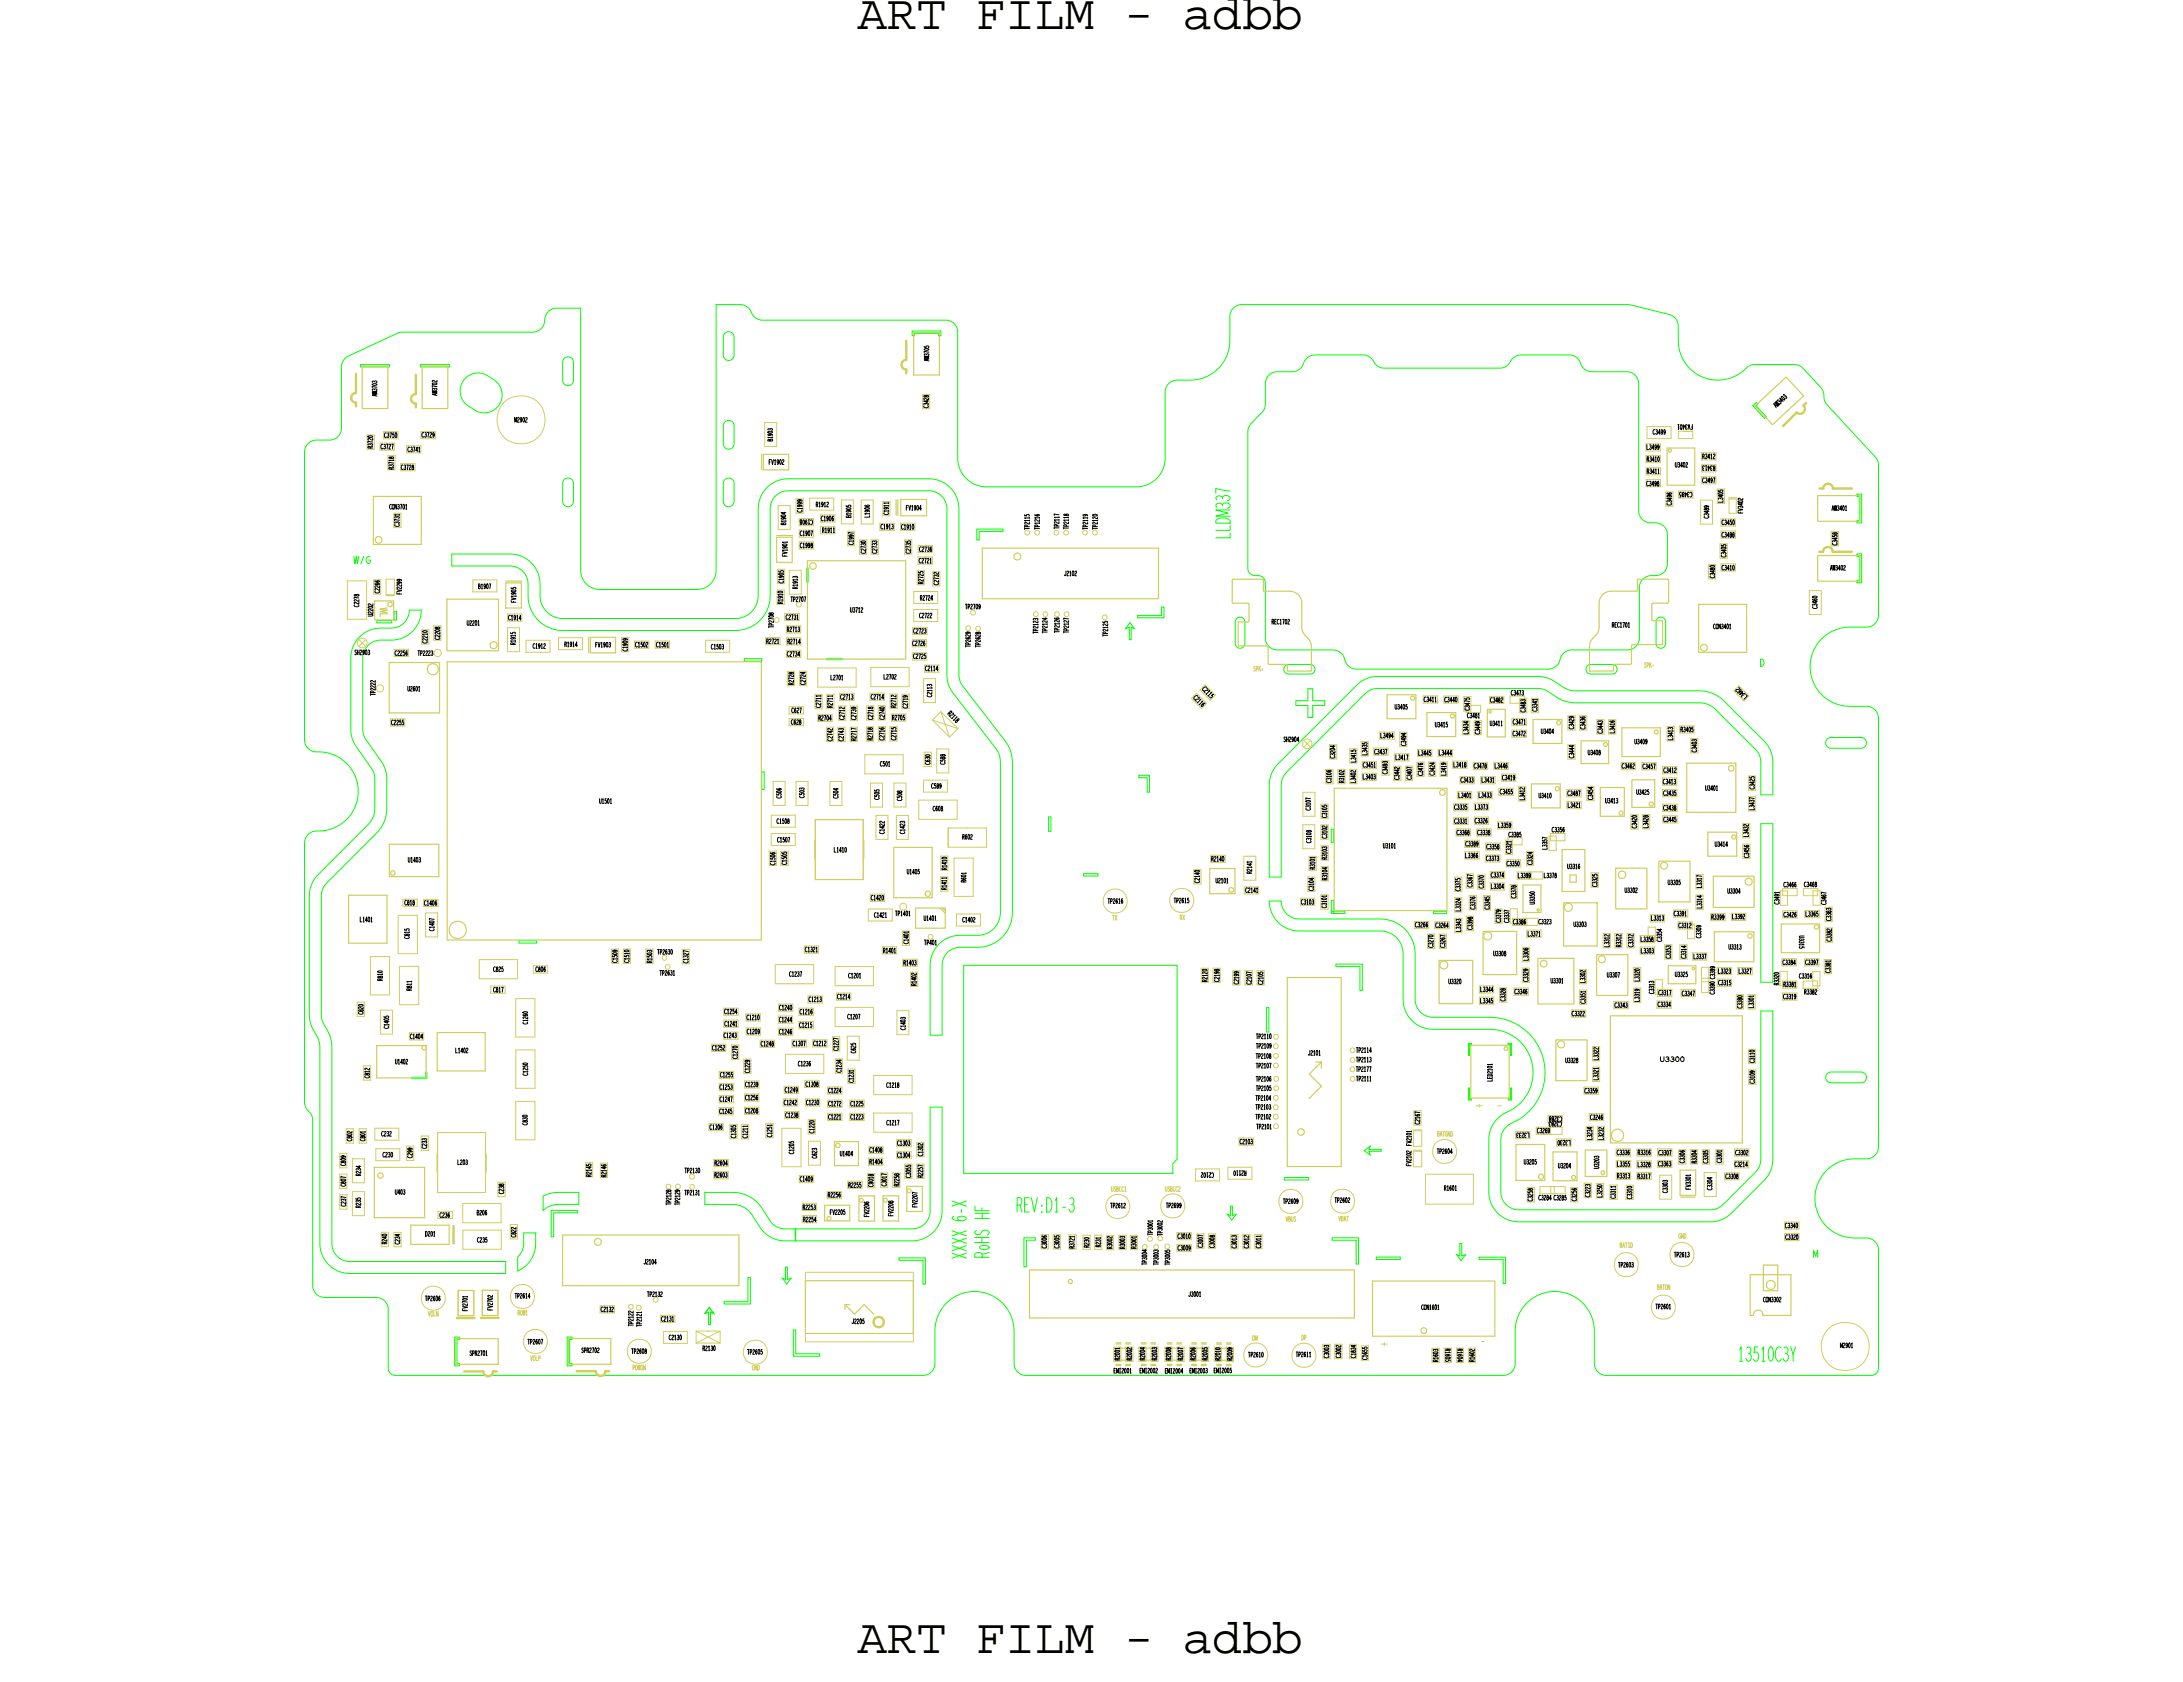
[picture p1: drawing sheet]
<svg xmlns="http://www.w3.org/2000/svg" width="91mm" height="70mm" viewBox="0 0 91 70" stroke-linecap="round" stroke-linejoin="round" font-family="sans-serif">
<defs><g id="words">
<g font-size="2.1">
<text x="35.8" y="1.2">ART FILM - adbb</text>
<text x="35.8" y="68.9">ART FILM - adbb</text>
</g>
<g font-size=".6" fill="#cfcf5c">
<text x="62.1" y="46.3" transform="rotate(-90 62.1 46.3)">+</text>
<text x="58.1" y="56.2" transform="rotate(-90 58.1 56.2)">+</text>
</g>
<g font-size=".6" fill="#0f0">
<text x="41.3" y="52.5" transform="rotate(-90 41.3 52.5)">RoHS HF</text>
<text x="42.4" y="50.5">REV:D1-3</text>
</g>
<g font-size=".2">
<text x="74.1" y="17" transform="rotate(-43 74.1 17)">AW3403</text>
<text x="16.4" y="19.6" transform="rotate(-90 16.4 19.6)">R3718</text>
<text x="16.7" y="21.9" transform="rotate(-90 16.7 21.9)">C3731</text>
<text x="34" y="21.1">R1912</text>
<text x="34.3" y="22.2">R1911</text>
<text x="37.1" y="21.5" transform="rotate(-90 37.1 21.5)">C1911</text>
<text x="68.7" y="19.2">R3410</text>
<text x="68.7" y="19.7">R3411</text>
<text x="71" y="19.1">R3412</text>
<text x="71.5" y="19.4" transform="rotate(-180 71.5 19.4)">R3413</text>
<text x="21.5" y="26.9" transform="rotate(-90 21.5 26.9)">R1915</text>
<text x="23.5" y="27">R1914</text>
<text x="32.6" y="25.2" transform="rotate(-90 32.6 25.2)">R1910</text>
<text x="33.3" y="24.6" transform="rotate(-90 33.3 24.6)">R1913</text>
<text x="34.7" y="29.5" transform="rotate(-90 34.7 29.5)">R2711</text>
<text x="38.9" y="29" transform="rotate(-90 38.9 29)">C2113</text>
<text x="39.5" y="29.8" transform="rotate(45 39.5 29.8)">R2118</text>
<text x="49.8" y="29.1" transform="rotate(45 49.8 29.1)">C2116</text>
<text x="50.1" y="28.7" transform="rotate(45 50.1 28.7)">C2115</text>
<text x="59.4" y="29.3">C3411</text>
<text x="64.1" y="29.7" transform="rotate(-90 64.1 29.7)">C3341</text>
<text x="72.9" y="29" transform="rotate(-135 72.9 29)">L3462</text>
<text x="55.3" y="35.8" transform="rotate(-90 55.3 35.8)">R3103</text>
<text x="56.1" y="32.6" transform="rotate(-90 56.1 32.6)">R3102</text>
<text x="57.7" y="35.4">U3101</text>
<text x="60.7" y="33.8">C3335</text>
<text x="60.7" y="34.3">C3331</text>
<text x="61.6" y="34.8">C3338</text>
<text x="61.8" y="32.6">L3431</text>
<text x="62.1" y="30.3">U3411</text>
<text x="63" y="35.6" transform="rotate(-90 63 35.6)">C3321</text>
<text x="17.2" y="41.3" transform="rotate(-90 17.2 41.3)">R811</text>
<text x="27.2" y="40.1" transform="rotate(-90 27.2 40.1)">R1503</text>
<text x="33.6" y="39.7">C1321</text>
<text x="33.7" y="41.8">C1213</text>
<text x="36.8" y="39.7">R1401</text>
<text x="37.7" y="40.2">R1403</text>
<text x="39.5" y="37.1" transform="rotate(-90 39.5 37.1)">R1411</text>
<text x="39.5" y="36.3" transform="rotate(-90 39.5 36.3)">R1410</text>
<text x="52.2" y="36.4" transform="rotate(-90 52.2 36.4)">R2141</text>
<text x="54.8" y="36.3" transform="rotate(-90 54.8 36.3)">R3101</text>
<text x="55.3" y="37.9" transform="rotate(-90 55.3 37.9)">C3101</text>
<text x="55.3" y="36.7" transform="rotate(-90 55.3 36.7)">R3104</text>
<text x="62.9" y="38.5" transform="rotate(-90 62.9 38.5)">C3337</text>
<text x="63.7" y="39">L3371</text>
<text x="64.7" y="41">U3301</text>
<text x="65.4" y="36.2">U3316</text>
<text x="66.1" y="41.8" transform="rotate(-90 66.1 41.8)">C3351</text>
<text x="67.1" y="39.5" transform="rotate(-90 67.1 39.5)">L3312</text>
<text x="67.6" y="39.5" transform="rotate(-90 67.6 39.5)">R3312</text>
<text x="68.4" y="41.8" transform="rotate(-90 68.4 41.8)">L3319</text>
<text x="68.9" y="38.4">L3313</text>
<text x="69" y="41.4" transform="rotate(-90 69 41.4)">C3313</text>
<text x="69.1" y="42">C3334</text>
<text x="69.2" y="41.5">C3317</text>
<text x="69.8" y="38.2">C3391</text>
<text x="70" y="38.7">C3312</text>
<text x="70.3" y="40" transform="rotate(-90 70.3 40)">C3314</text>
<text x="70.6" y="40">L3337</text>
<text x="71" y="37" transform="rotate(-90 71 37)">L3317</text>
<text x="71" y="37.9" transform="rotate(-90 71 37.9)">L3314</text>
<text x="71.4" y="38.3">R3399</text>
<text x="71.7" y="41.1">C3315</text>
<text x="72.1" y="39.6">U3313</text>
<text x="74.2" y="41.1" transform="rotate(-90 74.2 41.1)">R3320</text>
<text x="74.4" y="41.7">C3319</text>
<text x="74.4" y="41.1">R3381</text>
<text x="75" y="39" transform="rotate(90 75 39)">U3315</text>
<text x="75" y="40.8">C3316</text>
<text x="75.3" y="41.5">R3382</text>
<text x="76.3" y="40.5" transform="rotate(-90 76.3 40.5)">C3381</text>
<text x="76.4" y="38.4" transform="rotate(-90 76.4 38.4)">C3383</text>
<text x="31.2" y="47.4" transform="rotate(-90 31.2 47.4)">C1211</text>
<text x="35.6" y="45.1" transform="rotate(-90 35.6 45.1)">C1231</text>
<text x="66.7" y="45" transform="rotate(-90 66.7 45)">L3321</text>
<text x="73.1" y="42" transform="rotate(-90 73.1 42)">L3301</text>
<text x="73.2" y="44.3" transform="rotate(-90 73.2 44.3)">C3110</text>
<text x="44.8" y="52.1" transform="rotate(-90 44.8 52.1)">R3721</text>
<text x="45.9" y="52" transform="rotate(-90 45.9 52)">R231</text>
<text x="46.9" y="52.1" transform="rotate(-90 46.9 52.1)">R3003</text>
<text x="47.4" y="52.1" transform="rotate(-90 47.4 52.1)">R3001</text>
<text x="51.6" y="52" transform="rotate(-90 51.6 52)">C3013</text>
<text x="52" y="48.8" transform="rotate(-180 52 48.8)">R2110</text>
<text x="52.6" y="52" transform="rotate(-90 52.6 52)">C3011</text>
<text x="60.2" y="49.6">R1601</text>
<text x="67.4" y="50" transform="rotate(-90 67.4 50)">C3311</text>
<text x="67.4" y="48.2">C3336</text>
<text x="67.4" y="49.1">R3313</text>
<text x="68.1" y="50" transform="rotate(-90 68.1 50)">C3310</text>
<text x="68.3" y="49.1">R3317</text>
<text x="68.3" y="48.2">R3316</text>
<text x="70.8" y="48.5" transform="rotate(-90 70.8 48.5)">R3304</text>
<text x="71.8" y="48.5" transform="rotate(-90 71.8 48.5)">C3301</text>
<text x="27.6" y="55.1">C2131</text>
<text x="29.3" y="56.3">R2130</text>
<text x="60" y="56.8" transform="rotate(-90 60 56.8)">R1603</text>
</g>
<text font-size=".2" fill="#cfcf5c" x="52.3" y="28">SPK+</text>
</g></defs>
<!-- layer: Board Outline -->
<g fill="none" stroke="#0f0" stroke-width=".04">
<path d="M14.4 15l2.3-1.1 5.6-.1 .3-.2 .2-.5 .2-.2 1.2-.1v11.1a.8 .8 0 0 0 .8 .7h4.1a.8 .8 0 0 0 .8-.8v-11.1h1.1l.2 .2 .3 .3 .3 .1h7.6l.3 .1 .2 .4v5.4a1.2 1.2 0 0 0 1.2 1.1h6.4a1.2 1.2 0 0 0 1.1-1.2v-2.9l.3-.3 .9-.1a1.65 1.65 0 0 0 1.5-1.6v-1.1l.2-.3 .3-.1h16.1l1.9 .5 .2 .3v.9a1.7 1.7 0 0 0 1.2 1.4 1.7 1.7 0 0 0 1.8-.6h1.8l.3 .1 .9 .9 .2 .7 2.1 2.3v6.5l-.1 .3-.2 .1h-.9a1.65 1.65 0 0 0-1.6 1.7 1.65 1.65 0 0 0 1.6 1.6l.9 .1 .3 .2v.2v18l-.1 .2-.2 .2h-.8a1.65 1.65 0 0 0-1.5 1.7 1.65 1.65 0 0 0 1.6 1.6l.7 .1 .2 .1 .1 .3v4.9l-.2 .3h-11.2l-.3-.1-.1-.3v-1.5a1.65 1.65 0 0 0-1.7-1.5 1.65 1.65 0 0 0-1.6 1.6v1.5l-.2 .2-.3 .1h-19.9l-.3-.1-.2-.2v-1.6a1.65 1.65 0 0 0-1.7-1.5 1.65 1.65 0 0 0-1.6 1.6v1.5l-.2 .2-.3 .1h-22h-.2l-.1-.2v-2.5l-.1-.3-.4-.2h-2.3l-.2-.2-.2-.2v-7l-.3-.7v-10.9l.1-.3 .2-.1a1.7 1.7 0 0 0 1.9-1.7 1.7 1.7 0 0 0-1.9-1.7l-.2-.2-.1-.3v-12l.3-.4 .9-.1 .3-.2v-2.8zM15 15.2h1.2v.1h-1.2zM17.5 15.2h1.2v.1h-1.2zM19.4 15.8l.2-.2a.75 .75 0 0 1 .8 .1l.3 .3 .2 .3v.5l-.3 .3a.75 .75 0 0 1-.7 0l-.5-.2-.2-.4v-.4zM23.5 14.9h.3l.1 .2v.8l-.2 .2-.1-.1-.1-.1zM23.5 20l.3-.1 .1 .2v.8l-.2 .2h-.1l-.1-.2zM30.2 13.9l.3-.1 .1 .2v.8l-.2 .2h-.1l-.1-.2zM30.2 20l.3-.1 .1 .2v.8l-.2 .2h-.1l-.1-.2zM30.2 17.6l.3-.1 .1 .2v.8l-.2 .2h-.1l-.1-.2zM38 13.8h1.2v.2h-.1v-.1h-1v.1h-.1zM52.9 15.6l.3-.1h.9l.4-.6 .3-.1h2.1l.3 .1 .3 .4h.2h4.9h.2l.3-.4 .2-.1h2.2l.3 .1 .2 .4 .3 .2h1.6l.2 .1 .2 .4v5.4l.3 .3 .8 .2 .1 .4v1.4l-.3 .3-.6 .1-.2 .3v2.2l-.1 .3-.4 .2h-2.5l-.2 .2-.3 .5-.3 .1h-8.1l-.3-.1-.2-.5-.3-.2h-2.5l-.2-.1-.2-.4v-2.4l-.2-.2-.4-.1-.2-.2v-5.8l.1-.2 .6-.7 .1-1.1zM73.1 16.9l.1-.1 .1 .1h-.1l.5 .5-.1 .1z"/>
<path d="M15 26.6l.6-.4h.7a.75 .75 0 0 0 .8-.8h.5a1.25 1.25 0 0 1-1.3 1.3h-.4a.75 .75 0 0 0-.8 .7v3.1l1 1.6v1.7l-.3 .8-2.2 2.3-.2 .4v5.1l.4 .8v.5v8.1a.75 .75 0 0 0 .8 .8h6.5v.5h-6.5a1.25 1.25 0 0 1-1.3-1.3v-8.1l-.4-1.3v-5.1l.3-.7 2.2-2.3 .2-.4v-1.6l-.8-1.3-.2-.5v-3.2l.2-.4zM15.7 25.9h.6v.1h-.6zM16.4 25.5h.1v.4h-.1zM18.8 23.1h2.6a1.25 1.25 0 0 1 1.1 1.2v.6a.95 .95 0 0 0 1 .9h7.3a.95 .95 0 0 0 .8-1v-3.7a1.25 1.25 0 0 1 1.3-1.1h6a1.25 1.25 0 0 1 1.1 1.2v7l.1 .4 1.9 2.4 .2 .5v6.7a1.45 1.45 0 0 1-1.4 1.3h-1l-.3 .2-.2 .3v3.2h-.5v-3.1a1.25 1.25 0 0 1 1.2-1.1h.9a.95 .95 0 0 0 .8-1v-6.4l-.2-.4-1.8-2.4-.2-.5v-7.1l-.2-.4-.2-.3h-.4h-5.8l-.4 .1-.3 .2-.1 .4v3.8a1.45 1.45 0 0 1-1.4 1.3h-7.4a1.45 1.45 0 0 1-1.3-1.5v-.7l-.4-.4-.3-.1h-2.5zM21.6 39.2h.8v.1h-.8zM31 27.5h.8v.1h-.8zM31.8 32.2h.1v.7h-.1zM40.7 22.1h1.1v.1h-1v.3h-.1zM43.7 34.1h.1v.6h-.1zM45.2 36.4h.6v.1h-.6zM47.1 26l.2 .2h-.1v.5h-.1v-.5h-.2zM47.4 25.7h1v-.4h.1v.5h-1.1z"/>
<path d="M47.5 32.3h.4v.7h-.1v-.6h-.3zM51.6 25.8l.2-.1 .1 .2v1l-.2 .1h-.1l-.1-.1zM52.9 37.6h.5l.1 .4a.75 .75 0 0 0 .7 .3h3.4a1.45 1.45 0 0 1 1.4 1.5v1.9a.75 .75 0 0 0 .8 .7h2.3a2.33 2.33 0 0 1 2.3 2 2.33 2.33 0 0 1-1.6 2.6l-.2 .5v2.2l.1 .4a.75 .75 0 0 0 .6 .3h8l.5-.1 1.4-1.5 .2-.3v-6.3h.5v6.4l-.3 .6-1.4 1.4-.5 .3h-.4h-8a1.25 1.25 0 0 1-1.2-1.2v-2.2a1.4 1.4 0 0 1 1-1.3 1.8 1.8 0 0 0 .8-2 1.8 1.8 0 0 0-1.8-1.3h-2.3a1.25 1.25 0 0 1-1.3-1.2v-1.9a.95 .95 0 0 0-.9-1h-3.4a1.25 1.25 0 0 1-1.3-1.2zM53.6 27.8l1.1-.1 .1 .1v.1l-.1 .2h-1l-.1-.1zM54.5 28.7h.2v.5h.5v.2h-.5v.5h-.2v-.5h-.5v-.2h.5zM55.5 34.6h.1v.5h-.1zM55.5 37.5h.1v.6h-.1zM55.5 38h.6v.1h-.6zM56.6 28.6l.4-.3 .4-.1h6.7l.5 .1 .7 .4 .3 .1 5.6 .1 .6 .3 2 1.9 .1 .6v1.4h-.5v-1.4l-.1-.4-1.8-1.8-.4-.2h-5.5l-.4-.1-1-.5h-6.9l-.4 .2-3.4 3.5-.1 .3v3.9h-.5v-3.9l.2-.5 .2-.4zM59.8 38h.5v.1h-.5zM66.2 27.8l1.1-.1 .1 .1v.1l-.1 .2h-1l-.1-.1zM69.1 25.8l.2-.1 .2 .2v1l-.2 .1h-.2v-.1z"/>
<path d="M73.4 34.3h.5v6.7h-.5zM76.2 30.8h.1h1.3h.2v.2l-.2 .2h-1.3l-.1-.1zM77.4 20.6h.2v1.2h-.2v-.1h.1v-1h-.1zM77.4 23.1h.2v1.2h-.2v-.1h.1v-1h-.1zM19 55.8h.2v.1h-.1v1h.1v.1h-.2zM21.8 51.4h.5v.4a1.25 1.25 0 0 1-.7 1.2v-.6l.2-.4zM22.7 49.9l.5-.2h.9v.5h-1l-.4 .3zM23 50.5h1.1v.1h-1v1h-.1zM23.7 55.8h.2v.1h-.1v1h.1v.1h-.2zM29.4 49.7h1.2a1.45 1.45 0 0 1 1.2 .7l.3 .5a.75 .75 0 0 0 .6 .3h.5v.5h-.5a1.25 1.25 0 0 1-1-.5l-.3-.5a.95 .95 0 0 0-.8-.5h-1.2zM29.6 54.5l.2 .3-.2-.1v.5v-.5l-.2 .1zM31.2 53.3h.1v1.1h-1.1v-.1h1z"/>
<path d="M32.8 52.8v.5h.2l-.2 .2-.2-.2h.2zM33.1 55.5h.1v.9h1v.2h-1.1zM33.2 51.2h4.8l.4-.1a.75 .75 0 0 0 .4-.6v-4.3h.5v4.3a1.25 1.25 0 0 1-1.3 1.2h-4.8zM37.5 52.5h1.1v1h-.1v-.9h-1zM40.2 40.2h8.9v8.1l-.2 .2v.4h-8.7zM42.7 51.6h.5v.1h-.4v1.1h-.1zM51.3 50.3h.1v.4l.2-.1-.2 .3-.2-.3 .1 .1zM52.8 42h.1v1h-.1zM53.6 49.1h1v.1h-1zM55.6 51.6h1.1v1.1h-.1v-1h-1zM55.7 40.2h1.1v1.1h-.1v-1h-1zM56.9 48l.2-.2v.1h.5v.1h-.5v.2z"/>
<path d="M57.4 52.4h1v.1h-1zM60.9 51.9h.1v.5l.1-.1-.2 .3-.2-.3 .2 .1zM61.2 45.4l.1 .4 .1 .1h-.2zM61.2 43.5h.2l-.1 .1v.4zM61.7 52.4h1.1v1.1h-.1v-1h-1zM62.9 43.5h.1v.5v-.4zM63 45.4v.5h-.1l.1-.1zM76.2 44.8l.1-.1h1.3l.2 .1v.1l-.2 .2h-1.3l-.1-.1z"/>
</g>
<path d="M14.8 15.6v.8l-.2 .2 .1 .1 .1 .1v.1M17.3 15.6v.8l-.2 .2 .1 .2h.1v.2M37.8 14.2v.8l-.2 .2 .1 .1 .1 .1v.2M75.3 16.8l-.1 .1 .1 .2-.1 .1h-.3l-.5 .6M75.9 23h.1l.1-.1 .1-.1 .2 .2h.8M75.9 20.4h.1l.1-.2h.1l.2 .2h.8M19.4 57.2h.8l.2 .2 .1-.1 .1-.1h.1M24 57.2h.8l.2 .2 .2-.1v-.1h.2" fill="none" stroke="#cfcf5c" stroke-width=".1"/>
<path d="M15.7 28.6h.2h.1v.2l-.1 .1-.2-.1zM18.1 27.2l.2-.1 .1 .1v.1l-.1 .1-.2-.1zM37.5 37.7h.2h.1v.2h-.1h-.2z" fill="none" stroke="#cfcf5c" stroke-width=".04"/>
<path d="M33.7 23.7v.6M34.5 27.5h.6M17.8 44.7v.2h-.6" fill="none" stroke="#0f0" stroke-width=".1"/>
<!-- layer: Components -->
<g fill="none" stroke="#cfcf5c" stroke-width=".05">
<path d="M15.1 15.3h1.1v1.7h-1.1zM17.6 15.3h1.1v1.7h-1.1zM31.8 18.9h.1M31.8 18.9v.7M31.8 18.9h1.1v.7h-1.1zM38.1 13.9h1.1v1.7h-1.1zM69.5 18.7h1.2v1.5h-1.2zM69.6 18.7l.1 .1h-.1zM73.2 16.9l1.3-1.2 .7 .8-1.3 1.2zM14.5 37.3h1.6v2h-1.6zM15.6 20.7h2v2h-2zM15.6 25.1h.8v.7h-.8z"/>
<path d="M15.7 22.4h.1h.1v.2h-.1h-.1zM16.2 25.2l.1-.1 .1 .1-.1 .1zM16.2 27.6h2.1v2.1h-2.1zM16.2 35.2h2.1v1.4h-2.1zM16.3 36.4l.1-.1 .1 .1-.1 .1zM17.9 27.7h.2h.1v.4h-.1h-.2zM18.6 25h2.2v2.1h-2.2zM18.7 27.6h13.1v11.6h-13.1zM18.8 38.5l.3-.1 .3 .1v.3v.2l-.3 .1-.3-.1-.1-.2zM20.5 26.8h.1h.1v.2h-.1h-.1zM21.1 24.3h.6v1.1h-.6zM21.1 24.2h.6"/>
<path d="M21.7 24.2h.1M24.5 26.6h.1M24.5 26.6v.6M24.6 26.6h1.1v.6h-1.1zM32.4 22.4h.6v1.1h-.6zM32.4 22.3h.6M33 22.3h.1M33.7 23.4h4.1v4.1h-4.1zM33.8 23.5h.1h.1v.2h-.1h-.1zM34 35v.8M36 35.1v.7M37.3 35.3h1.6v2.1h-1.6z"/>
<path d="M37.4 20.8v.7M37.6 20.8h1v.7h-1zM38.2 37.9h1.2v.8h-1.2zM38.6 37.2h.1l.1 .1-.1 .1zM39.2 37.9l.2 .2M39.3 37.9l.1 .1M41 22.9h7.3v2.1h-7.3zM42.3 23.1h.1h.2v.2h-.2h-.1zM50.5 36.2h1v1.1h-1zM51.3 37.1v-.1l.1 .2h-.1zM51.4 24.2h1.3v.5h1.2l.3 .1 .1 .3v1.2l.4 .6v1.1h-1v-.3h-.8v-.8h-1.3v-1h.5v-.7l-.7-.1zM55.6 32.9h4.7v5.1h-4.7z"/>
<path d="M57.8 29h1.2v1h-1.2zM58.9 29l.1 .1-.1 .1-.1-.1zM59.5 29.7h1.2v1h-1.2zM60.1 33l.1-.1 .1 .2-.1 .1zM60.5 29.9l.1-.1 .1 .1h-.1zM61.9 38.8h1.4v1.8h-1.4zM61.9 38.9h.1h.2v.2l-.2 .1-.1-.1zM62 29.6h.8v1.1h-.8zM62.1 29.6v.1zM63.5 36.9h.8v1.2l-.8-.1zM63.9 32.7h1.2v1h-1.2zM63.9 30h1.2v1h-1.2z"/>
<path d="M64.1 40h1.5v1.9h-1.5zM64.1 37.9v.1zM64.9 32.9v-.1l.1 .1-.1 .1zM65 30.1h.1l-.1 .1-.1-.1zM65.1 35.4h1v1.8h-1zM65.2 37.6h1.4v1.8h-1.4zM65.3 37.8l.1-.1 .2 .1v.1l-.2 .1-.1-.1zM65.5 36.5h.2v.3h-.2zM65.9 30.9h1.2v.9h-1.2zM66.6 39.8h1.3v1.7h-1.3zM66.7 39.9l.1-.1 .1 .1v.2h-.1h-.1zM66.7 32.8h1v1.2h-1z"/>
<path d="M66.8 24.8l.3-.1 1.2-.1v-.5l1.3 .1v.9l-.7 .1v.7h.4v1h-1.2l-.1 .8h-.7v.3h-1v-1.1l.4-.6v-1.2zM67 31v.1l-.1-.1zM67.4 36.2h1.3v1.7h-1.3zM67.5 36.4l.1-.1 .2 .1v.2h-.2h-.1zM67.6 33.8l.1 .1-.1 .1-.1-.1zM67.6 30.3h1.6v1.2h-1.6zM68.1 32.5h.9v1.2h-.9zM68.9 33.4l.1 .1-.1 .1-.1-.1zM69.1 30.4l.1 .1-.1 .1-.1-.1zM69.2 35.9h1.3v1.7h-1.3zM69.3 36l.1-.1 .1 .1v.2h-.1h-.1zM70.3 31.8h2.1v2.1h-2.1z"/>
<path d="M70.8 25.2h2v2h-2zM70.9 26.9h.2h.1v.2h-.1h-.2zM71.2 34.7h1.2v1h-1.2zM71.5 36.5h1.7v1.3h-1.7zM71.5 38.9h1.6v1.2h-1.6zM72.1 32l.1-.1 .1 .2h-.1zM72.3 34.8l.1 .1-.1 .1-.1-.1zM72.8 36.7l.1-.1 .2 .1v.1l-.2 .1-.1-.1zM72.9 39l.1-.1 .1 .1-.1 .1zM74.3 38.5h1.6v1.2h-1.6zM75.8 38.6v.1h-.1zM75.8 23.2h1.8v1h-1.8z"/>
<path d="M75.8 20.7h1.8v1h-1.8zM15.6 48.7h2.1v2.1h-2.1zM15.7 43.6h2.1v1.3h-2.1zM15.8 49l.1-.1 .1 .2h-.1zM17.1 51.1h1.6v.8h-1.6zM17.7 43.6l.1 .1-.1 .1-.1-.1zM18.2 48.1v.7M18.2 43.1h2v1.6h-2zM19 55.8h1.8v1.1h-1.8zM19.1 53.8h.7v1.1h-.7zM20.1 53.8h.7v1.1h-.7zM20.3 48.1v.8"/>
<path d="M23.5 51.5h7.3v2.1h-7.3zM23.7 55.8h1.8v1.1h-1.8zM24.8 51.7l.1-.1 .2 .1v.2h-.2h-.1zM33.6 53.4h4.5v2.2h-4.5zM34.4 50.3h1v.6h-1zM34.6 50.7l.1 .1-.1 .1-.1-.1zM34.8 47.6h1v1h-1zM34.8 47.8l.1-.1 .1 .1-.1 .1zM35.2 54.4v.2M35.2 54.4h.2M35.2 54.4l.4 .4 .4-.4 .4 .4M35.8 49.9h.7v1h-.7z"/>
<path d="M35.9 50h.1l-.1 .1-.1-.1zM36.8 49.9h.7v1h-.7zM36.9 50h.1l-.1 .1-.1-.1zM37.8 49.5h.7v1h-.7zM37.9 49.6h.1l-.1 .1-.1-.1zM42.9 53h13.6v2h-13.6zM44.6 53.3l.1 .1-.1 .1-.1-.1zM46.5 56.2h.7v.5h-.7zM46.5 56h.2M46.5 56.9h.2M46.9 56h.2M46.9 56.9h.2"/>
<path d="M47.6 56.2h.6v.5h-.6zM47.6 56h.2M47.6 56.9h.2M48 56h.2M48 56.9h.2M48.7 56.2h.6v.5h-.6zM48.7 56h.2M48.7 56.9h.2M49.1 56h.2M49.1 56.9h.2M49.7 56.2h.6v.5h-.6zM49.7 56h.2"/>
<path d="M49.7 56.9h.2M50.1 56h.2M50.1 56.9h.2M50.7 56.2h.7v.5h-.7zM50.7 56h.2M50.7 56.9h.2M51.1 56h.2M51.1 56.9h.2M53.7 40.8h2.2v7.8h-2.2zM54.1 47.1h.2h.1v.2h-.1h-.2zM54.6 44.8h.1M54.6 44.8l.5 .5"/>
<path d="M54.9 44.3h.2M55.1 44.5h.1M55.1 44.3v.2M55.1 45.3h.1M55.1 44.3l-.5 .5M55.1 45.3l-.5 .5M57.2 53.4h5.1v2.3h-5.1zM59.3 55.4h.1l.1 .1-.1 .1zM60 40h1.4v1.8h-1.4zM60.1 40.2l.1-.1 .2 .1v.1l-.2 .1-.1-.1zM61.3 43.6h1.6v2.2h-1.6zM62.8 43.6l.1 .1-.1 .1-.1-.1z"/>
<path d="M63.2 47.7h1.2v1.5h-1.2zM64.2 49h.1l.1 .1-.1 .1zM64.3 40.1l.1-.1 .1 .1v.1l-.1 .1-.1-.1zM64.8 48h1v1.2h-1zM64.9 43.4h1.3v1.7h-1.3zM65 43.5l.1-.1 .1 .1v.1l-.1 .1-.1-.1zM65.6 49l.1 .1-.1 .1-.1-.1zM66.1 48h.9v1.1h-.9zM66.8 48.9v-.1l.1 .1-.1 .1zM67.2 42.4h5.5v5.3h-5.5zM67.3 47.2l.2-.1 .1 .1 .1 .1-.1 .2-.1 .1-.2-.1-.1-.2zM69.6 40.3h1.1v.7h-1.1z"/>
<path d="M70.1 48.8h.6v1h-.6zM70.1 49.9h.6M70.6 40.3v.1zM73 53.1h1.7v1.7h-1.2v-.1l-.2-.1-.1 .1-.1 .1h-.1zM73.5 52.7h.6v1.1h-.6zM73.7 53.5l.2-.1 .1 .1v.2l-.1 .1-.2-.1z"/>
</g>
<g fill="none" stroke="#cfcf5c" stroke-width=".04">
<path d="M15.3 18.1h.3v.6h-.3zM15.8 18.5h.6v.3h-.6zM16 18h.6v.3h-.6zM16.2 19h.3v.6h-.3zM16.7 19.3h.6v.3h-.6zM17 18.6h.6v.3h-.6zM17.6 18h.6v.3h-.6zM31.9 17.6h.5v1h-.5zM38.5 16.4h.3v.6h-.3zM68.6 18.5h.6v.3h-.6zM68.6 19h.6v.3h-.6zM68.6 20h.6v.3h-.6z"/>
<path d="M68.7 19.5h.6v.3h-.6zM68.7 17.8h1v.5h-1zM70 18h.6v.3h-.6zM71 18.9h.6v.3h-.6zM71 19.4h.6v.3h-.6zM71 19.9h.6v.3h-.6zM14.5 24.2h.8v1.6h-.8zM14.9 26.7l.2-.1 .2 .1v.2l-.2 .1-.2-.1zM15 26.7l.2 .2M15.2 26.7l-.2 .2M15.4 39.9h.8v1.6h-.8zM15.6 24.2h.3v.6h-.3z"/>
<path d="M16.1 24.1h.4v.7h-.4zM16.3 30h.6v.3h-.6zM16.4 21.4h.3v.6h-.3zM16.4 27.1h.6v.3h-.6zM16.6 38.2h.8v1.6h-.8zM16.8 37.5h.6v.3h-.6zM17.6 26.3h.3v.6h-.3zM17.7 37.5h.6v.3h-.6zM17.7 38.1h.5v1h-.5zM18.1 26.1h.3v.6h-.3zM19.7 24.2h1v.5h-1zM21.2 26.2h.5v1h-.5z"/>
<path d="M21.2 25.6h.6v.3h-.6zM21.9 26.7h1v.5h-1zM23.3 26.6h1v.5h-1zM25.5 39.6h.3v.6h-.3zM25.9 26.6h.3v.6h-.3zM26 39.6h.3v.6h-.3zM26.5 26.7h.6v.3h-.6zM26.9 39.6h.3v.6h-.3zM27.3 26.7h.6v.3h-.6zM27.6 39.9l.1-.1 .1 .2h-.1zM28.4 39.6h.3v.6h-.3zM29.4 26.7h1v.5h-1z"/>
<path d="M31.9 26.6h.6v.3h-.6zM32.1 35.5h.3v.6h-.3zM32.2 34h1v.5h-1zM32.2 34.8h1v.5h-1zM32.2 32.6h.5v1h-.5zM32.3 25.8h.1l.1 .1-.1 .1zM32.4 24.6h.3v.6h-.3zM32.4 23.7h.3v.6h-.3zM32.5 21.1h.5v1h-.5zM32.6 35.5h.3v.6h-.3zM32.7 25.6h.6v.3h-.6zM32.8 26.1h.6v.3h-.6z"/>
<path d="M32.8 26.6h.6v.3h-.6zM32.8 27.1h.6v.3h-.6zM32.8 28h.3v.6h-.3zM32.9 30h.6v.3h-.6zM32.9 29.5h.6v.3h-.6zM32.9 23.8h.5v1h-.5zM33.2 32.6h.5v1h-.5zM33.2 20.8h.3v.6h-.3zM33.2 25.2l.1-.1 .1 .2h-.1zM33.3 21.6h.6v.3h-.6zM33.3 22.1h.6v.3h-.6zM33.3 22.6h.6v.3h-.6z"/>
<path d="M33.3 28h.3v.6h-.3zM33.5 39.4h.6v.3h-.6zM33.8 20.8h1v.5h-1zM34 29h.3v.6h-.3zM34 34.2h2v2.5h-2zM34.1 27.9h1.6v.8h-1.6zM34.1 29.8h.6v.3h-.6zM34.2 21.5h.6v.3h-.6zM34.2 22h.6v.3h-.6zM34.5 30.3h.3v.6h-.3zM34.5 29h.3v.6h-.3zM34.6 32.6h.5v1h-.5z"/>
<path d="M34.9 30.3h.3v.6h-.3zM35 29.4h.3v.6h-.3zM35 28.9h.6v.3h-.6zM35.1 20.8h.5v1h-.5zM35.3 22.2h.3v.6h-.3zM35.5 30.3h.3v.6h-.3zM35.5 29.4h.3v.6h-.3zM35.8 22.5h.3v.6h-.3zM35.9 20.8h.5v1h-.5zM36.1 31.5h1.6v.8h-1.6zM36.1 30.3h.3v.6h-.3zM36.1 29.4h.3v.6h-.3z"/>
<path d="M36.2 37.9h1v.5h-1zM36.3 28.9h.6v.3h-.6zM36.3 37.3h.6v.3h-.6zM36.3 32.7h.5v1h-.5zM36.3 27.8h1.6v.8h-1.6zM36.3 22.5h.3v.6h-.3zM36.5 34h.5v1h-.5zM36.6 30.3h.3v.6h-.3zM36.6 29.4h.3v.6h-.3zM36.7 21.8h.6v.3h-.6zM36.8 39.5h.6v.3h-.6zM36.8 20.9h.3v.6h-.3z"/>
<path d="M37.1 30.3h.3v.6h-.3zM37.1 28.9h.3v.6h-.3zM37.2 29.8h.6v.3h-.6zM37.3 32.6h.5v1h-.5zM37.4 34h.5v1h-.5zM37.6 21.8h.6v.3h-.6zM37.6 28.9h.3v.6h-.3zM37.6 38.8h.3v.6h-.3zM37.6 40h.6v.3h-.6zM37.7 22.5h.3v.6h-.3zM38 26.7h.6v.3h-.6zM38 27.2h.6v.3h-.6z"/>
<path d="M38.1 26.2h.6v.3h-.6zM38.1 24.7h1v.5h-1zM38.1 25.4h1v.5h-1zM38.3 23.8h.3v.6h-.3zM38.3 23.2h.6v.3h-.6zM38.3 22.7h.6v.3h-.6zM38.3 33.4h1.6v.8h-1.6zM38.5 28.3h.5v1h-.5zM38.5 32.5h1v.5h-1zM38.5 31.4h.3v.6h-.3zM38.6 27.7h.6v.3h-.6zM38.7 39h.1l.1 .1-.1 .1z"/>
<path d="M38.9 30l1 .4M38.9 30l.7 .7M38.9 23.8h.3v.6h-.3zM39.1 31.2h.5v1h-.5zM39.2 36.6h.3v.6h-.3zM39.2 35.7h.3v.6h-.3zM39.2 29.7l.4 1M39.2 29.7l.7 .7M39.2 29.7l-.3 .3M39.5 34.5h1.6v.8h-1.6zM39.8 35.8h.8v1.6h-.8zM39.9 38.1h1v.5h-1z"/>
<path d="M39.9 30.4l-.3 .3M40.3 26.1h.1l.1 .1-.1 .1zM40.5 25.5l.1-.1 .1 .2h-.1zM40.7 26.2l.1-.1 .1 .2h-.1zM42.8 22.2v-.1l.1 .2h-.1zM43.1 25.6l.1-.1 .1 .2h-.1zM43.2 22.2l.1-.1v.2zM43.5 25.6l.1-.1 .1 .2h-.1zM44 22.2l.1-.1v.2zM44 25.6l.1-.1 .1 .2h-.1zM44.4 22.2l.1-.1v.2zM44.4 25.6l.1-.1 .1 .2h-.1z"/>
<path d="M45.2 22.2v-.1l.1 .2h-.1zM45.6 22.2l.1-.1 .1 .2h-.1zM46 25.7l.1-.1 .1 .2h-.1zM49.8 36.3h.3v.6h-.3zM49.9 28.9l.4 .4-.2 .2-.4-.4zM50 28.8l.3-.2 .4 .4-.2 .2zM50.5 35.7h.6v.3h-.6zM51.9 35.7h.5v1h-.5zM51.9 37h.6v.3h-.6zM54.2 37.4h.6v.3h-.6zM54.3 34.4h.5v1h-.5zM54.3 30.9l.2-.1 .2 .1v.2l-.2 .1-.2-.1z"/>
<path d="M54.3 33h.5v1h-.5zM54.4 30.9l.2 .2M54.5 36.6h.3v.6h-.3zM54.6 35.7h.3v.6h-.3zM54.6 30.9l-.2 .2M55.1 37.3h.3v.6h-.3zM55.1 33.5h.3v.6h-.3zM55.1 34.4h.3v.6h-.3zM55.1 35.3h.3v.6h-.3zM55.1 36.1h.3v.6h-.3zM55.3 32.1h.3v.6h-.3zM55.4 31h.3v.6h-.3z"/>
<path d="M55.8 32.1h.3v.6h-.3zM56.3 32.1h.3v.6h-.3zM56.3 31.2h.3v.6h-.3zM56.8 30.9h.3v.6h-.3zM56.8 32.2h.6v.3h-.6zM56.8 31.8h.6v.3h-.6zM57.3 31.2h.6v.3h-.6zM57.5 30.5h.6v.3h-.6zM57.6 31.7h.3v.6h-.3zM58.1 31.9h.3v.6h-.3zM58.2 31.4h.6v.3h-.6zM58.4 30.5h.3v.6h-.3z"/>
<path d="M58.6 31.9h.3v.6h-.3zM59 38.4h.6v.3h-.6zM59.1 31.8h.3v.6h-.3zM59.1 31.3h.6v.3h-.6zM59.4 29h.6v.3h-.6zM59.5 38.9h.3v.6h-.3zM59.6 31.8h.3v.6h-.3zM59.8 38.4h.6v.3h-.6zM60 31.2h.6v.3h-.6zM60 38.9h.3v.6h-.3zM60.1 31.8h.3v.6h-.3zM60.2 29h.6v.3h-.6z"/>
<path d="M60.6 31.7h.6v.3h-.6zM60.6 34.1h.6v.3h-.6zM60.6 33.5h.6v.3h-.6zM60.7 36.6h.3v.6h-.3zM60.7 37.4h.3v.6h-.3zM60.7 38.3h.3v.6h-.3zM60.7 34.6h.6v.3h-.6zM60.8 33h.6v.3h-.6zM60.9 32.4h.6v.3h-.6zM61 30h.3v.6h-.3zM61 29h.3v.6h-.3zM61.1 35h.6v.3h-.6z"/>
<path d="M61.1 35.5h.6v.3h-.6zM61.1 29.4h.6v.3h-.6zM61.1 36.4h.3v.6h-.3zM61.2 38.2h.3v.6h-.3zM61.3 37.3h.3v.6h-.3zM61.4 31.8h.6v.3h-.6zM61.5 30h.3v.6h-.3zM61.5 33.5h.6v.3h-.6zM61.5 34.1h.6v.3h-.6zM61.6 34.6h.6v.3h-.6zM61.6 36.5h.3v.6h-.3zM61.6 33h.6v.3h-.6z"/>
<path d="M61.8 32.4h.6v.3h-.6zM61.9 37.3h.3v.6h-.3zM62 35.6h.6v.3h-.6zM62 35.2l.6-.1v.3l-.6 .1zM62.1 29h.6v.3h-.6zM62.2 36.3h.6v.3h-.6zM62.2 36.8h.6v.3h-.6zM62.3 31.8h.6v.3h-.6zM62.3 37.9h.3v.6h-.3zM62.5 34.3h.6v.3h-.6zM62.5 32.9h.6v.3h-.6zM62.6 32.3h.6v.3h-.6z"/>
<path d="M62.8 35h.3v.6h-.3zM62.8 35.8h.6v.3h-.6zM62.9 34.9h.6v.3h-.6zM63 29h.6v.3h-.6zM63 37.9h.3v.6h-.3zM63 36.9h.3v.6h-.3zM63.1 30.4h.6v.3h-.6zM63.1 30h.6v.3h-.6zM63.1 38.3h1v.3h-1zM63.3 36.4h.6v.3h-.6zM63.3 32.8h.3v.6h-.3zM63.4 29.1h.3v.6h-.3z"/>
<path d="M63.5 39.5h.3v.6h-.3zM63.5 38.3v.3M63.7 35.5h.3v.6h-.3zM63.7 38.8h.6v.3h-.6zM63.7 38.3v.3M63.7 36.4h.6v.3h-.6zM63.9 29.1h.3v.6h-.3zM64.6 34.9h.3v.6h-.3zM64.7 34.8h.6v.3h-.6zM65.3 32.9h.6v.3h-.6zM65.3 33.4h.6v.3h-.6zM65.4 29.8h.3v.6h-.3z"/>
<path d="M65.4 31.1h.3v.6h-.3zM65.9 29.8h.3v.6h-.3zM66.2 32.8h.3v.6h-.3zM66.4 36.4h.3v.6h-.3zM66.6 30h.3v.6h-.3zM66.9 38.9h.3v.6h-.3zM67.1 30h.3v.6h-.3zM67.3 38.9h.3v.6h-.3zM67.6 31.8h.6v.3h-.6zM67.8 38.9h.3v.6h-.3zM68 34h.3v.6h-.3zM68.4 39h.6v.3h-.6z"/>
<path d="M68.4 39.5h.6v.3h-.6zM68.5 31.8h.6v.3h-.6zM68.5 34h.3v.6h-.3zM68.7 38.7h.3v.6h-.3zM68.8 38.1h.6v.3h-.6zM69.3 32.4h.6v.3h-.6zM69.3 32.9h.6v.3h-.6zM69.3 32h.6v.3h-.6zM69.3 33.5h.6v.3h-.6zM69.3 34h.6v.3h-.6zM69.4 39.4h.3v.6h-.3zM69.5 20.5h.3v.6h-.3z"/>
<path d="M69.5 30.3h.3v.6h-.3zM69.8 37.9h.6v.3h-.6zM70 38.4h.6v.3h-.6zM70 20.5h.6v.3h-.6zM70 30.3h.6v.3h-.6zM70.1 39.4h.3v.6h-.3zM70.4 38.5h.3v.6h-.3zM70.5 30.8h.3v.6h-.3zM70.6 39.7h.6v.3h-.6zM70.7 37.3h.3v.6h-.3zM70.7 36.5h.3v.6h-.3zM70.9 20.9h.5v1h-.5z"/>
<path d="M71.3 23.5h.3v.6h-.3zM71.3 38.1h.6v.3h-.6zM71.6 20.4h.3v.6h-.3zM71.7 22.7h.3v.6h-.3zM71.8 21.6h.6v.3h-.6zM71.8 23.5h.6v.3h-.6zM71.8 22.1h.6v.3h-.6zM72.1 20.8h.3v.6h-.3zM72.2 38.1h.6v.3h-.6zM72.3 28.8l.2-.2 .4 .4-.2 .2zM72.7 34.3h.3v.6h-.3zM72.7 35.2h.3v.6h-.3z"/>
<path d="M72.9 32.4h.3v.6h-.3zM72.9 33.2h.3v.6h-.3zM74.2 37.1h.3v.6h-.3zM74.3 40h.6v.3h-.6zM74.3 38h.6v.3h-.6zM74.3 37h.6v.3h-.6zM75.2 37h.6v.3h-.6zM75.3 40h.6v.3h-.6zM75.3 38h.6v.3h-.6zM75.5 24.6h.5v1h-.5zM75.6 37.1h.3v.6h-.3zM76.1 37.8h.3v.6h-.3z"/>
<path d="M76.1 38.7h.3v.6h-.3zM76.4 22.2h.3v.6h-.3zM14.2 48.1h.3v.6h-.3zM14.2 49h.3v.6h-.3zM14.2 49.8h.3v.6h-.3zM14.4 47.1h.3v.6h-.3zM14.7 49.7h.5v1h-.5zM14.7 48.3h.5v1h-.5zM14.9 41.8h.3v.6h-.3zM15 47.1h.3v.6h-.3zM15.2 44.4h.3v.6h-.3zM15.6 47h1v.5h-1z"/>
<path d="M15.7 47.9h1v.5h-1zM15.9 42.1h.5v1h-.5zM15.9 51.4h.3v.6h-.3zM16.4 51.4h.3v.6h-.3zM16.7 40.3h.8v1.6h-.8zM17 47.8h.3v.6h-.3zM17.1 43.1h.6v.3h-.6zM17.6 47.4h.3v.6h-.3zM18.2 47.2h2v2.5h-2zM18.3 50.5h.6v.3h-.6zM19.1 53.8h.7v1.1h-.7zM19.3 50.2h1.6v.8h-1.6z"/>
<path d="M19.3 51.3h1.6v.8h-1.6zM20 40h1.6v.8h-1.6zM20.1 53.8h.7v1.1h-.7zM20.5 41.1h.6v.3h-.6zM20.8 49.3h.3v.6h-.3zM21.3 51.1h.3v.6h-.3zM21.5 41.6h.8v1.6h-.8zM21.5 45.9h.8v1.6h-.8zM21.5 43.8h.8v1.6h-.8zM22.2 40.3h.6v.3h-.6zM24.4 48.5h.3v.6h-.3zM25 54.4h.6v.3h-.6z"/>
<path d="M25 48.5h.3v.6h-.3zM26.2 54.4h.1l.1 .1-.1 .1zM26.5 54.5l.1-.1 .1 .2h-.1zM27.3 54.2v-.1l.1 .1-.1 .1zM27.5 54.8h.6v.3h-.6zM27.7 55.5h1v.5h-1zM27.8 40.3v-.1l.1 .2h-.1zM27.8 49.4h.1l.1 .1-.1 .1zM28.2 49.4h.1l.1 .1-.1 .1zM28.8 49h.1v.1v.1zM28.8 49.4h.1l.1 .1-.1 .1zM29 55.5l1 .5"/>
<path d="M29 55.5h1M29 56h1M29 55.5v.5M29.6 46.8h.6v.3h-.6zM29.7 43.5h.6v.3h-.6zM29.8 48.3h.6v.3h-.6zM29.8 48.9h.6v.3h-.6zM30 46.2h.6v.3h-.6zM30 44.7h.6v.3h-.6zM30 45.2h.6v.3h-.6zM30 45.7h.6v.3h-.6zM30 55.5l-1 .5"/>
<path d="M30 55.5v.5M30.2 43h.6v.3h-.6zM30.2 42h.6v.3h-.6zM30.2 42.5h.6v.3h-.6zM30.4 46.9h.3v.6h-.3zM30.5 43.6h.3v.6h-.3zM30.9 46.9h.3v.6h-.3zM31 44.2h.3v.6h-.3zM31 46.2h.6v.3h-.6zM31 45.6h.6v.3h-.6zM31.1 45.1h.6v.3h-.6zM31.1 42.3h.6v.3h-.6z"/>
<path d="M31.1 42.9h.6v.3h-.6zM31.7 43.4h.6v.3h-.6zM31.9 46.8h.3v.6h-.3zM32.3 40.2h1.6v.8h-1.6zM32.5 42.4h.6v.3h-.6zM32.5 42.9h.6v.3h-.6zM32.5 41.9h.6v.3h-.6zM32.6 47h.8v1.6h-.8zM32.7 45.8h.6v.3h-.6zM32.7 45.3h.6v.3h-.6zM32.7 46.3h.6v.3h-.6zM32.8 44h1.6v.8h-1.6z"/>
<path d="M33 43.4h.6v.3h-.6zM33.3 42.6h.6v.3h-.6zM33.3 42h.6v.3h-.6zM33.3 49h.6v.3h-.6zM33.5 50.2h.6v.3h-.6zM33.5 50.7h.6v.3h-.6zM33.6 45h.6v.3h-.6zM33.6 45.8h.6v.3h-.6zM33.6 53h4.5v2.9h-4.5zM33.7 41.5h.6v.3h-.6zM33.7 46.7h.3v.6h-.3zM33.7 47.6h.5v1h-.5z"/>
<path d="M33.9 43.4h.6v.3h-.6zM34.5 49.7h.6v.3h-.6zM34.5 45.3h.6v.3h-.6zM34.5 45.9h.6v.3h-.6zM34.5 46.4h.6v.3h-.6zM34.7 43.2h.3v.6h-.3zM34.8 40.3h1.6v.8h-1.6zM34.8 42h1.6v.8h-1.6zM34.8 44.2h.3v.6h-.3zM34.9 41.4h.6v.3h-.6zM35.3 43.2h.5v1h-.5zM35.4 49.2h.6v.3h-.6z"/>
<path d="M35.4 44.6h.3v.6h-.3zM35.4 45.9h.6v.3h-.6zM35.4 46.4h.6v.3h-.6zM36.2 48.9h.3v.6h-.3zM36.2 48.3h.6v.3h-.6zM36.2 47.8h.6v.3h-.6zM36.4 44.8h1.6v.8h-1.6zM36.4 46.4h1.6v.8h-1.6zM36.7 48.9h.3v.6h-.3zM37.2 48.9h.3v.6h-.3zM37.4 48h.6v.3h-.6zM37.4 47.5h.6v.3h-.6z"/>
<path d="M37.4 42.1h.5v1h-.5zM37.7 48.5h.3v.6h-.3zM38 40.5h.3v.6h-.3zM38.2 47.6h.3v.6h-.3zM38.2 48.5h.3v.6h-.3zM43.4 51.5h.3v.6h-.3zM43.9 51.5h.3v.6h-.3zM44.6 51.5h.3v.6h-.3zM45.2 51.5h.3v.6h-.3zM45.7 51.5h.3v.6h-.3zM46.1 51.5h.3v.6h-.3zM46.4 56.2h.3v.6h-.3z"/>
<path d="M46.7 51.5h.3v.6h-.3zM46.9 56.2h.3v.6h-.3zM47.1 51.5h.3v.6h-.3zM47.5 56.2h.3v.6h-.3zM47.7 51.9l.1 .1-.1 .1zM47.9 51.6h.1l.1 .1-.1 .1zM48 56.2h.3v.6h-.3zM48.1 51.9h.1l.1 .1-.1 .1zM48.3 51.6l.1-.1 .1 .2h-.1zM48.6 56.2h.3v.6h-.3zM48.6 51.9h.1l.1 .1-.1 .1zM49.1 56.2h.3v.6h-.3z"/>
<path d="M49.1 51.4h.6v.3h-.6zM49.1 51.9h.6v.3h-.6zM49.6 56.2h.3v.6h-.3zM49.9 48.7h1v.5h-1zM49.9 51.4h.3v.6h-.3zM50.1 40.4h.3v.6h-.3zM50.1 56.2h.3v.6h-.3zM50.4 51.4h.3v.6h-.3zM50.6 40.4h.3v.6h-.3zM50.6 56.2h.3v.6h-.3zM51.1 56.2h.3v.6h-.3zM51.2 48.7h1v.5h-1z"/>
<path d="M51.3 51.5h.3v.6h-.3zM51.4 40.5h.3v.6h-.3zM51.7 47.5h.6v.3h-.6zM51.8 51.5h.3v.6h-.3zM51.9 40.5h.3v.6h-.3zM52.3 51.5h.3v.6h-.3zM52.4 40.5h.3v.6h-.3zM53.1 46.5h.1l.1 .1-.1 .1zM53.1 43.6l.1-.1 .1 .2h-.1zM53.1 46.1h.1l.1 .1-.1 .1zM53.1 45.7h.1l.1 .1-.1 .1zM53.1 44l.1-.1 .1 .2h-.1z"/>
<path d="M53.1 44.4l.1-.1 .1 .2h-.1zM53.1 46.9h.1l.1 .1-.1 .1zM53.1 43.2l.1-.1 .1 .2h-.1zM53.1 45.3h.1l.1 .1-.1 .1zM53.1 44.9h.1l.1 .1-.1 .1zM55.2 56.1h.3v.6h-.3zM55.7 56.1h.3v.6h-.3zM56.3 56.1h.3v.6h-.3zM56.3 44.5h.1l.1 .1-.1 .1zM56.3 44.1h.1l.1 .1-.1 .1zM56.3 43.7h.1l.1 .1-.1 .1zM56.3 44.9h.1l.1 .1-.1 .1z"/>
<path d="M56.8 56.1h.3v.6h-.3zM58.9 48h.4v.7h-.4zM58.9 47.1h.4v.7h-.4zM59 46.3h.3v.6h-.3zM59.4 49h2v1.2h-2zM59.7 56.2h.3v.6h-.3zM60.2 56.2h.3v.6h-.3zM60.7 56.2h.3v.6h-.3zM61.2 56.2h.3v.6h-.3zM61.7 41.6h.6v.3h-.6zM61.7 41.1h.6v.3h-.6zM62.5 41.2h.3v.6h-.3z"/>
<path d="M63.1 41.2h.6v.3h-.6zM63.2 47.2h.6v.3h-.6zM63.5 40.4h.3v.6h-.3zM63.7 49.5h.3v.6h-.3zM64.1 47h.6v.3h-.6zM64.2 49.5h1.1v.3h-1.1zM64.5 47h.6v.3h-.6zM64.6 46.5h.6v.3h-.6zM64.7 49.5v.3M64.8 49.5v.3M64.9 47.5h.6v.3h-.6zM65.5 49.5h.3v.6h-.3z"/>
<path d="M65.5 42.1h.6v.3h-.6zM65.9 40.4h.3v.6h-.3zM65.9 41.3h.3v.6h-.3zM66.1 45.3h.6v.3h-.6zM66.1 49.3h.3v.6h-.3zM66.1 47h.3v.6h-.3zM66.3 46.4h.6v.3h-.6zM66.4 43.6h.3v.6h-.3zM66.4 44.5h.3v.6h-.3zM66.6 49.3h.3v.6h-.3zM66.6 47h.3v.6h-.3zM67.1 49.4h.3v.6h-.3z"/>
<path d="M67.3 41.8h.6v.3h-.6zM67.4 47.9h.6v.3h-.6zM67.4 48.9h.6v.3h-.6zM67.4 48.4h.6v.3h-.6zM67.8 49.4h.3v.6h-.3zM68.1 41.2h.3v.6h-.3zM68.1 40.3h.3v.6h-.3zM68.3 48.4h.6v.3h-.6zM68.3 47.9h.6v.3h-.6zM68.3 48.9h.6v.3h-.6zM69 40.9h.3v.6h-.3zM69.1 41.7h.6v.3h-.6z"/>
<path d="M69.1 48.4h.6v.3h-.6zM69.1 41.3h.6v.3h-.6zM69.1 47.9h.6v.3h-.6zM69.2 49h.5v1h-.5zM70 47.9h.3v.6h-.3zM70.1 41.3h.6v.3h-.6zM70.5 47.9h.3v.6h-.3zM71 40.3h.3v.6h-.3zM71 40.8h.3v.6h-.3zM71 47.9h.3v.6h-.3zM71.1 48.9h.5v1h-.5zM71.6 47.9h.3v.6h-.3z"/>
<path d="M71.6 40.3h.6v.3h-.6zM71.6 40.8h.6v.3h-.6zM71.9 48.9h.6v.3h-.6zM72.3 48.4h.6v.3h-.6zM72.3 47.9h.6v.3h-.6zM72.4 41.5h.3v.6h-.3zM72.5 40.3h.6v.3h-.6zM72.9 41.5h.3v.6h-.3zM72.9 43.7h.3v.6h-.3zM72.9 44.6h.3v.6h-.3zM74.2 40.5h.3v.6h-.3zM74.3 40.9h.6v.3h-.6z"/>
<path d="M74.3 41.4h.6v.3h-.6zM74.4 51.4h.6v.3h-.6zM74.4 51h.6v.3h-.6zM75.2 40.9h.6v.3h-.6zM75.6 40.5h.3v.6h-.3zM76.1 40h.3v.6h-.3z"/>
<circle cx="21.7" cy="17.5" r="1.01"/>
<circle cx="46.5" cy="37.6" r=".5"/>
<circle cx="49.3" cy="37.5" r=".5"/>
<circle cx="18.1" cy="54.1" r=".5"/>
<circle cx="21.8" cy="54.1" r=".5"/>
<circle cx="22.3" cy="55.9" r=".5"/>
<circle cx="26.7" cy="56.3" r=".5"/>
<circle cx="31.5" cy="56.4" r=".5"/>
<circle cx="46.6" cy="50.3" r=".5"/>
<circle cx="48.9" cy="50.3" r=".5"/>
<circle cx="52.4" cy="56.5" r=".5"/>
<circle cx="53.8" cy="50.1" r=".5"/>
<circle cx="54.4" cy="56.5" r=".5"/>
<circle cx="56" cy="50.1" r=".5"/>
<circle cx="60.2" cy="48" r=".5"/>
<circle cx="67.8" cy="52.7" r=".5"/>
<circle cx="69.4" cy="54.5" r=".5"/>
<circle cx="70.1" cy="52.3" r=".5"/>
<circle cx="76.9" cy="56.2" r="1.01"/>
</g>
<path d="M18.9 51.1v.7M19.1 55h.7M20.1 55h.7M36.5 55l.1-.1 .2 .1v.2l-.2 .1-.1-.1z" fill="none" stroke="#cfcf5c" stroke-width=".1"/>
<!-- layer: Text -->
<g fill="none" stroke="#000" stroke-width=".04">
<path d="M15.3 18.2h.2zM15.4 18.6l.1-.1v.1M15.4 18.7l-.1-.1 .2 .1M15.5 16.3h.2l-.2 .1M15.5 16h.2zM15.5 18.3v.1l-.1-.1M15.5 18.4h-.2v.1M15.5 18.6h-.1M15.6 15.9h-.1M15.6 15.9h.1v.1M15.6 16.2l-.1 .1M15.6 16.3l.1-.1v.1"/>
<path d="M15.7 16.4v.1M15.7 16.1h-.2v.1M15.7 16.4l-.2 .1h.2M16 18.5l-.1 .1 .1 .1M16 18.5v.1M16 18.6l.1 .1h-.1M16.1 18.1l-.1 .1h.1M16.1 18.5h.1l-.1 .2M16.2 18.1h.1M16.2 18.1v.1h-.1M16.2 19.1h.2zM16.2 18.6h.1l-.1 .1h.1"/>
<path d="M16.3 18v.2M16.3 19.4h-.1M16.3 19.6l-.1-.1 .2 .1M16.3 18.5h.1v.2M16.4 19.2h-.1M16.4 19.3h-.2M16.4 18v.2M16.5 18.1v.1zM16.8 19.4l-.1 .1 .1 .1M16.9 19.4v.1h-.1M17 19.4v.2M17.1 19.4v.2"/>
<path d="M17.1 18.7h-.1l.1 .1M17.1 18.7l.1 .1h-.1M17.2 19.4v.2zM17.2 18.6h.1v.2M17.4 18.8h-.1l.1-.2v.2M17.5 18.7v.1M17.5 18.8h.1M17.7 18.1h-.1l.1 .1M17.7 18.1h.1M17.7 18.1l.1 .1h-.1M17.8 18h.1v.2M17.9 18.1h.1l-.1 .1h.1"/>
<path d="M18 16.3h.2l-.2 .1M18 16h.2zM18 16.3l.2-.1v.1M18.1 18.1v.1v-.2l-.1 .2M18.2 16.4v.1M18.2 15.9h-.1M18.2 16.1h-.2v.1M18.2 16.4h-.2l.2 .1M21.5 17.6v-.2v.2l.1-.2v.2M21.6 17.4h.1l-.1 .2h.1M21.8 17.5h-.1v-.1v.2M21.8 17.4v.2z"/>
<path d="M21.9 17.4h.1l-.1 .2h.1M32 18h.2zM32 17.9h.2M32.1 19.3h.1M32.1 18.1h-.1l.2 .1M32.1 18.3l-.1 .1 .2-.1-.1 .1M32.1 19.2v.2M32.2 19.2v.2l.1-.2M32.2 18.2l-.1 .1M32.2 18.2v.1M32.3 19.2v.2M32.5 19.2l-.1 .1v-.1v.1"/>
<path d="M32.5 19.2v.2zM32.6 19.2h.1l-.1 .2h.1M38.5 16.5h.2zM38.5 14.4h.2v.1M38.5 14.8l.2 .1h-.2M38.5 14.6h.2zM38.6 14.8h.1M38.6 16.8l-.1 .1M38.6 16.9l.1-.1v.1M38.7 16.7v.1l-.2-.1h.2M38.7 15h.1M38.7 16.9l-.1 .1-.1-.1"/>
<path d="M38.7 16.6v.1l-.1-.1v.1M38.7 14.7l-.2-.1v.1M38.7 15h-.2l.2 .1M68.7 18.5v.2M68.7 19.1v-.1v.2M68.7 19.7v-.2v.2M68.8 18.6h.1M68.8 19.1h.1M68.8 19.6h.1M68.8 18.6l.1 .1h-.1M69 18.7h-.1l.1-.2v.2M69 19.2h-.1l.1-.2v.2"/>
<path d="M69 19.7h-.1l.1-.2v.2M69 17.9l-.1 .1 .1 .1M69 19.1l.1 .1M69 19.6l.1 .1M69.1 17.9v.2M69.1 18.6l-.1 .1v-.2v.2M69.2 19.6v.1M69.2 19v.2zM69.2 18.6l-.1 .1v-.2v.2M69.2 18.1v-.2v.2M69.3 18v-.1v.2M69.5 18h-.1v-.1v.2"/>
<path d="M69.9 19.3v.2v-.2M70 19.3l.1 .1h-.1M70 17.7v.2M70.1 17.7v.2zM70.2 19.4h-.1v-.1v.2M70.2 17.7v.2l.1-.1h-.1M70.2 19.3v.2zM70.3 19.3h.1l-.1 .2h.1M70.4 17.7h-.1l.1 .2M70.4 17.9v-.2l.1 .2M70.5 17.8h.1M70.6 17.7v.2h-.1"/>
<path d="M71 19l.1-.1-.1 .2M71 19.5l.1 .1M71.1 19.9l-.1 .1 .1 .1M71.1 18.9l.1 .1M71.1 19.9l.1 .2h-.1M71.2 19.4v.2M71.2 19.4v.2l.1-.1h-.1M71.3 19.1h-.1l.1-.2v.2M71.4 19v.1M71.4 19.5v.1M71.5 19l-.1 .1h.1M71.5 19.9v.2"/>
<path d="M71.5 19.4v.2v-.1M74.4 16.5h.1M14.8 24.8h.2zM14.9 27.1l-.1 .2M14.9 27.2h.1M14.9 27.1v.2M14.9 25.2v.1l-.1-.1M15 24.9h-.2v.1M15 25v.1l-.2-.1v.1M15 25.1v.1l-.2-.1v.1M15 27.1v.2M15 27.1h.1l-.1 .2h.1"/>
<path d="M15 38.2v.2h.1M15.1 38.3v.1M15.2 27.2h-.1v-.1v.2M15.3 27.1v.2zM15.3 38.4h-.1l.1-.2v.2M15.4 25.6l.2 .1h-.2M15.4 27.1v.2h-.1M15.4 25.3h.2zM15.4 38.2v.2zM15.5 28.9v.1M15.5 29h.2M15.5 38.3v.1"/>
<path d="M15.6 25.2h-.2M15.6 25.4v.1l-.2-.1v.1M15.6 25.5v.1l-.2-.1v.1M15.6 28.9l-.1-.1 .2 .1M15.7 28.4h-.2M15.7 28.5v.1l-.2-.1M15.7 28.6v.1l-.2-.1v.1M15.7 28.7v.1l-.2-.1v.1M15.7 24.2h.1l-.1 .1M15.7 24.3l.1 .1h-.1M15.8 24.6l-.1 .1-.1-.1M15.8 24.4v.1l-.1-.1v.1"/>
<path d="M15.8 24.5v.1l-.1-.1v.1M16.3 21l-.1 .1 .1 .1M16.4 21v.2zM16.4 30l-.1 .1 .1 .1M16.4 30.1h.1l-.1 .1h.1M16.5 21v.2v-.2v.2M16.6 24.6h.2l-.2 .1M16.6 24.7v.1h.2M16.6 21.6h-.1M16.6 21.8h-.1M16.6 30.1l-.1 .1h.1M16.6 27.1l-.1 .1 .1 .1"/>
<path d="M16.6 21l.1 .2h-.1M16.6 27.2h.1l-.1 .1h.1M16.6 24.2h.1h-.1h.1M16.6 24.3h.1h-.1h.1M16.6 21.9h-.1M16.6 24.7v.1M16.7 21.5h-.2M16.7 21.7h-.2M16.7 21h.1l-.1 .2M16.7 27.2h.1l-.1 .1h.1M16.7 30v.2M16.8 24.4h-.2"/>
<path d="M16.8 24.5v.1l-.2-.1M16.8 21v.2zM16.8 30v.2M16.9 38.7h.2l-.1 .1M16.9 27.1v.2h-.1M16.9 39h.2zM16.9 21.1v.1M16.9 21.2h.1M17 37.6h-.1l.1 .1M17 27.2v.1l-.1-.1M17 28.6v.2l.1-.2M17 37.5v.2z"/>
<path d="M17 35.8l.1 .2v-.2M17 39.1h-.1M17.1 38.9h-.2M17.1 37.6l.1 .1M17.1 28.7h.1l-.1 .1h.1M17.2 35.8v.2M17.2 37.5v.2zM17.3 28.6v.2l-.1-.1M17.3 35.9h-.1l.1-.1v.2M17.4 28.6v.2zM17.4 35.8v.2zM17.4 27.1h.1"/>
<path d="M17.5 28.7v.1M17.5 27.1v.2M17.5 35.8h.1M17.5 35.8v.1M17.5 27.2l.1-.1-.1 .2M17.6 26.3h.2zM17.7 27.2v.1M17.7 26.5h.1M17.8 27.2v.1M17.8 37.6l-.1 .1h.1M17.8 26.7l-.1 .1-.1-.1M17.8 26.5v.1l-.1-.1v.1"/>
<path d="M17.8 26.6v.1l-.1-.1v.1M17.8 37.6v.2M17.8 37.8h.1M17.9 27.2v.1M17.9 38.4h.2zM18 27.1v.1M18 37.7h-.1l.1-.1v.2M18 27.2v.1M18.1 38.5v.1l-.2-.1h.2M18.1 37.6v.2zM18.1 38.7l-.1 .1-.1-.1M18.1 38.3h-.2v.1"/>
<path d="M18.1 38.6l-.2 .1M18.1 26.2h.2zM18.1 26.3h.2zM18.2 37.6v.2l-.1-.1M18.3 26.6v.1l-.1-.1M18.3 26.4h-.1M18.3 26.5h-.1M19.5 25.9v.2l.1-.2M19.6 25.9h.1l-.1 .2h.1M19.7 25.9h.1l-.1 .2h.1M19.8 25.9l.1 .2zM19.9 25.9l.1 .2"/>
<path d="M20 24.4v.1v-.2v.1M20.1 24.4v.1M20.1 24.5h.1M20.2 24.4v.1v-.1v.1M20.3 24.4v.1zM20.4 24.3h.1l-.1 .2M21.3 25.7l-.1 .1h.1M21.3 26.4h.2M21.3 24.5h.2v.1M21.3 24.9l.2 .1h-.2M21.3 25v.1h.2M21.3 24.6h.2z"/>
<path d="M21.3 25.7l.1 .2M21.3 25.9h.1M21.4 26.6h-.1h.2M21.4 24.7v.1h-.1h.2M21.4 26.9l-.1-.1 .2 .1M21.4 25.1h.1M21.5 26.5h-.2M21.5 26.7h-.2M21.5 25.7v.1v-.1l-.1 .1M21.5 24.8l-.1 .1M21.6 25.7v.2M21.7 25.8h-.1l.1-.1v.2"/>
<path d="M22.3 26.9h-.1l.1 .1M22.4 26.9v.1M22.4 27h.1M22.5 26.9v.1v-.2v.2M22.6 26.9v.1M22.7 26.9v.1M23.6 26.9v-.1v.2M23.7 26.8v.2M23.8 26.8v.1v-.1v.1M23.9 26.8v.2M24.1 26.9h-.1l.1-.1v.2M24.8 26.9h.1"/>
<path d="M24.9 26.8h-.1v.2M24.9 26.8l.1 .2v-.2M25 33.3v.2l.1-.2M25.1 26.8v.2M25.1 33.3l.1 .2M25.2 26.9v-.1v.2M25.3 33.3v.2h-.1M25.3 26.8v.2zM25.4 33.3v.2zM25.4 26.8v.1M25.4 26.9l.1 .1-.1-.1M25.5 33.3v.2"/>
<path d="M25.5 39.8h.2v.1M25.6 39.7l.1 .1zM25.6 39.6l.1 .1h-.1h.1M25.7 40h-.1M26 26.8h.2zM26 39.8h.2v.1M26 39.6h.2zM26 26.6l.1 .1h-.1h.1M26 26.8l.1 .1h-.1h.1M26.1 39.8h.1M26.1 27.1h-.1M26.2 27h-.2"/>
<path d="M26.2 40h-.1M26.6 26.8l-.1 .1h.1M26.6 26.8l.1 .2M26.8 26.8v.2l-.1-.1M26.9 26.8v.2zM26.9 26.8h.1l-.1 .2h.1M27 39.9h.2M27 39.8h.2zM27.1 39.6l-.1 .1M27.2 40h-.2M27.4 39.6h.1M27.4 26.8v.1l.1 .1"/>
<path d="M27.5 39.6v.2M27.5 26.8v.2M27.5 39.7l.1-.1-.1 .2M27.6 39.6h.1l-.1 .2h.1M27.7 26.8v.2h-.1M27.7 26.8v.2zM27.8 39.6v.2v-.1M27.8 26.8l.1 .2M27.9 39.6v.1M28 39.6v.2zM28.6 39.9h-.1M28.6 39.9h.1"/>
<path d="M28.7 39.7l-.2-.1v.1M28.7 39.7v.1l-.2-.1v.1M29.7 26.9v.1M29.8 26.9v.2M29.9 26.9v.1M30 26.9v.2zM30.1 26.9l.1 .1h-.1M32 26.7v-.1v.2M32 26.7v.1M32.1 26.1v.1M32.1 26.1h.2M32.1 25.6h.2z"/>
<path d="M32.1 25.7h.2zM32.1 26.7h.1l-.1 .1h.1M32.1 35.8h.2M32.1 35.7h.2zM32.2 35.6h.1h-.1M32.2 26.1l-.1-.1 .2 .1M32.2 26.6h.1l-.1 .2M32.3 25.8h-.2M32.3 25.9v.1l-.2-.1M32.3 36l-.1 .1-.1-.1M32.3 26.7h.1l-.1 .1h.1M32.3 35.9h-.1"/>
<path d="M32.3 35.9h.1M32.4 33.1h.2v.1M32.4 33h.2zM32.4 32.9h.2h-.1M32.4 26.7v.1M32.4 24.7h.2zM32.5 34.2h-.1l.1 .1M32.5 23.8h.2l-.1 .1M32.5 23.9h.2zM32.5 34.9l-.1 .1 .1 .1M32.5 24.2h.2M32.5 24.9h.1h-.2h.2"/>
<path d="M32.5 34.2l.1 .1M32.5 34.3h.1M32.5 25.2l-.1-.1 .2 .1M32.6 35v.1M32.6 24v.1h-.1h.2M32.6 33.2l-.1 .1-.1-.1M32.6 21.5h.2zM32.6 35.5h.2v.1M32.6 35.8h.2M32.6 21.7h.2M32.6 35.7h.2zM32.6 23h.2l-.2 .1"/>
<path d="M32.6 23.1v.1h.2M32.6 22.7h.2zM32.6 24.8h-.1M32.6 25h-.1M32.6 24.2v.1l-.1-.1M32.7 21.6h-.1h.2M32.7 35.9h.1M32.7 21.8l-.1 .1 .2-.1-.1 .1M32.7 34.1v.2h-.1M32.7 22.8h.1h-.2l.2 .1M32.7 34.9v.2h-.1M32.7 21.4h-.1h.2"/>
<path d="M32.7 23.2h.1M32.8 34.1v.2zM32.8 34.9v.2zM32.8 36h-.1h-.1M32.8 22.6h-.1M32.8 22.9l-.1 .1M32.8 26.2l.1-.1-.1 .2M32.9 25.6l-.1 .1 .1 .1M32.9 26.8v-.2v.2M32.9 34.1v.2zM32.9 34.9v.2M32.9 26.2v.1"/>
<path d="M32.9 28.1h.2zM32.9 25.7h.1l-.1 .1h.1M32.9 26.8h.1M32.9 27.2l-.1 .1h.1M32.9 26.2h.1l-.1 .1h.1M33 27.2l-.1 .2h.1M33 26.7v.1M33 24.9h.1M33 28.5h-.1h.2M33 25.6h.1l-.1 .2M33 24.9v.2M33.1 26.1v.2"/>
<path d="M33.1 27.2v.2M33.1 30l-.1 .1 .1 .1M33.1 24.1l.1-.1v.1M33.1 26.6v.2M33.1 28.1v.1l-.2-.1v.1M33.1 28.3h-.2M33.1 28.4h-.2M33.1 28.5h-.1M33.1 29.5l-.1 .1 .1 .1M33.1 25v-.1v.2M33.1 25.6l.1 .2h-.1M33.1 24.3h.1h-.1h.1"/>
<path d="M33.2 24.5h-.1h.2M33.2 26.2v.1M33.2 27.2v.1M33.2 30v.2l-.1-.1M33.2 29.5v.2l-.1-.1M33.2 26.7v.1M33.2 24.9h.1l-.1 .2h.1M33.2 30l.1 .1-.1 .1h.1M33.2 25.7v.1M33.2 29.6h.1l-.1 .1h.1M33.3 24.2h-.2M33.3 24.4h-.2"/>
<path d="M33.3 26.2h.1M33.3 26.2v.1M33.3 24.9h.1l-.1 .2M33.3 20.8l.1 .1h-.1h.1M33.3 21h.1h-.1h.1M33.3 21.1h.1h-.1h.1M33.3 33.1h.2M33.3 33h.2zM33.4 27.3h-.1v-.1v.2M33.4 29.5v.2M33.4 30v.2zM33.4 32.9h.1"/>
<path d="M33.4 26.8h-.1l.1-.2v.2M33.4 21.7v.2zM33.4 21.3v.1l-.1-.1M33.4 24.9l.1 .2zM33.4 22.2l.1 .1M33.4 22.7v.1h.1M33.5 21.2h-.2M33.5 22.2v.1M33.5 21.7v.2zM33.5 22.7v.1M33.5 33.2v.1l-.1-.1M33.5 28v.1l-.1-.1h.2"/>
<path d="M33.5 24.9h.1v.2M33.6 28.5h-.1h-.1M33.6 28.1v.1l-.2-.1v.1M33.6 28.3h-.2M33.6 28.4h-.2M33.7 21.7l-.1 .2v-.2v.1M33.7 39.5l-.1 .1 .1 .1M33.7 22.2l-.1 .1v-.2v.2M33.7 22.7l-.1 .1v-.2v.2M33.7 39.5v.2M33.7 21.7l.1 .1M33.7 22.1v.2z"/>
<path d="M33.8 22.7l-.1 .1v-.2v.2M33.8 21.7l.1 .1-.1 .1M33.8 22.1h.1l-.1 .2M33.8 39.5l.1 .1M33.8 22.6l.1 .2zM33.9 39.5h.1l-.1 .2h.1M34 21l.1-.1-.1 .2M34 39.5l.1 .2M34.1 29h.1M34.2 29.9v-.1v.2M34.2 21v.1M34.2 29.9v.1"/>
<path d="M34.2 29.4l-.1 .1-.1-.1M34.2 29.1h-.1M34.2 29.2h-.2v.1M34.2 29.3v.1l-.1-.1v.1M34.2 29.1h.1M34.3 29.9v.1M34.3 22.1v-.1v.2M34.3 21.5l-.1 .1 .1 .1M34.3 21v.1v-.2v.2M34.4 29.8v.2M34.4 21.6v.1M34.4 21v.1"/>
<path d="M34.4 22v.2M34.5 21v.1M34.5 29.8v.2zM34.5 21.6v-.1v.2M34.6 22.1h-.1v-.1v.2M34.6 21.5v.2zM34.6 29.5h-.1h.2M34.6 22l.1 .2M34.7 28.2v.2M34.7 30.5v.1l-.2-.1h.2M34.7 30h-.1v-.2v.2M34.7 30.8l-.1 .1-.1-.1"/>
<path d="M34.7 29h-.1M34.7 29.1l-.1 .1M34.7 29.2h-.2v.1M34.7 29.3v.1l-.1-.1-.1 .1M34.7 30.4h-.1h-.1M34.7 30.6h-.2v.1M34.7 30.7v.1l-.1-.1-.1 .1M34.8 22v.2M34.8 33.1h.1v.1M34.8 21.5l-.1 .2v-.1M34.8 33h.2zM34.8 28.2v.2"/>
<path d="M34.8 35.3v.2h.1M34.9 28.2v.2M34.9 32.9v.1l-.1-.1h.2M34.9 35.4v.1M34.9 33.2v.1l-.1-.1M35 28.2v.2zM35.1 30.4h-.1M35.1 30.4h.1h-.1M35.1 35.5h-.1l.1-.2v.2M35.1 28.2v.2M35.1 28.4h.1M35.1 30.5v.1l-.1-.1h.2"/>
<path d="M35.1 29v.1M35.1 35.4l.1 .1M35.1 35.5h.1M35.1 30.8v.1l-.1-.1M35.2 29v.2M35.2 30.6h-.2v.1M35.2 30.7v.1l-.2-.1v.1M35.2 29.9l-.1 .1-.1-.1M35.2 29.5v.1l-.1-.1-.1 .1M35.2 29.6l-.1 .1M35.2 29.7h-.2v.1M35.2 29.8v.1l-.1-.1-.1 .1"/>
<path d="M35.3 35.3v.2zM35.3 29v.2M35.3 21.1h.2M35.3 21.2h.2zM35.3 21.4h.2M35.4 21.3h-.1h.2M35.4 21.5l-.1 .1 .2-.1-.1 .1M35.4 29v.2M35.4 29.2h.1M35.5 25.3v.2v-.2M35.5 22.3v.1h-.1h.2M35.5 22.4v.1h-.1h.2"/>
<path d="M35.5 29v.1M35.5 29.1h.1h-.1M35.6 22.6l-.1 .1-.1-.1M35.6 29.5h-.1l.2 .1M35.6 25.3v.2M35.6 22.2h-.2v.1M35.6 22.6h-.2M35.6 22.5v.1M35.6 29.6l-.1 .1M35.6 29.6h.1v.1M35.6 30.9l-.1-.1 .2 .1M35.7 29.9l-.1 .1-.1-.1"/>
<path d="M35.7 25.3h.1l-.1 .2M35.7 29.7h-.2v.1M35.7 29.8v.1l-.2-.1v.1M35.7 30.4h-.2M35.7 30.5h-.2M35.7 30.6h-.2M35.7 30.7v.1l-.1-.1-.1 .1M35.7 30.8h-.1M35.8 25.4l.1 .1M35.9 25.4h.1l-.1 .1h.1M35.9 22.6h.2zM36 22.7h-.1"/>
<path d="M36 22.7h.1M36.1 21.2h.2zM36.1 23l-.1 .1-.1-.1M36.1 21.1h.2h-.1M36.1 22.8h-.2M36.1 22.9v.1l-.2-.1v.1M36.1 21.3h.1h-.1h.1M36.2 30.4h.2zM36.2 29.5h.2zM36.2 30.5h.2M36.3 21.4h-.2M36.3 21.5v.1h-.2"/>
<path d="M36.3 21.4h.1M36.3 30.9l-.1-.1 .2 .1M36.4 29.9l-.1 .1-.1-.1M36.4 30.6h-.2M36.4 30.7h-.2M36.4 30.8h-.1M36.4 22.6h.1M36.4 29.6h-.2M36.4 29.7h-.2v.1M36.4 29.8v.1l-.2-.1v.1M36.4 29l-.1 .1h.1M36.4 37.3l-.1 .1 .1 .1"/>
<path d="M36.4 29h.1l-.1 .2h.1M36.5 37.4v.1M36.5 37.5h.1M36.5 22.7h-.1M36.5 22.7h.1h-.1M36.5 32.9h.1v.1M36.5 33.2h.1M36.5 33.1h.2zM36.5 38.1v.1M36.5 23v.1l-.1-.1M36.6 29v.2M36.6 22.8h-.2"/>
<path d="M36.6 22.9v.1l-.2-.1v.1M36.6 38.1v.2M36.6 37.5h-.1l.1-.2v.2M36.6 33.3h-.1M36.7 37.4v.1M36.7 29v.2M36.7 29.5h.2zM36.7 30.3l.2 .1h-.1M36.8 38.2h-.1v-.1v.2M36.8 31.8l-.1 .1h.1M36.8 37.3v.2zM36.8 38.1h.1l-.1 .2h.1"/>
<path d="M36.8 21.9l-.1 .1h.1M36.8 34.5h-.1h.2M36.8 29.6v.1l-.1-.1h.2M36.8 30.8v.1l-.1-.1M36.8 39.6l.1-.1-.1 .2M36.9 29.1h-.1v-.1v.2M36.9 34.7l-.1 .1-.1-.1M36.9 29.9l-.1 .1-.1-.1M36.9 28.1v.2M36.9 21.9v.2M36.9 30.5h-.2M36.9 30.6h-.2"/>
<path d="M36.9 30.7h-.2M36.9 30.5h.1M36.9 34.2v.1l-.2-.1v.1M36.9 34.4h-.2M36.9 34.6h-.2M36.9 29.7h-.2v.1M36.9 29.8v.1l-.2-.1v.1M36.9 31.7v.2h-.1M36.9 38.1v.2M36.9 21.2h.1h-.1h.1M37 31.8v.1zM37 39.6v.1"/>
<path d="M37 28.2v.1M37 21.4v.1l-.1-.1M37 21.9v.1v-.1v.1M37.1 21h-.2M37.1 21.1h-.2M37.1 21.3h-.2M37.1 31.8v.1M37.1 31.9h.1M37.1 28.1h.1l-.1 .2M37.1 21.9v.2M37.1 22.1h.1M37.1 39.7v-.2v.2"/>
<path d="M37.2 30.3h.2l-.1 .1M37.2 21.9v.1M37.2 39.5v.2zM37.2 22h.1M37.2 28.1v.2zM37.2 29.9l.1-.1-.1 .2M37.3 29.9v.1M37.3 29.5h-.1h.2M37.3 39.6v.1M37.3 28.2h.1l-.1 .1h.1M37.3 29.9h.1l-.1 .1h.1M37.3 30.8v.1l-.1-.1"/>
<path d="M37.3 38h.1M37.4 29v.1l-.2-.1v.1M37.4 29.1h-.2M37.4 29.2h-.2v.1M37.4 29.3v.1l-.2-.1v.1M37.4 29.1h.1M37.4 29.4l-.1 .1M37.4 30.5h-.2M37.4 30.6h-.2M37.4 30.7h-.2M37.4 30.5h.1M37.4 38v.2"/>
<path d="M37.4 33.2h.2v.1M37.4 33h.2zM37.4 33.1h.2zM37.4 29.8h.1v.2M37.5 38.1v-.1v.2M37.6 29.8v.2zM37.6 38v.2M37.6 33.3l-.1 .1-.1-.1M37.6 34.3h.1M37.7 21.9l-.1 .1h.1M37.7 34.5h-.2h.2M37.7 39h.2z"/>
<path d="M37.7 34.7l-.1 .1v-.1M37.7 29.8v.2M37.7 21.9v.2M37.7 22.1h.1M37.7 29l.1 .1h-.1h.1M37.7 34.4h-.1M37.7 34.6h-.1M37.8 38.1h-.1v-.1v.2M37.8 22.6h.2h-.1M37.8 21.2h.1M37.8 38v.2zM37.8 29.4v.1l-.1-.1"/>
<path d="M37.8 39v.1h-.1h.2M37.8 36.2l.1 .2v-.2M37.9 29.1l-.2 .1M37.9 29.3l-.2-.1v.1M37.9 29.3v.1l-.2-.1v.1M37.9 39.3h-.1h-.1M37.9 21.1h-.1v.2M37.9 22.7h-.1M37.9 22.7h.1h-.1M37.9 38.8l-.2 .1M37.9 39.2h-.2M37.9 21.9l-.1 .1v-.1v.1"/>
<path d="M37.9 21.1v.2l.1-.2M37.9 38v.2M37.9 21.9l.1 .2M37.9 23v.1l-.1-.1M38 36.3v.1M38 36.4h.1M38 22.8h-.2M38 22.9v.1l-.2-.1v.1M38 21.1l.1 .2M38.1 21.9v.2zM38.1 36.4h-.1l.1-.2v.2M38.1 26.7v.1v.1"/>
<path d="M38.2 27.3l-.1 .1h.1M38.2 26.2l-.1 .1 .1 .1M38.2 26.8v.1M38.2 36.3v.1zM38.2 21.1l-.1 .1v-.1v.1M38.2 27.3h.1l-.1 .2h.1M38.2 26.2l.1 .1-.1 .1h.1M38.3 21.1v.2zM38.3 26.7h.1l-.1 .2M38.3 23.8h.2v.1M38.3 27.3h.1v.2M38.3 26.2h.1v.2"/>
<path d="M38.3 36.2v.2M38.4 24.9v-.1v.2M38.4 26.8h.1l-.1 .1h.1M38.4 24.3h-.1h.2M38.4 23.3l-.1 .1h.1M38.4 21.2h-.1l.1-.1v.2M38.4 22.8l-.1 .1 .1 .1M38.4 25.6l-.1 .1h.1M38.4 24.9v.1M38.4 27.3h.1l-.1 .2h.1M38.4 26.2l.1 .1-.1 .1h.1M38.5 23.3l-.1 .2h.1"/>
<path d="M38.5 22.8v.2M38.5 25.6v.2M38.5 24.9h.1l-.1 .1h.1M38.5 23.9v.1l-.2-.1v.1M38.5 24.1l-.2-.1v.1M38.5 24.2h-.2M38.5 24.3h-.1M38.5 38.2l.1 .2v-.2M38.5 39.2h.1M38.6 26.2v.2h-.1M38.6 23.3v.2M38.6 26.7l-.1 .2v-.1"/>
<path d="M38.6 22.8v.2M38.6 25.6v.2M38.6 39.2v.2M38.6 31.5h.2zM38.6 27.3v.1h-.1M38.6 24.8h.1l-.1 .2M38.6 31.7h.2l-.1 .1M38.7 39.3v-.1v.2M38.7 38.2v.2M38.7 27.8l-.1 .1h.1M38.7 23.3v.2M38.7 31.6h-.1"/>
<path d="M38.7 31.6h.1v.1M38.7 25.6h.1l-.1 .2h.1M38.7 22.8v.1M38.7 27.8h.1l-.1 .2h.1M38.7 22.9v.1M38.7 24.9h.1l-.1 .1h.1M38.8 28.6h-.1M38.8 31.8l-.1 .1-.1-.1M38.8 23.3v.2M38.8 25.6h.1l-.1 .2h.1M38.8 27.8l.1 .2M38.8 28h.1"/>
<path d="M38.8 29v.1l-.1-.1M38.8 38.3v-.1v.2M38.8 39.3v-.1v.2M38.9 22.8l-.1 .2v-.1M38.9 28.7h-.2M38.9 28.8h-.2M38.9 28.9h-.2M38.9 38.2v.2zM38.9 25h-.1l.1-.2v.2M38.9 39.2v.2zM38.9 32.7l-.1 .1h.1M38.9 27.8v.2"/>
<path d="M39 33.6l-.1 .1 .1 .1M39 38.2v.2M39 39.2v.2M39 39.4h.1M39 32.7v.2v-.1M39 24h.1M39.1 33.6v.2l-.1-.1M39.1 32.7v.2zM39.1 24.3v.1l-.1-.1M39.1 27.9h-.1l.1-.1v.2M39.1 23.9h-.1M39.1 24.1h-.2v.1"/>
<path d="M39.1 24.2v.1l-.1-.1v.1M39.2 33.6v.2zM39.2 31.7h.2v.1M39.2 31.5h.2zM39.2 31.6h.2zM39.3 32.7l-.1 .1v-.1v.1M39.3 33.6v.2zM39.3 35.8h.2zM39.4 37.1l-.1-.1 .2 .1M39.4 31.8l-.1 .1-.1-.1M39.4 36.3l-.1-.1 .2 .1M39.4 36.8v.1l-.1-.1h.2"/>
<path d="M39.4 36h-.1h.2M39.5 36.6h-.2M39.5 36.7h-.2M39.5 36.9l-.2 .1M39.5 35.9h-.2M39.5 36.1h-.2M39.9 30h.1l-.1 .1zM40.1 36.5h.2zM40.1 36.6h.2l-.1 .1M40.1 34.9l.1-.1-.1 .2M40.2 36.8l-.1-.1 .2 .1M40.2 34.9v.1"/>
<path d="M40.2 38.3l-.1 .1h.1M40.3 25.2h.1M40.3 26.9h.2M40.3 26.9v.1M40.3 38.3v.1M40.3 36.4h-.2M40.3 36.7h-.1M40.3 26.6h.2h-.1M40.3 25.2v.2M40.3 34.8v.2v-.1M40.3 26.4h.1h-.1h.1M40.4 25.3v-.1v.2"/>
<path d="M40.4 26.9l-.1-.1 .2 .1M40.4 34.8v.2zM40.4 38.4v-.2v.2M40.5 26.5h-.2M40.5 26.7v.1l-.2-.1v.1M40.5 34.8v.2M40.5 25.2h.1l-.1 .2h.1M40.5 38.3v.1zM40.6 25.2h.1l-.1 .2M40.6 38.3h.1l-.1 .1h.1M40.7 26.9v.1M40.7 26.9h.2"/>
<path d="M40.7 26.4h.2zM40.7 26.6h.2h-.1M40.7 25.2v.2zM40.8 26.9l-.1-.1 .2 .1M40.9 25.3h-.1v-.1v.2M40.9 26.5h-.2M40.9 26.7v.1l-.2-.1v.1M42.7 21.5h.2M42.7 22h.2M42.7 22v.1M42.8 22l-.1-.1 .2 .1M42.9 21.6h-.1"/>
<path d="M42.9 21.7h-.1M42.9 21.8v.1l-.1-.1M42.9 21.6h.1M43.1 26.3v.1M43.1 26.4h.2M43.2 22v.1M43.2 22h.2M43.2 21.5h.2h-.1M43.2 25.8h-.1M43.2 25.8h.1l-.1 .1M43.2 26.3h-.1h.2M43.3 22l-.1-.1 .2 .1"/>
<path d="M43.3 25.9v.1l-.2-.1v.1M43.3 26l-.2 .1M43.3 26.1v.1l-.2-.1v.1M43.3 26v.1M43.4 21.6h-.2M43.4 21.7h-.2M43.4 21.8h-.2M43.4 21.8h.1M43.5 26.4h.2M43.5 26.3v.1M43.6 26.3l-.1-.1 .2 .1M43.6 25.8h-.1h.2"/>
<path d="M43.7 25.9v.1l-.2-.1M43.7 26h-.2M43.7 26.1v.1l-.2-.1v.1M44 22h.2M44 22h.1M44 26.3h.2M44 26.3v.1M44 25.8h.2h-.1M44.1 21.9h-.1h.2M44.1 26.3l-.1-.1 .2 .1M44.2 21.5l-.2-.1v.1M44.2 21.6h-.2"/>
<path d="M44.2 21.7h-.2M44.2 21.8h-.2M44.2 21.5v.1M44.2 25.9h-.2M44.2 26h-.2M44.2 26.1v.1l-.2-.1v.1M44.2 26h.1M44.4 22h.2M44.4 22v.1M44.4 26.4h.2M44.4 26.3v.1M44.4 21.5h.2z"/>
<path d="M44.4 21.6h.2M44.4 26h.2M44.5 23.8l-.1 .2M44.5 21.9h-.1h.2M44.5 26.3l-.1-.1 .2 .1M44.5 23.8l.1 .1-.1 .1h.1M44.6 21.7h-.2M44.6 21.8h-.2M44.6 21.7h.1M44.6 25.8h-.2M44.6 25.9h-.2M44.6 26.1v.1l-.2-.1v.1"/>
<path d="M44.6 23.8v.2M44.6 24h.1M44.7 23.8l.1 .2zM44.8 23.8l.1 .1-.1 .1h.1M45.2 22h.2M45.2 22v.1M45.2 21.7h.2M45.2 21.5h.1h-.1h.1M45.3 22l-.1-.1 .2 .1M45.4 21.6h-.2M45.4 21.8h-.2M45.6 22h.2"/>
<path d="M45.6 22v.1M45.6 21.5h.2zM45.6 21.7h.2M45.7 22l-.1-.1 .2 .1M45.8 21.6h-.2M45.8 21.8h-.2M46 25.9h.2v.1M46 26.5h.1M46 26.5h.2M46.1 26.4h-.1h.2M46.2 26v.1l-.2-.1v.1M46.2 26.2h-.2"/>
<path d="M46.2 26.2v.1l-.2-.1v.1M46.2 26.1v.1M46.2 37.5h.1M46.2 37.5v.2M46.3 37.6l.1-.1-.1 .2M46.4 37.5h.1l-.1 .2h.1M46.6 37.5v.2l-.1-.1M46.7 37.5v.2M46.7 37.7h.1M46.8 37.5v.2v-.1M49 37.4h.1M49 37.4v.2"/>
<path d="M49.1 37.6v-.2v.2M49.2 37.5h.1l-.1 .1h.1M49.4 37.5l-.1 .1M49.4 37.5v.1M49.4 37.6h.1M49.6 37.4v.2h-.1M49.8 36.3h.2zM50 36.4v.1l-.2-.1h.2M50 36.7l-.1 .1-.1-.1M50 36.5l-.1 .1M50 36.6v.1l-.1-.1v.1M50 36.5v.1"/>
<path d="M50.2 29.3l-.1 .2v-.1M50.5 35.8l.1-.1-.1 .2M50.6 35.8v.1M50.6 29l-.1 .1v-.1M50.6 35.7l.1 .1-.1 .1h.1M50.7 36.6v.2l.1-.2M50.8 35.8v.1M50.8 35.9h.1M50.8 36.7h.1l-.1 .1h.1M50.9 35.9v-.2v.2M50.9 36.7l.1 .1M50.9 36.8h.1"/>
<path d="M51 35.7v.2zM51.1 36.6v.2zM51.2 36.7v.1M52 37l-.1 .1 .1 .1M52.1 37.1v.1M52.1 36.4h-.1h.2M52.1 36v.1l-.1-.1h.2M52.2 37.1v.1M52.2 35.9l-.2 .1M52.2 36.2h-.2M52.2 36.2v.1l-.2-.1v.1M52.4 37.2h-.1v-.2v.2"/>
<path d="M52.4 37.1v.1M53 25.9l.1-.1-.1 .2M53.1 25.9v.1M53.2 25.9h.1M53.2 25.8v.2M53.3 25.8v.1v.1M53.4 25.9v.1M53.5 25.8h.1l-.1 .2M53.6 30.8l-.1 .1M53.6 25.8v.2zM53.7 30.8h.1M53.7 30.7v.2"/>
<path d="M53.7 25.9h.1l-.1 .1h.1M53.8 30.8v.1M53.9 30.8v.1v-.2v.2M54 30.7v.2zM54.2 30.9h-.1v-.2v.2M54.3 37.5v.1l.1 .1M54.4 37.5l.1 .2h-.1M54.5 33.4h.2zM54.5 33.7l.1-.1v.1M54.5 34.6l.2 .1zM54.5 34.8h.2zM54.5 33.5h.2"/>
<path d="M54.5 35h.1M54.5 37.5v.2M54.6 36.7l.2 .1zM54.6 37.5v.2zM54.6 33.7v.1l-.1-.1M54.6 35.9h.2zM54.7 35.1h-.1h-.1M54.7 33.3h-.2M54.7 37h-.1M54.7 37h.1h-.1M54.7 34.9h-.2M54.7 37.5l.1 .2h-.1"/>
<path d="M54.7 36.1h.1M54.7 36.6v.1l-.1-.1h.2M54.7 36.2h-.1h.2M54.8 37.1h-.1h-.1M54.8 36.9h-.2M54.8 36.9h.1M54.8 35.8h-.1M54.8 36h-.1M55.1 37.5h.2zM55.1 33.6h.2M55.1 33.7h.2zM55.1 35.4l.2 .1z"/>
<path d="M55.1 34.6h.2zM55.2 34l.1-.1v.1M55.2 36.3h.1zM55.2 35.4l.1-.1v.1M55.2 34.8h.1M55.2 34.7h.1M55.2 37.7h-.1M55.2 35.7h.1M55.2 36.5v.1M55.2 35.8h-.1h.2M55.3 36.7l-.2-.1 .2 .1M55.3 36.2v.1l-.2-.1h.2"/>
<path d="M55.3 37.8h-.1h-.1M55.3 34l-.1 .1v-.1M55.3 34.9l-.1 .1v-.1M55.3 37.4h-.1M55.3 37.6h-.1M55.3 32.2l.2 .1zM55.3 33.8h-.1M55.3 35.6h-.1M55.3 34.4v.1l-.1-.1v.1M55.3 32.1h.2l-.1 .1M55.3 36.4l-.1 .1M55.4 32.5h-.1"/>
<path d="M55.4 32.5h.1M55.5 31.2h.2zM55.5 32.5l-.1 .1h-.1M55.5 32.4h-.1M55.5 32.4h.1M55.6 31.4l-.1 .1M55.6 31.5l.1-.1-.1 .1M55.6 31.1v.1l-.1-.1h.2M55.6 31.5v.1l-.1-.1M55.7 31.3v.1l-.2-.1v.1M55.9 32.3h.2zM55.9 32.5h.1"/>
<path d="M56 32.6h-.1h.2M56.1 32.1v.1l-.2-.1v.1M56.1 32.4h-.2M56.3 32.3h.2zM56.3 31.3h.2M56.3 32.5h.2M56.4 31.6h.1v.1M56.4 31.6v.1M56.5 32.3v.1h-.2h.2M56.5 31.5v.1l-.2-.1h.2M56.5 32.1v.1l-.1-.1v.1M56.5 32.6h-.2"/>
<path d="M56.5 31.4h-.1M56.5 31.7v.1h-.2M56.5 31.4h.1M56.8 31h.2M56.8 31.1h.2M56.8 32.3v.2h.1M56.9 31.3l-.1 .1M56.9 31.3h.1v.1M56.9 31.8l-.1 .1 .1 .1M57 31.2v.1l-.2-.1h.2M57 32.3v.1M57 31.8v.2"/>
<path d="M57 31.4v.1h-.2M57.1 32.4v-.1v.2M57.2 31.9h-.1v-.1v.2M57.2 32.3v.2zM57.2 31.8v.2M57.3 32.3l.1 .1h-.1M57.3 31.8v.2M57.3 32h.1M57.4 31.3l-.1 .1h.1M57.5 31.3v.1h-.1M57.6 30.6v.2h.1M57.6 31.4h-.1l.1-.2v.2"/>
<path d="M57.7 31.3h.1M57.7 35.2v.2l.1-.2M57.7 31.3v.1M57.7 30.6v.1M57.7 30.7h.1h-.1M57.7 31.9h.1h-.1h.1M57.8 31.8h-.1M57.8 31.8h.1M57.8 32.1h-.1M57.8 32.1v.1M57.8 31.2v.2M57.8 32h-.1h.2"/>
<path d="M57.8 35.2v.1M57.8 32.2v.1l-.1-.1M57.9 30.7h-.1l.1-.1v.2M57.9 35.2v.2M58 30.6l-.1 .1v-.1v.1M58 35.2l.1 .2zM58.1 30.7h-.1l.1-.1v.2M58.1 35.2l.1 .2M58.2 29.4v.2l.1-.2M58.2 31.5v.2h.1M58.2 32.3v.1M58.2 32.4l.1-.1v.1"/>
<path d="M58.3 32.1v.1l-.1-.1h.2M58.3 32.2v.1l-.1-.1h.2M58.3 29.4v.1M58.3 29.5l.1 .1-.1-.1M58.3 32.4v.1l-.1-.1M58.3 31.5l.1 .1M58.4 31.6v.1l-.1-.1M58.4 32v.1l-.2-.1v.1M58.5 31l.1-.1v.1M58.5 29.5h-.1l.1-.1v.2M58.5 31.6h-.1l.1-.1v.2M58.5 30.7h.1h-.2h.2"/>
<path d="M58.5 29.4v.2zM58.6 31.5v.2M58.6 30.6h-.2h.2M58.6 30.8v.1l-.2-.1h.2M58.6 31l-.1 .1v-.1M58.7 31.5v.2M58.7 32.1h.2zM58.7 29.4v.2l-.1-.1M58.7 32.4l.1-.1v.1M58.8 32.2v.1l-.1-.1h.2M58.8 32.4v.1l-.1-.1M58.9 32h-.2"/>
<path d="M59.1 38.5l-.1 .1h.1M59.2 38.5v.1M59.2 31.8l.1 .1M59.2 31.3v.2M59.2 38.6h-.1M59.2 32.2h.1M59.3 38.5v.2M59.3 32v.1h-.2h.2M59.3 31.3v.2M59.3 32.3h-.1M59.3 32l-.2-.1v.1M59.4 38.5v.2v-.1"/>
<path d="M59.5 31.4h-.1v-.1v.2M59.5 29.1l-.1 .1h.1M59.5 29.1l.1 .1M59.5 38.5v.2v-.1M59.6 31.4h-.1v-.1v.2M59.6 39h.2zM59.7 31.3v.2h-.1M59.7 39.3l-.1 .1M59.7 39.4l.1-.1-.1 .1M59.7 29.2h-.1l.1-.1v.2M59.7 32.2h-.1M59.7 32.2l.1-.1v.1"/>
<path d="M59.7 29.1l.1 .2M59.7 39.4v.1l-.1-.1M59.8 31.8v.1l-.2-.1h.2M59.8 32v.1l-.2-.1h.2M59.8 39.1h-.2v.1M59.8 39.2v.1l-.2-.1v.1M59.8 32.2l-.1 .1-.1-.1M59.8 31.9v.1l-.1-.1v.1M59.9 29.1v.2M59.9 30.1v.2v-.2M60 38.5l-.1 .1h.1M60 30.1v.1"/>
<path d="M60 38.5l.1 .1h-.1M60 30.2v.1M60 31.3v.2h.1M60.1 39.1h.2l-.1 .1M60.1 38.5h.1l-.1 .2h.1M60.1 31.3l.1 .1M60.1 32h.2M60.2 30.3h-.1v-.2v.2M60.2 39.3l-.1 .1M60.2 39.4v-.1v.1M60.2 31.4v.1l-.1-.1M60.2 31.8v.1h-.1h.2"/>
<path d="M60.2 32.2h-.1M60.2 32.2h.1M60.2 30.2v.1M60.2 39.4v.1l-.1-.1M60.2 32v.1l-.1-.1h.2M60.3 39h-.2v.1M60.3 39.2v.1l-.2-.1v.1M60.3 38.5l-.1 .2v-.1M60.3 32.3h-.2M60.3 31.4h-.1l.1-.1v.2M60.3 29.1l-.1 .1h.1M60.4 30.1v.2h-.1"/>
<path d="M60.4 29.1v.1M60.4 29.2v.1v-.1M60.4 38.6h-.1l.1-.1v.2M60.4 31.4h-.1l.1-.1v.2M60.5 31.4v-.1v.2M60.6 29.2h-.1v-.1v.2M60.6 31.8v.2h.1M60.7 29.2h-.1v-.1v.2M60.7 36.6h.2v.1M60.7 29.1v.2zM60.7 37h.2M60.7 37.9l.2-.1v.1"/>
<path d="M60.7 33.6v.1M60.7 34.2v.1M60.7 38.6l.2-.1v.1M60.8 31.8v.1h-.1M60.8 33.6h.1M60.8 34.2h.1M60.8 36.9h-.1M60.8 36.9h.1M60.8 37.7l-.1 .1M60.8 37.7h.1v.1M60.8 38.4h-.1M60.8 38.4l.1-.1v.1"/>
<path d="M60.8 38.7h-.1M60.8 38.7h.1M60.8 34.6v.1v.1M60.8 33.1v.2h.1M60.9 37.5v.1l-.2-.1h.2M60.9 38.4v.1h-.2h.2M60.9 37.1h-.1h-.1M60.9 34.6v.1M60.9 33.6h.1M60.9 34.2h.1M60.9 36.8l-.2-.1v.1M60.9 34.7v.1"/>
<path d="M60.9 37.6v.1l-.1-.1-.1 .1M60.9 37.9v.1h-.2M60.9 38.8h-.2M60.9 31.9h-.1l.1-.1v.2M61 33.1v.1h-.1M61 31.8v.2M61 34.6l.1 .2h-.1M61 32.4l-.1 .1 .1 .1M61 33.6h.1M61 34.2h.1M61 32.4l.1 .2h-.1M61.1 30.5l.1-.1v.1"/>
<path d="M61.1 29.1h.2v.1M61.1 31.8v.2zM61.1 29.5l.1-.1v.1M61.1 34.2v.1M61.1 35.6v.2h.1M61.1 30.2v.1M61.1 30.2h.1v.1M61.1 33.2h-.1l.1-.1v.2M61.2 34.6l-.1 .2v-.1M61.2 33.6v.1h-.1M61.2 30.1v.1l-.2-.1h.2M61.2 30.3v.1l-.2-.1h.2"/>
<path d="M61.2 33.1v.2zM61.2 35.1l-.1 .1 .1 .1M61.2 38.3h.2zM61.2 36.7h.2v.1M61.2 38.5h.2M61.2 38.6h.2M61.2 32.6h-.1l.1-.2v.2M61.2 34.6v.2zM61.2 36.6h.2h-.1M61.2 29.3v.1l-.1-.1h.2M61.2 30.5v.1h-.2M61.2 35.6l.1 .1"/>
<path d="M61.3 35.1v.1M61.3 29.5l-.1 .1-.1-.1M61.3 35.7v.1l-.1-.1M61.3 32.4v.2M61.3 29.8h-.1l.1 .1M61.3 35.2v.1l-.1-.1M61.3 38.4h-.1h.2M61.3 29.2h-.2v.1M61.3 33.1v.2M61.3 36.8l-.1 .1M61.3 36.8h.1v.1M61.3 29.8l.1 .1h-.1"/>
<path d="M61.3 37.7l.2-.1v.1M61.3 37.4h.2l-.1 .1M61.4 35.6v.1h-.1M61.4 35.1v.1M61.4 36.9l-.1 .1-.1-.1M61.4 38.7l-.1 .1-.1-.1M61.4 32.4v.2M61.4 35.2v.1l-.1-.1M61.4 36.5h-.2M61.4 37.7l-.1 .1M61.4 37.8l.1-.1v.1M61.5 35.1v.2z"/>
<path d="M61.5 37.8l-.1 .1-.1-.1M61.5 29.9h-.1l.1-.2v.2M61.5 35.6v.2v-.1M61.5 37.5h-.2v.1M61.5 33.5v.2h.1M61.5 30.5l.2-.1v.1M61.6 29.7v.2zM61.6 31.9h-.1l.1 .1M61.6 34.1l-.1 .1 .1 .1M61.6 30.1h-.1l.2 .1M61.6 31.9h.1M61.6 31.9l.1 .1h-.1"/>
<path d="M61.6 35.6v.2v-.1M61.6 35.2v-.1v.2M61.6 34.1l.1 .1M61.6 33.6l.1 .1h-.1M61.7 29.8v.1M61.7 34.2v.1h-.1M61.7 30.2v.1l-.2-.1h.2M61.7 30.3v.1l-.2-.1h.2M61.7 33.1v.2M61.7 36.5h.2zM61.7 30.5l-.1 .1-.1-.1M61.7 36.9l.1-.1v.1"/>
<path d="M61.7 34.6l-.1 .1 .1 .1M61.7 34.6l.1 .1M61.8 34.1v.1M61.8 33.6h.1M61.8 36.8h-.1M61.8 36.8l.1-.1-.1 .1M61.8 34.2v.1h-.1M61.8 32h-.1l.1-.2v.2M61.8 33.6v.1h-.1M61.8 33.1l.1 .1h-.1M61.8 32.4v.2h.1M61.8 31.8h.1l-.1 .2"/>
<path d="M61.8 36.9v.1h-.1M61.9 34.2v.1M61.9 34.6v.1M61.9 33.5v.2M61.9 36.7l-.2-.1v.1M61.9 37.4h.2v.1M61.9 32.4l.1 .1M61.9 37.7l.2-.1v.1M61.9 31.8l.1 .2zM62 34.6v.1M62 33.2h-.1l.1-.1v.2M62 33.6v.1"/>
<path d="M62 37.7l-.1 .1M62 37.8l.1-.1v.1M62 33.1h.1M62 34.1v.2v-.1M62 33.1l.1 .1h-.1M62.1 35.7l-.1 .1 .1 .1M62.1 37.5v.1l-.2-.1h.2M62.1 35.2l-.1 .1 .1 .1M62.1 34.6v.2zM62.1 37.8l-.1 .1-.1-.1M62.1 32.6h-.1l.1-.2v.2M62.1 35.7v.1"/>
<path d="M62.1 35.2l.1 .2h-.1M62.1 33.1l.1 .1h-.1M62.1 35.8l.1 .1h-.1M62.1 32.4l.1 .1M62.1 30.1l.1 .2v-.2M62.2 36.9v.2h.1M62.2 35.7l.1 .2h-.1M62.2 29.1v.1v.1M62.2 35.2l.1 .1M62.3 35.3v.1h-.1M62.3 32.5v.1M62.3 36.4l-.1 .1 .1 .1"/>
<path d="M62.3 30.1v.1M62.3 29.1v.1M62.3 39.7v.2l.1-.2M62.3 36.9l.1 .1h-.1M62.3 36.4l.1 .1h-.1M62.3 35.7h.1v.2M62.4 31.8v.2M62.4 35.2v.2h-.1M62.4 38.2h.2M62.4 39.7v.1M62.4 36.9l.1 .1M62.4 36.4l.1 .1h-.1"/>
<path d="M62.4 39.8h.1h-.1M62.4 35.7l.1 .1M62.4 37h.1h-.1M62.4 30.2v-.1v.2M62.5 29.2h-.1v-.1v.2M62.5 35.8v.1h-.1M62.5 35.2v.2zM62.5 37.9v.1h-.1h.2M62.5 31.9h.1M62.5 38.3h-.1M62.5 38.3h.1h-.1M62.5 31.9v.1"/>
<path d="M62.5 30.1v.2M62.5 34.3v.2h.1M62.5 29.1v.2zM62.5 39.7l.1 .1h-.1M62.5 36.4h.1v.2M62.5 36.9l.1 .2zM62.6 38.4l-.1 .1-.1-.1M62.6 38.1h-.2M62.6 30.1v.2M62.6 29.1h.1l-.1 .2h.1M62.6 34.3l.1 .2h-.1M62.6 32.9v.1v.1"/>
<path d="M62.6 39.7l.1 .2zM62.6 32v-.2v.2M62.7 32.9v.1M62.7 33v.1M62.7 37h-.1l.1-.1v.2M62.7 36.5h-.1l.1-.1v.2M62.7 34.3l.1 .2h-.1M62.7 32.3v.1v.1M62.8 39.7v.2zM62.8 32h-.1v-.2v.2M62.8 32.3v.1M62.8 32.4v.1"/>
<path d="M62.8 38.1h-.1M62.8 38.2h-.1M62.8 38.3h-.1M62.9 31.9l-.1 .1M62.9 33.1h-.1v-.2v.2M62.9 34.3v.2h-.1M62.9 38.4l-.1 .1-.1-.1M62.9 35.4l-.1 .1M62.9 35.3h-.1M62.9 35.9l-.1 .1 .1 .1M62.9 38l-.2-.1v.1M63 32.9v.2h-.1"/>
<path d="M63 32.5h-.1v-.2v.2M63 35.9v.2M63 35.5l-.1 .1-.1-.1M63 34.7l-.1 .1 .1 .1M63 34.4v-.1l-.1 .2M63 32.4v.1M63 32.5h.1M63 35.1h-.1M63 35.2h-.1M63 36.9l.2 .1zM63 34.7l.1 .1M63 37.2l.2-.1v.1"/>
<path d="M63 37.3h.2M63.1 32.9v.2h-.1M63.1 34.8v.1h-.1M63.1 35.9v.1M63.1 28.8l-.1 .1 .1 .1M63.1 36v.1M63.1 28.8l.1 .1h-.1M63.2 34.7v.2h-.1M63.2 32.4l-.1 .1v-.2v.2M63.2 30.5l-.1 .1 .1 .1M63.2 30l-.1 .1 .1 .1M63.2 38.4h-.1l.1 .1"/>
<path d="M63.2 37.4h-.1h-.1M63.2 30.5l.1 .1M63.2 37.1l-.2-.1v.1M63.2 30l.1 .1M63.2 38.4l.1 .1h-.1M63.2 35.9v.2M63.2 30.6l.1 .1-.1-.1M63.3 30.1v.1h-.1M63.3 34.7v.2zM63.3 35.9v.2zM63.3 36.4v.2h.1M63.3 28.9h-.1l.1-.1v.2"/>
<path d="M63.3 38.4h.1M63.4 28.8v.2M63.4 38.4v.1h-.1M63.4 30.6h-.1l.1-.1v.2M63.4 30.1h-.1l.1-.1v.2M63.4 33h.2M63.4 29.3h.2zM63.4 34.7v.2M63.4 30.5h.1v.2M63.4 36.4l.1 .1M63.4 30h.1v.2M63.5 36.5v.1h-.1"/>
<path d="M63.5 38.3v.2zM63.5 33.2h-.1M63.5 33.2h.1h-.1M63.5 28.8v.1M63.5 29.2h-.1M63.5 29.2h.1M63.5 29.5l-.1 .1M63.5 29.5h.1v.1M63.5 33.1h-.1h.2M63.5 39.7h.2zM63.5 30.5h.1l-.1 .2h.1M63.5 36.4l.1 .2h-.1"/>
<path d="M63.6 39.8h.1M63.6 39.9h.1M63.6 29.4v.1l-.2-.1h.2M63.6 39.5l.1 .1M63.6 30v.2M63.6 32.8v.1l-.2-.1v.1M63.6 33.3h-.2M63.6 29.6l-.1 .1-.1-.1M63.6 38.4v.1M63.7 36.5v-.1v.2M63.7 35.8h.2M63.7 38.8v.2h.1"/>
<path d="M63.7 40h-.2M63.8 37.6l.2 .1h-.2M63.8 37.3h.2v.1M63.8 35.9h-.1M63.8 35.9h.1M63.8 37.2h.2zM63.8 37.5l.2-.1v.1M63.8 36.5v-.1v.2M63.8 38.9h.1M63.9 35.5v.1l-.2-.1h.2M63.9 36l-.1 .1-.1-.1M63.9 37.5l-.1 .1"/>
<path d="M63.9 37.6l.1-.1v.1M63.9 35.6v.1l-.1-.1-.1 .1M64 38.9h.1M64 29.4h-.1M64 29.5h-.1M64.1 29.2v.1h-.2h.2M64.1 38.8v.2M64.1 29.6l-.1 .1-.1-.1M64.1 29.2h-.1M64.2 38.9v.1M64.2 33.1v.2l.1-.2M64.2 38.3v.1l.1 .1"/>
<path d="M64.3 30.4v.2l.1-.2M64.3 38.3l.1 .2h-.1M64.3 33.1v.1M64.3 35h.2v.1M64.3 33.2l.1 .1-.1-.1M64.3 35.2l.2-.1v.1M64.4 30.4v.1M64.4 36.4v.2h.1M64.4 38.3l.1 .2h-.1M64.4 35.3h-.1M64.4 35.3l.1-.1v.1M64.4 30.5l.1 .1h-.1"/>
<path d="M64.5 33.2h-.1l.1-.1v.2M64.5 38.4h.1l-.1 .1h.1M64.5 36.4l.1 .1M64.5 34.9h-.2v.1M64.5 35.3v.1h-.2M64.5 33.1v.2M64.5 36.5l.1 .1h-.1M64.6 30.5h-.1l.1-.1v.2M64.6 38.3l.1 .2h-.1M64.6 30.4v.2zM64.6 36.4l.1 .1M64.6 33.1l.1 .2z"/>
<path d="M64.7 36.5v.1h-.1M64.7 36.4h.1v.2M64.8 30.5h-.1l.1-.1v.2M64.8 34.5l-.1 .1 .1 .1M64.9 34.5v.1M64.9 36.4v.2zM64.9 34.6v.1h-.1M65 34.5v.1M65 34.6v.1M65.1 34.5v.2M65.2 34.5v.2v-.1M65.4 36v.2v-.2"/>
<path d="M65.4 33.5v.2h.1M65.5 30.3l.1-.1v.1M65.5 31.5l.1-.1v.1M65.5 33l-.1 .1h.1M65.5 36v.1M65.5 33v.1M65.5 29.9h.1h-.2h.2M65.5 33.5l.1 .1h-.1M65.5 33.1l.1 .1-.1-.1M65.6 30.1v.1l-.2-.1h.2M65.6 31.1v.1l-.2-.1h.2M65.6 31.2v.1l-.2-.1h.2"/>
<path d="M65.6 31.3v.1l-.2-.1h.2M65.6 30.3l-.1 .1v-.1M65.6 36v.1M65.6 31.5v.1l-.1-.1M65.6 30v.1l-.1-.1v.1M65.6 38.4l.1 .2v-.2M65.7 33.1h-.1l.1-.1v.2M65.7 33.6h-.1l.1-.1v.2M65.7 36.1v.1M65.7 33.5h.1l-.1 .2h.1M65.7 33l.1 .2zM65.8 38.5v.1h-.1"/>
<path d="M65.8 33h.1v.2M65.9 33.5v.2M65.9 38.5h.1M65.9 36.1v.1l-.1-.1M65.9 38.5v.1M65.9 30.1l.2-.1v.1M65.9 30.3l.2-.1v.1M65.9 29.9h.2h-.1M66 38.4v.2zM66.1 30.1v.1l-.2-.1h.2M66.1 30.3l-.1 .1-.1-.1M66.1 38.5l.1 .1h-.1"/>
<path d="M66.2 32.9h.2v.1M66.2 31.3l.1 .2v-.2M66.2 33.2h.2M66.4 31.3v.1h-.1M66.4 32.8v.1l-.2-.1h.2M66.4 33v.1h-.2h.2M66.4 33.3h-.1h-.1M66.4 36.5h.2M66.4 36.8h.2v.1M66.5 36.7h-.1M66.5 36.7h.1M66.5 31.4h-.1l.1-.1v.2"/>
<path d="M66.6 36.9l-.1 .1-.1-.1M66.6 31.3v.2zM66.6 36.6h-.1h-.1M66.7 30.1h.1M66.7 30.4h.1v.1M66.7 31.3v.2zM66.8 30.2h-.2h.2M66.8 30.3v.1l-.2-.1h.2M66.8 30.5l-.1 .1v-.1M67 33.3v.2v-.2M67 39.2h-.1M67 39.3l-.1 .1"/>
<path d="M67.1 33.3v.1M67.1 39h-.1h-.1M67.1 39.1h-.1M67.1 39.4v.1h-.2M67.2 30.1h.1M67.2 30.2h.1M67.2 30.4h.1M67.2 30.4h.1v.1M67.2 26.1l.1-.1-.1 .2M67.3 33.4h-.1v-.1v.2M67.3 30.3h-.2h.2M67.3 26.1v.1"/>
<path d="M67.3 33.3v.2M67.3 33.5h.1M67.3 30.5v.1h-.2M67.4 26.1h.1M67.4 33.3l.1 .1h-.1M67.4 26v.2M67.5 39.2h-.1M67.5 39.3l-.1 .1M67.5 39.5l-.1-.1 .2 .1M67.5 26v.1M67.6 26v.2M67.6 39h-.2"/>
<path d="M67.6 39.1h-.2M67.7 26v.2M67.7 31.9h-.1l.1 .1M67.8 37v.2v-.2M67.8 31.9v.1M67.8 26v.2zM67.9 37l.1 .2h-.1M67.9 26l.1 .2M67.9 39.2h.2v.1M67.9 39.4l.2-.1v.1M67.9 32v-.2v.2M68 37v.1"/>
<path d="M68 37.1l.1 .1h-.1M68 31.9v.1M68.1 34h.2zM68.1 39.4l-.1 .1-.1-.1M68.1 31.9h.1l-.1 .1h.1M68.1 39h-.1h-.1M68.1 39.1h-.2M68.1 37v.2zM68.2 34.4h-.1M68.2 34.4v-.1v.1M68.2 30.8v.2l.1-.2M68.2 34.2v.1l-.1-.1h.2"/>
<path d="M68.2 37.1h.1l-.1 .1h.1M68.2 34.4v.1l-.1-.1M68.3 32.9v.2v-.2M68.3 34.1v.1l-.2-.1v.1M68.3 30.8v.1M68.3 30.9l.1 .1h-.1M68.4 32.9v.2M68.4 39.1v.2h.1M68.4 39.5v.2h.1M68.5 31h-.1l.1-.2v.2M68.5 30.8v.2zM68.5 34h.2z"/>
<path d="M68.6 33.1h-.1v-.2v.2M68.6 39.1v.1h-.1M68.6 39.6h.1M68.6 39.6v.1M68.6 33h.1l-.1 .1h.1M68.6 31.9l-.1 .1h.1M68.6 34.4h.1M68.6 34.4l.1-.1v.1M68.6 31.9l.1 .1h-.1M68.7 39.1v.1M68.7 39.6v.1M68.7 34.2v.1l-.2-.1h.2"/>
<path d="M68.7 30.9h-.1v-.1v.2M68.7 34.1v.1l-.1-.1v.1M68.7 34.4v.1h-.2M68.7 20.1v.1h.1M68.8 32.9v.2h-.1M68.8 20.1l.1 .1h-.1M68.8 39.6v.1zM68.8 32h-.1l.1-.1v.2M68.8 39.1v.1M68.9 38.2v.2M68.9 39.1v.2zM68.9 39.6h.1"/>
<path d="M68.9 31.9v.1h-.1M68.9 39.6v.1M69 31.9v.2M69 20.2h-.1l.1-.1v.2M69 38.2v.1M69.1 20.1l-.1 .1v-.1v.1M69.1 38.2v.1M69.1 38.9h.2M69.1 20.1l.1 .2zM69.2 39h-.1M69.2 39h.1M69.2 39.1h-.1"/>
<path d="M69.2 39.1h.1M69.2 38.2v.2M69.2 38.7v.1h-.1h.2M69.3 39.2l-.1 .1-.1-.1M69.3 38.2l.1 .1M69.3 38.3l.1 .1-.1-.1M69.4 32.5v.1v.1M69.5 33.6l-.1 .1 .1 .1M69.5 33l-.1 .1h.1M69.5 34.1l-.1 .1h.1M69.5 32l-.1 .1 .1 .1M69.5 39.6h.2h-.1"/>
<path d="M69.5 32.5v.2M69.5 39.7h.1M69.5 33.6v.1M69.5 33l.1 .1h-.1M69.5 34.1l.1 .1h-.1M69.5 32l.1 .2h-.1M69.5 33.7l.1 .1-.1-.1M69.5 20.9h.2M69.5 20.6h.2h-.1M69.6 36.7v.2v-.2M69.6 39.5h-.1M69.6 39.5l.1-.1-.1 .1"/>
<path d="M69.6 39.8h-.1M69.6 39.8h.1h-.1M69.6 20.7h-.1h.2M69.6 39.9v.1l-.1-.1M69.7 20.8h-.2h.2M69.7 30.4h-.1M69.7 30.4v-.1v.1M69.7 30.7h-.1M69.7 30.7h.1M69.7 32.6h-.1v-.1v.2M69.7 33.7h-.1l.1-.1v.2M69.7 33.1h-.1l.1-.1v.2"/>
<path d="M69.7 34.2h-.1l.1-.1v.2M69.7 21l-.1 .1-.1-.1M69.7 32.2h-.1l.1-.2v.2M69.7 36.7v.2M69.7 30.6h-.1h.2M69.7 32.5l.1 .2M69.7 33.6l.1 .1h-.1M69.7 33l.1 .1h-.1M69.7 32.1l.1 .1M69.8 30.5h-.2M69.8 30.8h-.2M69.8 30.5h.1"/>
<path d="M69.8 34.2h-.1l.1-.1v.2M69.8 36.7v.1M69.8 32.5l.1 .2h-.1M69.8 36.8l.1 .1h-.1M69.8 32l.1 .1-.1 .1h.1M69.8 33.6l.1 .2zM69.9 33v.2l-.1-.1M69.9 34.1v.1h-.1M69.9 38l-.1 .1 .1 .1M69.9 36.7v.2zM69.9 38l.1 .1M70.1 38v.1"/>
<path d="M70.1 36.7v.2h-.1M70.1 38.5l-.1 .1 .1 .1M70.1 30.4v-.1v.2M70.1 20.6v-.1v.2M70.1 38.5l.1 .1M70.1 30.4l.1 .1M70.2 39.7h-.1M70.2 39.8h-.1M70.2 20.5v.2v-.1M70.2 38.1v-.1v.2M70.2 30.3l.1 .1M70.2 30.4l.1 .1h-.1"/>
<path d="M70.2 38.5l.1 .1M70.3 39.4v.1h-.2h.2M70.3 38v.2M70.3 20.5v.2v-.1M70.3 39.9l-.1 .1-.1-.1M70.3 39.6h-.1M70.4 38.5v.2M70.4 30.5h-.1l.1-.2v.2M70.4 20.6v.1M70.5 30.3v.2zM70.5 38.5v.2M70.5 20.6h.1l-.1 .1"/>
<path d="M70.6 31h.2zM70.6 30.9l.1-.1v.1M70.6 31.2h.1M70.6 30.3v.2h-.1M70.6 39.8v.2h.1M70.7 31.1h-.1h.2M70.7 31.3v.1l-.1-.1M70.7 38.7h.2zM70.8 39.8v.1M70.8 38.6h.1h-.2l.2 .1M70.8 39l.1-.1v.1M70.8 38.9v.1"/>
<path d="M70.8 38.8h.1v.1M70.8 38.8v.1M70.9 36.9h-.1M70.9 36.7l-.1 .1M70.9 37.6h-.1M70.9 37.7h-.1M70.9 39.8v.1M70.9 39v.1l-.1-.1M70.9 37.3v.1h-.1h.2M71 36.9v.1h-.2M71 36.6l-.2 .1M71 36.5h-.2v.1"/>
<path d="M71 37.5h-.2M71 37.8v.1h-.2M71 39.8v.1M71.1 21.2h.2zM71.1 39.8v.2M71.1 21.5l.1-.1v.1M71.1 32.8l.1 .2v-.2M71.1 21.1h.1h-.1l.1 .1M71.2 21.3v.1l-.1-.1h.2M71.2 21.5v.1l-.1-.1M71.3 32.8v.1h-.1M71.3 20.1h-.1l.1-.2v.2"/>
<path d="M71.3 23.6h.2zM71.3 23.7h.2zM71.3 24l.2-.1v.1M71.4 38.2v-.1v.2M71.4 20v.1v-.2l-.1 .2M71.4 32.9h-.1l.1-.1v.2M71.5 23.8v.1l-.2-.1h.2M71.5 32.8v.2zM71.5 24l-.1 .1-.1-.1M71.5 38.2h.1M71.5 35.1l.1 .2v-.2M71.5 26v.1v.1"/>
<path d="M71.6 32.8v.2M71.6 33h.1M71.6 26v.2zM71.6 38.2h.1M71.7 35.1v.1M71.7 20.4h.1v.1M71.7 20.6h.2zM71.7 35.2v.1h-.1M71.7 20.8h.1M71.8 26v.2l-.1-.2v.2M71.8 22.7h.2v.1M71.8 38.2l-.1 .1v-.2v.2"/>
<path d="M71.8 22.8l.2 .1zM71.8 20.6v.1h-.1h.2M71.8 23.1l.1-.1v.1M71.8 26v.1M71.8 26.1l.1 .1h-.1M71.8 35.2h-.1l.1-.1v.2M71.9 20.9h-.2M71.9 35.1v.2M71.9 22.2l-.1 .1 .1 .1M71.9 23.6l-.1 .1h.1M71.9 21.7l-.1 .1 .1 .1M71.9 38.2v.1l-.1-.2v.2"/>
<path d="M71.9 22.9v.1l-.1-.1h.2M71.9 22.2l.1 .2h-.1M71.9 23.6l.1 .1h-.1M71.9 21.7l.1 .1h-.1M72 23.1l-.1 .1-.1-.1M72 26.2h-.1l.1-.2v.2M72 26v.2zM72 35.2v-.1v.2M72.1 37.1v.2v-.2M72.1 39.4v.2l.1-.2M72.1 22.3h-.1l.1-.1v.2M72.1 23.7h-.1l.1-.1v.2"/>
<path d="M72.1 21.8h-.1l.1-.1v.2M72.1 26.1l.1 .1M72.2 23.6v.2M72.2 23.8h.1M72.2 22.2v.2zM72.2 37.1v.1M72.2 21.7v.2h-.1M72.2 39.4l.1 .1M72.3 38.1v.2M72.3 22.2v.2zM72.3 23.6v.2zM72.3 21.7v.2z"/>
<path d="M72.3 37.1h.1M72.3 37.1v.1M72.3 39.4l.1 .1M72.4 38.1v.1M72.4 38.2v.1M72.4 37.1v.2zM72.4 39.4l.1 .2M72.5 38.1v.2M72.5 21.2l.2 .1h-.2M72.5 21.3v.1h.2M72.5 20.9h.2zM72.5 28.7h.1l-.2 .1"/>
<path d="M72.6 39.4v.1M72.6 37.2h-.1l.1-.1v.2M72.6 39.5v.1l-.1-.1M72.6 21.1l-.1 .1M72.6 21.1h.1l-.1 .1M72.6 21.4h.1M72.6 21v.1l-.1-.1h.2M72.6 38.2v-.1v.2M72.7 20.8h-.2M72.7 38.2h.1l-.1 .1h.1M72.7 34.8l.2-.1v.1M72.7 35.4h.2"/>
<path d="M72.8 35.6h.1M72.8 35.2l.1 .1M72.8 34.5h-.1M72.8 34.5h.1v.1M72.9 34.6v.1l-.2-.1h.2M72.9 35.5h-.2h.2M72.9 35.7l-.1 .1v-.1M72.9 34.4h-.1h-.1M72.9 34.8v.1h-.2M73 32.4h.1v.1M73 33.4h.1M73.1 33.6h-.1"/>
<path d="M73.1 33.6v.1M73.1 32.7l-.1 .1M73.1 32.8v-.1v.1M73.1 33.5v.1l-.1-.1h.2M73.1 32.6v.1l-.1-.1h.2M73.1 32.8v.1l-.1-.1M73.2 33.3h-.2M73.2 33.7v.1h-.2M73.2 32.5v.1l-.2-.1v.1M74.1 37.3h-.1l.2 .1M74.1 37.5l-.1 .1M74.1 37.6l.1-.1v.1"/>
<path d="M74.1 37.4v.1l-.1-.1h.2M74.2 37.6l-.1 .1-.1-.1M74.2 37.2h-.2M74.5 36.8l-.1 .1 .1 .1M74.5 38.1h-.1l.1 .1M74.5 36.8l.1 .1h-.1M74.5 38.1l.1 .1h-.1M74.7 36.9h-.1l.1-.1v.2M74.7 38.2h-.1l.1-.2v.2M74.7 38.1h.1l-.1 .1h.1M74.8 36.8v.2l-.1-.1M74.9 36.8v.2l-.1-.1"/>
<path d="M74.9 38.1v.1h-.1M75.1 39.5h.1M75.2 39.4h-.2M75.2 39.3h-.1M75.2 39.2h-.1M75.2 39l-.2 .1h.2M75.3 38v.2h.1M75.3 36.8l-.1 .1h.1M75.4 36.8v.1M75.4 36.9v.1v-.1M75.4 38l.1 .1M75.5 38.1v.1h-.1"/>
<path d="M75.5 38l.1 .2h-.1M75.5 36.9v-.1v.2M75.6 24.9h.2zM75.6 25h.2h-.1M75.6 36.8v.2v-.1M75.7 25.2h-.1M75.7 25.2h.1l-.1 .1M75.7 38v.2l-.1-.1M75.7 36.8v.2zM75.7 25.1v.1l-.1-.1h.2M75.8 25.3l-.1 .1-.1-.1M75.8 38v.2"/>
<path d="M76 37.6l.1-.1v.1M76 37.3h.2l-.1 .1M76.1 37.4v.1l-.1-.1h.2M76.1 37.6v.1l-.1-.1M76.2 37.2h-.2v.1M76.2 38h.2zM76.2 38.9h.2zM76.2 39.1h.1M76.3 37.9h-.1M76.3 38.1h-.1M76.3 38.2l-.1 .1M76.3 39h-.1"/>
<path d="M76.3 39h.1h-.1M76.3 23.8l.1-.2v.2M76.3 38.3v.1l-.1-.1M76.3 23.7h.1M76.4 39.2h-.1h-.1M76.4 38.7v.1l-.2-.1v.1M76.4 21.3v-.2l.1 .2M76.4 21.2h.1M76.4 22.3h.2v.1M76.4 22.2h.2zM76.4 23.6l.1 .2v-.2M76.5 21.1v.2l.1-.2"/>
<path d="M76.5 22.6h-.1M76.5 22.6l.1-.1v.1M76.6 22.4v.1l-.2-.1h.2M76.6 23.6v.1M76.6 22.6l-.1 .1-.1-.1M76.6 21.1l.1 .1M76.7 21.2v.1l-.1-.1M76.7 23.7v-.1v.2M76.8 23.6v.2zM76.8 21.2h-.1l.1-.1v.2M76.9 21.1v.2zM76.9 23.6h.1l-.1 .2h.1"/>
<path d="M77 21.1v.2M14.2 48.3h.2zM14.2 48.4h.2zM14.2 49.2h.2zM14.2 49.3h.2zM14.3 48.2h-.1l.2 .1M14.3 50l-.1 .1M14.3 50h.1v.1M14.4 48.5l-.1 .1-.1-.1M14.4 49.4l-.1 .1-.1-.1M14.4 50.2l-.1 .1-.1-.1M14.4 49.1h-.2"/>
<path d="M14.4 49.9h-.2v.1M14.4 50.1v.1l-.1-.1v.1M14.5 47.3h.2zM14.5 47.4h.2zM14.6 47.5v.1l-.1-.1M14.7 47.2h-.2M14.8 50h.2M14.9 50.1h.1M14.9 48.8h.1M14.9 48.8l.1-.1v.1M14.9 50.3h-.1h.2M15 49h-.2h.2"/>
<path d="M15 41.9h.1zM15 42.1h.1zM15 48.6v.1l-.2-.1h.2M15 47.3h.2zM15 47.4h.2zM15 50.2h-.1M15 50.3h-.1M15 48.8v.1l-.1-.1v.1M15 48.9v.1M15.1 47.2h.1M15.1 42.2v.1l-.1-.1M15.1 42v.1l-.1-.1v.1"/>
<path d="M15.2 47.5l-.1 .1-.1-.1M15.2 44.8h.2zM15.3 44.7h.1M15.4 44.9h-.1h-.1M15.4 44.5v.1l-.1-.1-.1 .1M15.8 40.5h.1zM15.8 40.7h.1zM15.8 40.6h.1M15.9 40.9l-.2-.1 .2 .1M15.9 51.5h.2zM15.9 40.8h.1M16 47.2l-.1 .1h.1"/>
<path d="M16 42.4h.2M16 42.5h.2zM16 47.2h.1l-.1 .2h.1M16 51.9l-.1-.1 .2 .1M16 48.1v.1M16.1 42.7h.1M16.1 51.6h-.2h.2M16.1 48.1h.1l-.1 .1h.1M16.1 51.7v.1l-.1-.1M16.1 51.8h-.1M16.1 47.2l.1 .1h-.1M16.2 42.6v.1l-.2-.1h.2"/>
<path d="M16.2 42.8l-.1 .1-.1-.1M16.2 48.1l.1 .1h-.1M16.3 47.2l-.1 .2h.1M16.3 48.1v.1zM16.5 49.6v.2l.1-.2M16.5 44.2v.2l.1-.2M16.6 51.6h-.1M16.6 51.6h.1h-.1M16.6 44.2v.2M16.6 51.5h-.1h.2M16.6 51.8v.1l-.1-.1M16.7 51.7v.1l-.2-.1v.1"/>
<path d="M16.7 49.7h-.1l.1-.1v.2M16.7 49.6v.2zM16.8 44.3h-.1l.1-.1v.2M16.8 49.6l.1 .2h-.1M16.8 44.2l.1 .2zM16.9 44.2h.1l-.1 .2h.1M17 41.1h.2zM17.1 41.3h-.1h.2M17.1 47.9h-.1h.2M17.1 48h-.1h.2M17.2 40.9h-.2M17.2 41l-.2 .1"/>
<path d="M17.2 48.2l-.1 .1-.1-.1M17.2 43.1l-.1 .1 .1 .1M17.2 48.1v.1l-.2-.1v.1M17.2 43.2l.1 .1M17.4 43.3h-.1l.1-.2v.2M17.5 43.1v.2zM17.6 43.3h-.1l.1-.2v.2M17.7 47.5h-.1M17.7 47.5h.1M17.7 47.6h-.1M17.7 47.6h.1v.1M17.7 54h.1"/>
<path d="M17.7 51.3l.1 .2zM17.8 47.8l-.1 .1-.1-.1M17.8 54v.2M17.8 47.7v.1l-.2-.1v.1M17.9 54.2v-.2v.2M17.9 51.4v.1M18 54.1v.1M18 51.4v.1zM18.1 51.4v.1M18.1 54.1v.1M18.2 54v.2zM18.4 54.1l-.1 .1"/>
<path d="M18.4 50.6l-.1 .1h.1M18.5 50.6v.2M18.6 50.6v.1M18.6 50.7h.1M18.7 50.6v.2v-.1M19 43.7v.2h.1M19.1 48.4v.2h.1M19.1 43.7l.1 .2M19.2 48.4h.1l-.1 .2h.1M19.3 54.5h.2l-.2 .1M19.3 54.6v.1h.2M19.3 54.2h.2z"/>
<path d="M19.3 43.8h-.1l.1-.1v.2M19.3 54.1h.2M19.3 48.4v.2zM19.4 43.7v.2zM19.4 54.6v.1M19.4 48.4l.1 .1M19.4 43.7h.1l-.1 .2h.1M19.5 48.5h-.1M19.5 54.3h-.2M19.5 54.4h-.2M19.7 56.3l-.1 .2M19.7 56.4v-.1v.2"/>
<path d="M19.8 56.4l.1-.1-.1 .2M19.9 56.4v.1M19.9 50.6l.1 .1-.1-.2 .1 .1M19.9 56.4h.1l-.1 .1h.1M20 51.6l-.1 .1 .1 .1M20 50.5h.1l-.1 .2h.1M20 51.6h.1l-.1 .2h.1M20 56.3h.1v.2M20.1 50.5l.1 .2zM20.1 51.6l.1 .1M20.2 51.7v.1h-.1M20.2 56.3v.2z"/>
<path d="M20.3 56.4v.1M20.3 50.5v.2l-.1-.1M20.3 51.6v.2h-.1M20.3 54.4l.2 .1h-.2M20.3 54.6h.2M20.3 54.1l.2 .1zM20.4 54.6h.1M20.5 54v.1l-.1-.1v.1M20.5 54.3l-.2-.1v.1M20.5 54.3v.1l-.1-.1v.1M20.7 40.3l-.1 .1 .1 .1M20.7 41.2l-.1 .1h.1"/>
<path d="M20.7 40.3v.2zM20.7 41.2v.2zM20.8 40.3l.1 .1-.1 .1h.1M20.8 49.4h.2zM20.8 41.2v.2M20.8 49.5h.2M20.9 41.2h.1l-.1 .2M21 40.3v.2h-.1M21 49.7l-.1 .1-.1-.1M21 49.6v.1l-.1-.1-.1 .1M21.3 51.4h.2zM21.5 53.9h.1"/>
<path d="M21.5 51.5l-.1 .1-.1-.1M21.5 53.9v.2M21.5 51.2h-.1M21.5 51.3v.1l-.1-.1v.1M21.6 54v-.1v.2M21.7 54h.1l-.1 .1h.1M21.8 46.5h.2zM21.8 46.7l.2 .1zM21.8 44.4h.2v.1M21.8 42.2h.2zM21.8 44.3l.2 .1zM21.8 42.3h.2l-.1 .1"/>
<path d="M21.8 42.6h.2M21.9 54l-.1 .1v-.1M21.9 46.6l-.1 .1M21.9 46.6h.1v.1M21.9 54v.1M22 46.8l-.1 .1-.1-.1M22 42.6l-.1 .1-.1-.1M22 44.8h-.1h-.1M22 42.4v.1l-.1-.1-.1 .1M22 44.5v.1l-.1-.1-.1 .1M22 44.7h-.1M22 55.8h.1"/>
<path d="M22.1 55.8v.2M22.1 54.1h-.1l.1-.2v.2M22.1 56l.1-.2-.1 .2M22.2 55.9h.1l-.1 .1h.1M22.4 55.9v.1h-.1M22.4 40.3l-.1 .1 .1 .1M22.5 55.9v.1zM22.5 40.3v.2zM22.6 55.8v.2M22.6 40.3v.2zM22.7 40.3v.2v-.1M24.3 56.2v.2"/>
<path d="M24.4 56.3v-.1v.2M24.5 48.5h.1v.1M24.5 56.3v-.1v.2M24.5 48.8h.2M24.5 56.3v.1M24.6 49h-.1h.2M24.6 56.2h.1l-.1 .2h.1M24.6 48.6v.1h-.1h.2M24.7 48.9h-.2M24.7 49h-.1M24.7 56.2h.1l-.1 .2M24.8 56.2v.2z"/>
<path d="M24.9 56.2h.1l-.1 .2h.1M25.1 48.6h.2h-.1M25.1 54.5v.1v.1M25.2 54.5h.1l-.1 .2h.1M25.2 49.1l-.1-.1 .2 .1M25.2 48.7h-.1h.2M25.3 48.8h-.2M25.3 48.9v.1l-.2-.1v.1M25.3 48.8h.1M25.3 49h-.1M25.3 54.5v.2M25.4 54.5l.1 .2h-.1"/>
<path d="M25.5 54.5h.1l-.1 .2h.1M25.7 40.1h-.1M26.2 55.3h.2M26.2 55.2v.1M26.2 40l-.1 .1M26.3 55.2l-.1-.1 .2 .1M26.3 56.2h.1M26.4 56.2v.2M26.4 54.7h-.1h-.1M26.4 54.8h-.1h-.1M26.4 54.9h-.2M26.4 55v.1l-.1-.1-.1 .1"/>
<path d="M26.5 56.4v-.2v.2M26.6 55.2v.1M26.6 55.3h.2M26.6 56.3v.1M26.6 55h.2M26.7 55.2h-.1h.2M26.7 56.3v.1M26.8 54.7h-.2M26.8 54.8v.1l-.2-.1v.1M26.8 55v.1l-.2-.1v.1M26.8 54.7h.1M26.8 56.2v.2z"/>
<path d="M26.9 56.2v.2zM26.9 52.5v.2M27 52.5v.1v.1M27 53.9h.1M27 53.9v.2M27.1 52.6v.1M27.1 40.1h-.1h.2M27.1 54v-.1v.2M27.2 52.5v.2zM27.2 53.9h.1l-.1 .2h.1M27.3 53.9l.1 .2M27.3 54.1h.1"/>
<path d="M27.4 52.7h-.1v-.2v.2M27.4 53.9l.1 .1h-.1M27.5 40.5h.1M27.6 53.9l-.1 .2h.1M27.6 40.5v.2M27.6 40.6l.1-.1-.1 .2M27.7 54.9l-.1 .1 .1 .1M27.7 54.9h.1l-.1 .2h.1M27.7 40.5h.1l-.1 .2h.1M27.8 50.2h.1M27.8 50.2h.2M27.8 49.6h.2z"/>
<path d="M27.8 49.9h.2M27.8 54.9v.2M27.9 50.1h-.1h.2M27.9 40.5v.2v-.1M27.9 54.9l.1 .1M28 40.5v.1M28 55.7l-.1 .1h.1M28 49.7v.1l-.2-.1v.1M28 49.9v.1l-.2-.1v.1M28 40.6h.1M28 55.7h.1l-.1 .2h.1M28 54.9l.1 .2"/>
<path d="M28.1 40.5v.2M28.1 40.7h.1M28.1 55.7v.2M28.2 50.2h.2M28.2 50.2h.1M28.2 49.9h.2M28.2 49.6l.1 .1h-.1h.1M28.3 55.7v.1M28.3 50.1h-.1h.2M28.3 55.8h-.1M28.4 49.7v.1l-.2-.1v.1M28.4 49.9v.1l-.2-.1v.1"/>
<path d="M28.4 55.7v.2zM28.5 40h.2M28.6 49.6h.1M28.6 48.7h.1M28.6 49.6v.2M28.6 48.7v.2M28.7 49.7v-.1v.2M28.7 40.1l-.1 .1-.1-.1M28.7 48.8v-.1v.2M28.8 49.7v.1M28.8 48.7h.1l-.1 .2h.1M28.9 49.7v.1"/>
<path d="M28.9 49.8h.1M28.9 48.7v.2M29 49.6l.1 .2h-.1M29 48.7l.1 .2h-.1M29.1 49.7l.1 .1M29.1 48.7v.2zM29.3 56.2l.1-.1-.1 .2M29.4 56.2h.1l-.1 .1h.1M29.6 56.2v.1M29.7 56.1v.1M29.7 46.9l-.1 .1 .1 .1M29.7 46.9l.1 .2"/>
<path d="M29.7 47.1h.1M29.8 56.1v.2zM29.8 43.6l-.1 .1 .1 .1M29.8 49l.1-.1-.1 .2M29.8 48.5l.1-.1-.1 .2M29.8 43.6l.1 .2M29.8 46.9l.1 .1M29.9 49v.1M29.9 48.5v.1M29.9 47v.1h-.1M29.9 48.9h.1l-.1 .2h.1M29.9 48.4h.1l-.1 .2h.1"/>
<path d="M29.9 43.6h.1l-.1 .2h.1M30 46.9v.2zM30.1 46.3h-.1l.1 .1M30.1 48.9v.2l-.1-.1M30.1 45.2l-.1 .1 .1 .1M30.1 48.4v.2l-.1-.1M30.1 45.7l-.1 .1 .1 .1M30.1 43.6v.2h-.1M30.1 46.9v.2v-.1M30.1 44.7l-.1 .1 .1 .1M30.1 46.3l.1 .1M30.2 45.3v.1"/>
<path d="M30.2 45.8v.1M30.2 45.9h.1M30.2 43.6v.2M30.2 48.9v.2zM30.2 48.4v.2zM30.2 44.8v.1M30.2 46.3h.1l-.1 .1h.1M30.3 45.3l-.1 .1h.1M30.3 45.8v.1M30.3 48.9v.1M30.3 43.1l-.1 .1h.1M30.3 44.7v.1v.1"/>
<path d="M30.3 49v.1M30.3 42.1l-.1 .1h.1M30.3 42.6l-.1 .1 .1 .1M30.3 43.1l.1 .2M30.3 48.5h-.1l.1-.1v.2M30.3 42.1l.1 .2M30.4 42.6v.2M30.4 45.2v.2M30.4 43.1h.1l-.1 .2h.1M30.4 46.4h-.1l.1-.2v.2M30.4 45.9v-.2v.2M30.4 44.7v.2"/>
<path d="M30.4 42.1h.1l-.1 .2h.1M30.5 42.6v.2M30.5 45.7v.2M30.5 45.2v.2M30.5 46.9h.2v.1M30.5 47.1h.2zM30.5 46.2v.2M30.5 47.3h.2M30.5 44.7v.2M30.6 43.6l.2 .1zM30.6 47.2h-.1M30.6 47.2h.1h-.1"/>
<path d="M30.6 44h.2M30.6 43.2h-.1l.1-.1v.2M30.6 42.1v.2v-.1M30.6 42.7v-.1v.2M30.6 43.1l.1 .1M30.7 47.4h-.1h-.1M30.7 43.2v.1l-.1-.1M30.7 42.6v.2M30.7 44.1h-.1M30.7 42.2v-.1v.2M30.8 43.8l-.2-.1v.1M30.8 43.8v.1l-.2-.1v.1"/>
<path d="M31.1 44.2l.1 .1h-.1h.1M31.1 47.4h-.1M31.2 45.7l-.1 .1h.1M31.2 46.2l-.1 .1 .1 .1M31.2 45.1l-.1 .1 .1 .1M31.2 56.3h.1M31.2 47h-.2M31.2 47.1h-.2M31.2 47.1v.1l-.2-.1v.1M31.2 47.3h-.2M31.2 56.3v.2M31.2 45.7l.1 .2"/>
<path d="M31.2 46.3l.1 .1M31.2 45.2l.1 .1M31.2 42.3l-.1 .1 .1 .1M31.2 42.9v.1v.1M31.2 44.6v.1l-.1-.1M31.3 44.3v.1l-.2-.1v.1M31.3 44.4v.1l-.2-.1v.1M31.3 44.6h-.2M31.3 42.4v.1M31.3 56.4v-.1v.2M31.3 42.9v.2M31.3 45.7h.1l-.1 .2h.1"/>
<path d="M31.3 46.2l.1 .1-.1 .1h.1M31.3 45.2h.1l-.1 .1h.1M31.4 42.4v.1M31.4 42.9l.1 .1-.1 .1h.1M31.4 56.3h.1l-.1 .2h.1M31.4 45.1l.1 .2h-.1M31.4 46.2l.1 .2zM31.5 45.7v.1h-.1M31.5 42.4v.1M31.5 42.9v.2zM31.6 46.2v.2zM31.6 56.3l-.1 .2v-.1"/>
<path d="M31.6 45.7v.2l-.1-.1M31.6 45.2v-.1l-.1 .2M31.6 42.3v.2zM31.6 56.3l.1 .2zM31.7 43h-.1v-.1v.2M31.8 56.3v.1h-.1M31.8 43.4l-.1 .1 .1 .1M31.9 43.5v.1M31.9 43.6h.1M32 43.5v.1M32 47h.2v.1M32.2 43.6h-.1v-.2v.2"/>
<path d="M32.2 47.3l-.1 .1-.1-.1M32.2 46.9h-.2M32.2 47.1v.1l-.2-.1v.1M32.2 47.3h-.2M32.2 46.9h.1M32.2 47.2v.1M32.2 43.4v.2zM32.6 42.4l-.1 .1 .1 .1M32.6 42.9l-.1 .1 .1 .1M32.6 41.9l-.1 .1 .1 .1M32.6 42.5l.1 .1M32.6 43l.1 .1"/>
<path d="M32.6 42v.1M32.7 42.4l.1 .1-.1 .1h.1M32.7 43h.1l-.1 .1h.1M32.7 41.9l.1 .1-.1 .1h.1M32.8 45.9l-.1 .1h.1M32.8 45.4l-.1 .1h.1M32.8 45.9l.1 .2M32.8 46.1h.1M32.8 46.4v.1v.1M32.9 45.4v.1M32.9 46.4v.2M32.9 47.6h.2v.1"/>
<path d="M32.9 42.6h-.1l.1-.2v.2M32.9 47.7h.2zM32.9 43.1h-.1l.1-.2v.2M32.9 42.1h-.1l.1-.2v.2M32.9 45.9h.1l-.1 .2h.1M33 45.4v.1M33 41.9v.2zM33 46.4h.1l-.1 .2h.1M33 40.5l-.1 .1 .1 .1M33 42.9v.2v-.1M33 42.6h-.1l.1-.2v.2M33.1 40.6v.1"/>
<path d="M33.1 48l-.1 .1-.1-.1M33.1 47.8v.1l-.2-.1v.1M33.1 47.9l-.2 .1M33.1 46.4v.1M33.1 46h-.1l.1-.1v.2M33.1 46.5l.1 .1h-.1M33.1 43.4v.1l.1 .1M33.1 40.5l.1 .1-.1 .1h.1M33.2 45.9l-.1 .2h.1M33.2 45.5h-.1v-.2v.2M33.2 43.4v.2M33.2 46.4v.2z"/>
<path d="M33.3 45.4l-.1 .1v-.1v.1M33.3 40.5v.2M33.3 43.4l.1 .2h-.1M33.4 40.5v.2M33.4 44.3l-.1 .1h.1M33.4 42.7l-.1 .1h.1M33.4 44.3v.2M33.4 43.4v.2zM33.4 42.1v.1v.1M33.4 49.1v.1h.1M33.5 42.7v.1M33.5 42.1v.2"/>
<path d="M33.5 42.3h.1M33.5 50.3v-.1v.2M33.5 49.1v.2M33.5 43.4h.1l-.1 .2M33.5 50.8l.1-.1-.1 .2M33.5 44.3h.1l-.1 .2h.1M33.5 50.3l.1 .1M33.6 50.8v.1M33.6 42.7v.1M33.6 42.1h.1l-.1 .2h.1M33.6 50.3h.1l-.1 .1h.1M33.6 50.8h.1l-.1 .1h.1"/>
<path d="M33.6 44.3l.1 .1h-.1M33.7 49.2h-.1v-.1v.2M33.7 45.1l-.1 .1 .1 .1M33.7 42.7v.1M33.7 45.9l-.1 .1h.1M33.7 42.1l.1 .2M33.7 50.3h.1l-.1 .1h.1M33.7 49.1v.2zM33.7 45.1l.1 .2M33.7 50.8h.1l-.1 .1h.1M33.8 45.9v.2M33.8 46.1h.1"/>
<path d="M33.8 46.7l.2 .1zM33.8 44.3v.2l-.1-.1M33.8 41.6l-.1 .1h.1M33.8 45.1l.1 .2h-.1M33.8 42.6l.1 .2h-.1M33.9 45.9v.2M33.9 41.6v.2M33.9 42.1l-.1 .2v-.1M33.9 49.1l-.1 .1v-.1v.1M33.9 47.9h.1v.1M33.9 50.2v.2h-.1M33.9 48.1h.2l-.1 .1"/>
<path d="M33.9 50.7v.2h-.1M33.9 47.2h-.1M33.9 50.3h.1M34 46.8v.1l-.2-.1v.1M34 46.9v.1l-.2-.1v.1M34 47.1h-.2M34 45.1v.2zM34 41.6v.2M34 50.3v.1h-.1M34 45.9v.1M34 46h.1M34 43.4l-.1 .1 .1 .1"/>
<path d="M34 50.9h-.1l.1-.2v.2M34 48.2v.1l-.1-.1M34.1 43.4v.2M34.1 43.6h.1M34.1 48v.1l-.2-.1v.1M34.1 45.1v.2zM34.1 41.6v.2M34.1 45.9v.2zM34.2 43.4v.2M34.2 41.6v.1M34.3 43.4v.2M34.4 43.4v.2"/>
<path d="M34.5 49.8l.1-.1-.1 .2M34.6 49.8v.1M34.6 50.5h.1M34.6 45.9v.1v.1M34.6 45.4v.1M34.6 46.5v.1M34.7 49.8v.1M34.7 46v.1M34.7 45.4v.2M34.7 46.5v.2M34.7 50.4h-.1v.2M34.7 50.4l.1 .2v-.2"/>
<path d="M34.8 49.8v.1M34.8 46v.1M34.8 45.4v.2M34.8 46.5v.2M34.8 50.5h.1l-.1 .1h.1M34.9 45.9h.1l-.1 .2M34.9 45.4h.1l-.1 .2h.1M34.9 46.5h.1l-.1 .2h.1M34.9 44.4l.1-.1v.1M34.9 44.6h.2M34.9 49.7v.2M34.9 43.7v.1l-.1-.1"/>
<path d="M35 50.5v.1M35 43.3h-.2v.1M35 43.4v.1l-.2-.1v.1M35 43.5v.1l-.2-.1v.1M35 43.6l-.2 .1M35 43.6v.1M35 41.5l-.1 .1h.1M35 46h.1l-.1 .1h.1M35 46.5v.2M35 44.2v.1l-.1-.1h.2M35 49.7v.2v-.1M35 48l.1 .2v-.2"/>
<path d="M35.1 41.5v.2M35.1 41.7h.1M35.1 44.6l-.1 .1-.1-.1M35.1 45.5h-.1l.1-.1v.2M35.1 50.4v.2zM35.1 44.4v.1l-.2-.1v.1M35.2 41.5l-.1 .2h.1M35.2 48v.2M35.2 48.2h.1M35.2 50.4v.2M35.3 41.5v.2M35.3 48.1v-.1v.2"/>
<path d="M35.4 48v.2zM35.4 49.4v-.1v.2M35.4 42.3l-.1 .1 .1 .1M35.4 49.4l.1 .1M35.4 41.6v-.1v.2M35.5 40.6l-.1 .1h.1M35.5 42.3v.2M35.5 43.5h.2v.1M35.5 44.8h-.1M35.5 49.3l.1 .1-.1 .1h.1M35.5 43.7l.2 .1h-.1M35.5 40.6v.2"/>
<path d="M35.6 45.9l-.1 .1 .1 .1M35.6 46.5l-.1 .1h.1M35.6 48.1h-.1v-.1v.2M35.6 45.1h-.1h-.1M35.6 42.3v.2M35.6 55l-.1 .2M35.6 44.7h-.2M35.6 44.8v.1l-.2-.1v.1M35.6 45h-.2M35.6 46v.1M35.6 46.5v.2M35.6 40.6h.1l-.1 .2h.1"/>
<path d="M35.6 49.3l.1 .1-.1 .1h.1M35.6 55h.1l-.1 .2h.1M35.7 43.8l-.1 .1-.1-.1M35.7 43.6v.1l-.2-.1v.1M35.7 42.3v.2zM35.7 46h.1l-.1 .1h.1M35.7 46.5h.1l-.1 .2h.1M35.7 40.6l.1 .2zM35.8 55v.2M35.8 49.3v.2h-.1M35.8 42.3h.1l-.1 .2M35.8 46h.1l-.1 .1h.1"/>
<path d="M35.8 46.5h.1l-.1 .2h.1M35.8 40.6v.2M35.9 55v.2zM35.9 49.3v.2h-.1M35.9 46.5l.1 .1h-.1M36 45.9v.2h-.1M36 55v.2M36 50.5l.2 .1h-.2M36 50.7h.2M36 50.2l.2 .1zM36.1 50.1h.1v.1M36.1 50.7h.1"/>
<path d="M36.2 49h.2zM36.2 49.2h.2zM36.2 50.3v.1l-.1-.1v.1M36.2 50.4v.1l-.1-.1v.1M36.3 48.4v-.1v.2M36.3 49.3h-.1l.2 .1M36.3 48.4v.1M36.3 47.9v.1h.1M36.4 49.4l-.1 .1-.1-.1M36.4 48.4v.1M36.4 47.9v.1M36.4 48.5h.1"/>
<path d="M36.4 48h.1M36.4 49.1h-.1M36.4 49.1h.1M36.6 48.5h-.1l.1-.2v.2M36.6 48h-.1l.1-.2v.2M36.6 48.3v.2zM36.6 47.9v.1zM36.7 47.9l.1 .1zM36.8 49.2h.2zM36.8 49.3h.1M36.8 48.5h-.1l.1-.2v.2M36.9 49.4v.1l-.1-.1"/>
<path d="M37 49l-.2-.1v.1M37 49.1h-.2M37 49.1h.1M37 50.5l.2 .1h-.2M37 50.6v.1h.2M37.1 45.2l-.1 .1h.1M37.1 46.7l-.1 .1 .1 .1M37.1 50.1h.1zM37.1 50.2h.1zM37.1 45.2v.1M37.1 46.8v.1M37.1 50.7h.1"/>
<path d="M37.2 45.2h.1l-.1 .1h.1M37.2 46.7l.1 .1-.1 .1h.1M37.2 50.3v.1l-.1-.1v.1M37.2 50.4v.1l-.1-.1v.1M37.3 49.1h.2M37.3 49h.2zM37.3 45.2v.1M37.3 45.3h.1M37.3 46.8v.1M37.3 46.9h.1M37.4 49.4h-.1h.2M37.4 46.7h.1v.2"/>
<path d="M37.4 45.2l.1 .1zM37.5 49.2h-.2M37.5 49.3h-.2M37.5 49.4h-.1M37.5 47.6l-.1 .1h.1M37.5 48.1l-.1 .1h.1M37.6 47.6v.2M37.6 48.1v.2M37.6 42.6h.2zM37.6 42.5l.1-.1v.1M37.6 42.8h.2M37.7 47.6v.1"/>
<path d="M37.7 48.1v.1M37.7 47.7h.1M37.7 48.2h.1M37.7 40.2v-.2v.2M37.7 42.6v.1h-.1h.2M37.7 42.9h-.1M37.8 48.6h.2v.1M37.8 48.7h.2v.1M37.8 47.6v.2zM37.8 48.1v.2zM37.8 48.8h.2zM37.8 40.1v.1"/>
<path d="M37.9 48.9l-.1 .1M37.9 49l.1-.1-.1 .1M37.9 47.6v.1M38 48.2h-.1v-.1v.2M38 49l-.1 .1-.1-.1M38 40.2h-.1l.1-.2v.2M38 40.7h.2zM38 40.1l.1 .1zM38.1 50.1l.2 .1h-.2M38.1 50.3h.2M38.1 49.8l.2 .1zM38.1 41.1l-.1-.1 .2 .1"/>
<path d="M38.1 40.1h.1M38.1 50.3h.1M38.2 40.8v.1l-.2-.1h.2M38.2 40.6h-.1h-.1M38.2 40.9l-.1 .1M38.2 41h-.1M38.3 49.7h-.2v.1M38.3 49.9v.1l-.2-.1v.1M38.3 50v.1l-.2-.1v.1M38.3 48.7h.2v.1M38.3 47.8h.2zM38.3 48.1h.2"/>
<path d="M38.4 47.9l-.1 .1M38.4 47.9h.1l-.1 .1M38.4 49.1l-.1-.1 .2 .1M38.5 48.1l-.1 .1-.1-.1M38.5 48.6h-.2M38.5 48.8v.1l-.2-.1v.1M38.5 48.9v.1l-.2-.1v.1M38.5 49h-.1M38.5 47.7h-.2M43.5 51.7h.2zM43.5 51.8h.2zM43.5 51.5l.2 .1h-.1"/>
<path d="M43.5 51.9h.1M43.6 52h-.1M44 51.5h.2l-.1 .1M44 51.7h.2zM44 51.8h.2zM44.1 51.9h-.1M44.1 51.9h.1h-.1M44.1 52h-.1M44.7 51.9h-.1M44.7 52h-.1h.2M44.8 51.6h-.2M44.8 51.6v.1l-.2-.1v.1"/>
<path d="M44.8 51.8h-.2M45.2 51.6h.2zM45.2 51.8l.2-.1v.1M45.3 52h-.1h.2M45.4 51.8v.1l-.1-.1v.1M45.4 51.9l-.1 .1M45.8 51.7l-.1 .1M45.8 52l-.1-.1 .2 .1M45.9 51.6h-.2M45.9 51.8v.1l-.2-.1v.1M46.2 51.7h.2zM46.2 51.8h.2z"/>
<path d="M46.3 51.9h-.1M46.3 51.9h.1l-.1 .1M46.3 52.1l-.1-.1 .2 .1M46.3 50.2h.1M46.3 50.2v.2M46.4 51.6h-.2M46.4 52h-.1M46.4 50.3l.1-.1-.1 .2M46.5 57.2h.1M46.5 56.3h.2zM46.5 56.4h.2zM46.5 57.1v.2"/>
<path d="M46.5 56.2h.2M46.5 50.2h.1l-.1 .2h.1M46.6 57.3v-.2v.1v-.1v.2M46.6 56.7h-.1h.2M46.7 57.1h.1M46.7 57.3h.1M46.7 56.5v.1l-.2-.1v.1M46.7 56.6l-.1 .1M46.7 50.2v.2l-.1-.1M46.7 57.1v.2M46.7 51.7h.2zM46.7 51.8h.2z"/>
<path d="M46.8 50.2v.2M46.8 57.1h.1l-.1 .2h.1M46.8 51.6h-.1M46.8 51.9h-.1M46.8 52.1l-.1-.1 .2 .1M46.9 50.2v.2M46.9 57.1v.2zM47 56.3h.2zM47 56.4h.2zM47 57.1v.2zM47.1 56.7h-.1h.2M47.1 57.1v.2"/>
<path d="M47.2 51.7h.2zM47.2 51.8h.2zM47.2 56.2v.1l-.2-.1v.1M47.2 56.5v.1l-.2-.1v.1M47.2 56.6l-.1 .1M47.3 51.9h-.1M47.3 52.1l-.1-.1 .2 .1M47.4 51.6h-.2M47.5 57.1h.1M47.6 56.3h.1zM47.6 56.4h.1zM47.6 57.1h-.1v.2h.1"/>
<path d="M47.6 52.7h.2M47.6 52.7h.1M47.6 52.2l.2 .1zM47.6 52.4h.2zM47.6 57.3v-.2l.1 .1v-.1v.2M47.6 52.5l.2-.1v.1M47.6 56.7h-.1h.2M47.7 56.2v.1l-.2-.1h.2M47.7 56.5v.1l-.1-.1v.1M47.7 56.6l-.1 .1M47.7 52.6h-.1h.2M47.8 52.1v.1l-.2-.1h.2"/>
<path d="M47.8 57.1v.2M47.9 51.4v.1M47.9 51.5h.2M47.9 57.1v.2M47.9 51h.2zM47.9 51.1h.2zM47.9 51.3l.1-.1v.1M48 51.4l-.1-.1 .2 .1M48 57.1v.2zM48.1 56.3h.1zM48.1 56.4h.1zM48.1 56.3l.1-.1v.1"/>
<path d="M48.1 50.9h-.2M48.1 50.9h.1M48.1 57.1v.2zM48.1 52.7h.2M48.1 52.7h.1M48.1 52.3h.2zM48.1 52.4h.2zM48.1 56.7h-.1h.2M48.2 57.1h.1l-.1 .2h.1M48.2 52.1l-.1 .1M48.2 52.2l.1-.1v.1M48.2 52.5h-.1"/>
<path d="M48.2 52.5h.1M48.2 52.6h-.1h.2M48.2 56.5v.1l-.1-.1v.1M48.2 56.6l-.1 .1M48.3 51.4v.1M48.3 51.5h.2M48.3 51h.2zM48.3 51.1h.2zM48.4 51.2l-.1 .1M48.4 51.3l.1-.1-.1 .1M48.4 51.4h-.1h.2M48.5 50.9v.1l-.2-.1v.1"/>
<path d="M48.6 52.1h.2v.1M48.6 52.7h.2M48.6 52.7h.1M48.6 52.3h.2zM48.6 52.4h.2zM48.6 57.2h.1M48.6 50.2h.1M48.6 56.2h.2zM48.6 56.3h.2zM48.6 56.4h.2zM48.7 57.1h-.1v.2h.1M48.7 50.2v.2"/>
<path d="M48.7 52.5h-.1M48.7 52.5h.1M48.7 57.3v-.2v.1l.1-.1v.2M48.7 52.6h-.1h.2M48.7 56.7h-.1h.2M48.7 50.3l.1-.1-.1 .2M48.8 56.5v.1l-.1-.1v.1M48.8 56.6l-.1 .1M48.9 50.2v.2M48.9 57.1v.2M48.9 57.1h.1l-.1 .2h.1M49 50.2v.2v-.1"/>
<path d="M49.1 57.1v.2zM49.1 56.3h.2zM49.1 56.4h.2zM49.1 50.2v.1v-.1v.1M49.2 57.1v.2zM49.2 51.5l-.1 .1h.1M49.2 52h-.1l.1 .1M49.2 56.7h-.1h.2M49.2 51.5h.1M49.3 52h.1M49.3 50.2l-.1 .1v-.1v.1M49.3 51.5v.1h-.1"/>
<path d="M49.3 52v.1h-.1M49.3 56.2h-.2v.1M49.3 56.5v.1l-.1-.1v.1M49.3 56.6l-.1 .1M49.3 57.2h-.1l.1-.1v.2M49.4 51.5v.1zM49.4 51.9v.2zM49.5 51.5v.1M49.5 51.9v.2zM49.6 51.5v.1zM49.6 57.2h.1M49.6 52v.1v-.2v.2"/>
<path d="M49.6 53.9v.1M49.7 56.3h.2zM49.7 56.4h.2zM49.7 56.2h.2l-.1 .1M49.7 57.1h-.1v.2h.1M49.7 53.9v.1M49.7 54h.1M49.7 57.3v-.2l.1 .1v-.1v.2M49.8 56.7h-.1h.2M49.8 53.9v.2zM49.9 56.5v.1l-.2-.1v.1M49.9 56.6l-.1 .1"/>
<path d="M49.9 57.1v.2M49.9 53.9v.2zM50 57.1v.2M50 51.6h.2zM50 51.7h.2zM50 53.9l.1 .2M50.1 51.8l-.1 .1M50.1 51.9v-.1v.1M50.1 57.1v.2zM50.1 48.9h.1l-.1 .2h.1M50.1 51.9v.1l-.1-.1M50.2 40.4l.1 .1z"/>
<path d="M50.2 56.2h.1v.1M50.2 56.3h.2zM50.2 56.4h.2zM50.2 51.5h-.2v.1M50.2 57.1v.2zM50.2 48.9v.2zM50.2 40.9h-.1h.2M50.3 56.7h-.1h.2M50.3 57.1h.1M50.3 57.1v.1M50.3 40.5v.1l-.1-.1v.1M50.3 40.7h-.1"/>
<path d="M50.3 40.7v.1l-.1-.1v.1M50.3 40.9h-.1M50.4 56.5v.1l-.2-.1v.1M50.4 56.6l-.1 .1M50.4 48.9v.2M50.4 48.9h.1l-.1 .2h.1M50.5 51.5h.1zM50.5 51.6l.1 .1zM50.5 51.8h.1zM50.5 51.9l.1-.1v.1M50.5 48.9l.1 .1-.1 .1M50.6 51.9v.1l-.1-.1"/>
<path d="M50.6 57.1h.1M50.7 40.4h.1zM50.7 56.2h.2zM50.7 56.4l.2 .1zM50.7 57h-.1v.2h.1M50.7 40.5l.1 .1h-.1h.1M50.7 57.2v-.2l.1 .2v-.2v.2M50.8 56.7h-.1h.2M50.8 40.8v.1h-.1M50.8 40.6l-.1 .1M50.8 40.7v.1l-.1-.1v.1M50.9 56.3l-.2 .1"/>
<path d="M50.9 56.5v.1l-.2-.1v.1M50.9 56.3v.1M50.9 56.6l-.1 .1M50.9 57v.2M51 57.1v.1M51.1 57.1v.1zM51.2 56.3h.2zM51.2 56.4l.2 .1zM51.2 57.1v.1zM51.3 56.2h-.1l.2 .1M51.3 56.7h-.1h.2M51.4 57v.2h-.1"/>
<path d="M51.4 51.8h.2zM51.4 56.5v.1l-.2-.1v.1M51.4 56.6l-.1 .1M51.5 51.5l-.1 .1M51.5 51.9h-.1M51.5 48.8v.2zM51.5 40.5l.1 .1h-.1h.1M51.5 40.6l.1 .1h-.1h.1M51.5 52h-.1M51.6 51.7h-.2M51.6 48.8v.2M51.6 40.9v.1h-.1"/>
<path d="M51.7 40.8h-.2M51.7 40.8v.1l-.2-.1v.1M51.7 40.7v.1M51.7 48.8v.2M51.8 48.8h.1l-.1 .2h.1M51.8 47.5l-.1 .1 .1 .1M51.8 47.5h.1l-.1 .2h.1M51.9 51.8h.2zM51.9 51.7h.2M52 47.5v.2M52 48.8l-.1 .2 .1-.1M52 51.9h-.1"/>
<path d="M52 51.9h.1h-.1M52 40.7h.2zM52 40.8h.2M52 52h-.1M52.1 56.4h.1M52.1 47.5v.2zM52.1 51.5v.1l-.2-.1v.1M52.1 56.4v.2M52.2 41h-.1h-.1M52.2 47.5v.2M52.2 56.5v-.1v.2M52.2 40.6l-.2-.1v.1"/>
<path d="M52.2 40.9h-.2M52.3 56.4h.1l-.1 .2h.1M52.4 46.1h.1M52.4 45.7h.1M52.4 46.5h.1M52.4 43.9h.1M52.4 45.3h.1M52.4 44.9h.1M52.4 44.3h.1M52.4 51.8h.2zM52.4 43.1h.1M52.4 43.5h.1"/>
<path d="M52.4 46.9h.1M52.4 45.7v.2M52.4 46.1v.2M52.4 46.5v.2M52.4 43.9v.2M52.4 44.3v.2M52.4 44.9v.2M52.4 45.3v.2M52.4 43.1v.2M52.4 43.5v.2M52.4 46.9v.2M52.5 56.4l-.1 .2v-.1"/>
<path d="M52.5 40.5h.2l-.1 .1M52.5 51.9h-.1M52.5 40.7h.2zM52.5 46.2v-.1v.2M52.5 45.8v-.1v.2M52.5 46.6v-.1v.2M52.5 44v-.1v.2M52.5 45.4v-.1v.2M52.5 45v-.1v.2M52.5 44.5v-.2v.2M52.5 43.6v-.1v.2M52.5 43.2v-.1v.2"/>
<path d="M52.5 40.8h.2M52.5 47l.1-.1-.1 .2M52.5 56.4l.1 .2M52.6 51.9l-.1 .1h-.1M52.6 51.6h-.2M52.6 51.7h-.2M52.6 46.1h.1l-.1 .2h.1M52.6 45.7h.1l-.1 .2h.1M52.6 46.5h.1l-.1 .2h.1M52.6 44h.1l-.1 .1h.1M52.6 45.3h.1l-.1 .2h.1M52.6 44.9h.1l-.1 .2h.1"/>
<path d="M52.6 44.4h.1l-.1 .1h.1M52.6 43.5l.1 .1-.1 .1h.1M52.6 43.1l.1 .1-.1 .1h.1M52.6 46.9h.1l-.1 .2h.1M52.6 56.4v.2zM52.6 41h-.1M52.7 40.9h-.2M52.7 46.1v.2M52.7 45.7v.2M52.7 46.5v.2M52.7 45.9h.1M52.7 46.3h.1"/>
<path d="M52.7 46.7h.1M52.7 44l.1 .1M52.7 45.3v.2M52.7 44.9v.2M52.7 44.4v.1M52.7 43.5v.2M52.7 43.2v.1M52.8 46.9v.2M52.8 47.1h.1M52.8 46.1v.2zM52.8 45.7v.2zM52.8 46.5v.2z"/>
<path d="M52.8 43.9l.1 .2zM52.8 43.2l.1 .1M52.9 45.3v.2zM52.9 44.9v.2zM52.9 44.3v.2zM52.9 43.5v.2zM52.9 46.9v.2zM52.9 46.5h.1l-.1 .2h.1M52.9 46.1h.1M52.9 44.3h.1v.2M53 46.1v.1h-.1M53 43.9v.2z"/>
<path d="M53 43.1v.2zM53 46.9v.2M53 45.8h-.1l.1-.1v.2M53 45.3v.2l-.1-.1M53 44.9v.2l-.1-.1M53 43.6v-.1l-.1 .2M53.5 50h.1M53.6 50v.2M53.6 50.1l.1-.1-.1 .2M53.7 50h.1l-.1 .2h.1M53.9 50v.2v-.1M54 50v.2z"/>
<path d="M54.1 56.4h.1M54.1 56.4v.2M54.1 50.1v-.1v.2M54.2 56.5v-.1v.2M54.3 56.4v.2M54.4 56.4v.2v-.1M54.5 56.4v.2M54.6 56.4l.1 .2M54.6 43.8v.2M54.7 43.8v.2M54.8 43.8v.2M54.8 44h.1"/>
<path d="M54.9 43.8v.2zM55 43.8l.1 .2M55.2 56.2h.2zM55.2 56.3l.2 .1zM55.2 56.2l.2-.1v.1M55.2 56.5l.2-.1v.1M55.4 56.5l-.1 .1-.1-.1M55.7 49.9h.1M55.7 49.9v.2M55.7 56.2h.2zM55.7 56.3l.2 .1zM55.7 56.5l.2-.1v.1"/>
<path d="M55.8 50.1v-.2v.2M55.9 56.5l-.1 .1-.1-.1M55.9 50h.1l-.1 .1h.1M55.9 56.1v.1l-.1-.1v.1M56.1 50l-.1 .1M56.1 49.9v.2zM56.2 50h.1l-.1 .1h.1M56.3 56.3l.2 .1zM56.4 56.2v.1M56.4 56.2h.1v.1M56.5 56.1v.1l-.2-.1h.2M56.5 56.5l-.1 .1v-.1"/>
<path d="M56.5 56.5h-.1M56.5 56.4v.1M56.6 44.5h.1M56.6 44.1h.1M56.6 43.7h.1M56.6 44.9h.1M56.6 44.5v.2M56.6 44.1v.2M56.6 43.7v.2M56.6 44.9v.2M56.7 44.6v-.1v.2M56.7 44.2v-.1v.2"/>
<path d="M56.7 43.8v-.1v.2M56.7 45v-.1v.2M56.8 44.5h.1l-.1 .2h.1M56.8 44.1h.1l-.1 .2h.1M56.8 43.7h.1l-.1 .2h.1M56.8 44.9h.1l-.1 .2h.1M56.8 56.2h.2M56.8 56.3h.2v.1M56.8 56.4h.2l-.1 .1M56.9 44.5v.2M56.9 44.1v.2M56.9 43.7v.2"/>
<path d="M56.9 44.9v.2M57 56.6l-.1 .1-.1-.1M57 44.5h.1l-.1 .2M57 44.1l.1 .2M57 43.7l.1 .2M57 56.5l-.1 .1M57 44.9l.1 .2M57.1 44.5h.1l-.1 .2M57.1 44.1l.1 .1h-.1M57.1 44.9l.1 .2M57.1 45.1h.1M57.2 43.8h-.1l.1-.1v.2"/>
<path d="M58.7 48.4l.2 .1h-.2M58.7 48.5v.1h.2M58.7 48.1h.2zM58.7 47.6h.2l-.2 .1M58.7 47.7v.1h.2M58.7 47.3h.2zM58.7 48.6h.1M58.8 47.7v.1M58.9 48v.1l-.2-.1v.1M58.9 48.2l-.2 .1M58.9 48.3v.1l-.2-.1v.1M58.9 48.2v.1"/>
<path d="M58.9 47.2h-.2M58.9 47.4h-.2M58.9 47.5h-.2M58.9 47.4h.1M59 46.5h.2h-.1M59.2 46.8l-.1 .1-.1-.1M59.2 46.4h-.2M59.2 46.6h-.1M59.2 46.7v.1l-.1-.1-.1 .1M59.4 54.4l-.1 .1 .1 .1M59.4 54.4v.2zM59.6 54.4v.2l-.1-.2v.2"/>
<path d="M59.6 54.4v.2M59.8 56.4h.2zM59.8 54.4v.2l-.1-.1M59.8 56.5h.2h-.1M59.9 54.4v.2zM59.9 56.3h-.1M59.9 56.8l-.1-.1 .2 .1M59.9 47.9h.1M60 54.4v.2M60 56.6h-.2M60 47.9v.2M60 48l.1-.1-.1 .2"/>
<path d="M60.2 47.9v.2M60.2 49.5l.1-.1-.1 .2M60.3 56.3h.2h-.1M60.3 56.4h.1M60.3 56.6h.2zM60.3 56.7v.1h.2M60.3 47.9v.2v-.1M60.4 56.5h-.1h.2M60.4 49.5v.1M60.4 56.3h-.1M60.4 47.9v.2zM60.4 40.8l.1 .2v-.2"/>
<path d="M60.4 56.4h-.1M60.5 49.5v.1M60.5 40.8l.1 .2h-.1M60.6 48h-.1v-.1v.2M60.6 49.4v.2zM60.7 40.8v.1M60.7 40.9v.1h-.1M60.7 49.5v.1M60.8 40.9v.1M60.8 56.8h.2l-.2-.1v.1M60.8 56.3h.2h-.1M60.8 56.4h.1"/>
<path d="M60.8 56.6h.2zM60.9 56.5h-.1h.2M60.9 40.8v.2zM60.9 56.3h-.1M60.9 56.4h-.1M61.3 56.4h.2zM61.3 56.5h.2h-.1M61.3 56.6h.2M61.4 56.8l-.1-.1 .2 .1M61.5 56.3h-.2M61.5 56.7h-.1M61.7 41.6v.2h.1"/>
<path d="M61.7 41.2v.2h.1M61.9 41.6v.2M61.9 41.2v.1M62 41.6v.2M62 41.2v.1M62 44.9v.1h.2v-.1M62 44.5h.2zM62 44.8l.2 .1zM62.1 44.4h.1M62.1 44.9v.1M62.2 41.8h-.1v-.2v.2M62.2 41.3h-.1v-.1v.2"/>
<path d="M62.2 44.6h-.1M62.2 44.7h-.1M62.2 45v.1h-.2M62.2 41.6v.2M62.3 41.3h-.1v-.1v.2M62.6 41.2l.2 .1zM62.6 41.6l.1-.1v.1M62.7 41.5h-.1M62.7 41.5l.1-.1-.1 .1M62.8 41.7h-.1h-.1M62.8 41.3v.1l-.2-.1v.1M63.2 41.3v.1h.1"/>
<path d="M63.3 47.3v.1M63.3 41.3l.1 .1h-.1M63.3 47.3h.1M63.4 41.3h.1M63.4 41.3l.1 .1h-.1M63.4 47.3v.1M63.5 47.2v.2M63.5 40.8l.2-.1v.1M63.6 48.3v.2v-.2M63.6 41.4h-.1l.1-.2v.2M63.6 47.3v.1M63.6 40.4l.1 .1h-.2h.2"/>
<path d="M63.6 40.7h-.1M63.6 40.7l.1-.1v.1M63.7 47.3h-.1M63.7 41.3v.1h-.1M63.7 48.4v.1M63.7 47.2h.1v.2M63.7 40.8l-.1 .1-.1-.1M63.7 49.7h.2M63.7 49.6h.2zM63.7 40.5v.1l-.1-.1v.1M63.7 50l.2-.1v.1M63.8 48.4h.1l-.1 .1h.1"/>
<path d="M63.9 50l-.1 .1-.1-.1M63.9 48.4v.1zM63.9 49.8v.1l-.1-.1M64.1 48.3v.2h-.1M64.2 47.1l-.1 .1h.1M64.2 47.1l.1 .1h-.1M64.2 49.9l.1 .1M64.3 49.9l.1 .1h-.1M64.3 47.1h.1l-.1 .1h.1M64.4 49.9h.1l-.1 .1h.1M64.5 47.1v.1M64.5 49.8v.2z"/>
<path d="M64.6 47.1v.1v-.1v.1M64.6 46.6l.1 .2zM64.6 46.9l.1 .1M64.7 46.8h-.1v.1M64.7 40.8v.2l.1-.2M64.7 50h-.1l.1-.2v.2M64.7 46.8v.2zM64.7 46.6l.1 .2zM64.8 40.8v.1M64.8 46.8h.1l-.1 .1h.1M64.8 46.6h.1l-.1 .1h.1M64.9 49.9l-.1 .1h.1"/>
<path d="M64.9 40.8v.1M64.9 49.9h.1M65 49.9v.1h-.1M65 46.9h.1M65 48.5v.2l.1-.2M65 47.6v.1zM65 46.8h-.1l.1 .1M65 46.6h-.1l.1 .1M65 49.9h.1l-.1 .1h.1M65 40.8v.2zM65 46.8l.1 .1h-.1M65 46.6h.1v.1"/>
<path d="M65.1 47.7h.1M65.1 48.5v.1M65.1 48.6l.1 .1h-.1M65.1 40.8l.1 .2M65.2 47.6h-.1v.1M65.2 49.8v.2zM65.2 47.5h.1l-.1 .2h.1M65.2 48.5h.1l-.1 .2h.1M65.3 44.1v.2l.1-.2M65.3 49.8v.2h-.1M65.3 47.7h.1M65.3 48.5l.1 .2z"/>
<path d="M65.4 47.6h-.1v.1M65.4 47.5h.1v.2M65.4 44.1l.1 .1M65.4 44.2l.1 .1h-.1M65.5 48.6h-.1l.1-.1v.2M65.5 44.1l.1 .2h-.1M65.6 49.7h.1M65.6 49.9h.1v.1M65.6 49.6h.2h-.1M65.6 44.1l.1 .1-.1 .1h.1M65.6 42.2v.1M65.7 42.2v.1"/>
<path d="M65.7 42.3h.1M65.7 50v.1l-.1-.1M65.8 49.8h-.2M65.8 44.1v.2zM65.8 42.2l.1 .1h-.1M65.9 42.2h.1l-.1 .2h.1M65.9 40.6h.2zM65.9 41.4h.2v.1M65.9 40.7h.2v.1M65.9 40.9l.2-.1v.1M66 42.2h.1l-.1 .2h.1M66 41.6h-.1"/>
<path d="M66 41.7h-.1M66.1 41.8h-.1h-.1M66.1 40.5h-.1h-.1M66.1 40.9v.1h-.2M66.1 41.4h-.1M66.2 45.4l-.1 .1 .1 .1M66.2 49.4h-.1M66.2 49.4h.1v.1M66.2 49.7l-.1 .1M66.2 49.8l.1-.1v.1M66.2 47.4l.2-.1v.1M66.2 45.4l.1 .1h-.1"/>
<path d="M66.3 49.8l-.1 .1-.1-.1M66.3 47.1l-.1 .1M66.3 47.2l.1-.1v.1M66.3 49.5v.1l-.1-.1v.1M66.3 49.6v.1l-.1-.1v.1M66.3 45.4l.1 .1h-.1M66.3 47v.1l-.1-.1h.2M66.4 47.2v.1l-.2-.1v.1M66.4 47.5h-.2M66.4 46.5l-.1 .1 .1 .1M66.5 46.5v.1h-.1M66.5 44.1l.1-.1v.1"/>
<path d="M66.5 48.6l.2 .1h-.2M66.5 45.4v.2h-.1M66.5 48.3l.2 .1zM66.5 48.3l.1-.1v.1M66.5 48.6l.1-.1v.1M66.6 44.8h-.1M66.6 44.9h-.1M66.6 46.5v.2M66.6 43.9l-.1 .1M66.6 43.9v.1M66.6 45.5v-.1l-.1 .2M66.6 49.5h.2v.1"/>
<path d="M66.6 49.4h.2zM66.6 49.8l.2-.1v.1M66.7 44.6h-.2M66.7 44.6v.1l-.2-.1v.1M66.7 45h-.2M66.7 43.7h-.2M66.7 43.8v.1l-.2-.1v.1M66.7 44.1v.1h-.2M66.7 48.4v.1l-.2-.1v.1M66.7 47.2l.1-.1v.1M66.7 47.4l.1-.1v.1M66.7 46.6v-.1v.2"/>
<path d="M66.8 49.6v.1l-.1-.1-.1 .1M66.8 49.8v.1h-.2M66.8 46.5v.2v-.1M66.9 47v.1l-.2-.1v.1M66.9 47.2v.1l-.2-.1v.1M66.9 47.5h-.2M67 40.6l.1 .2v-.2M67.2 40.6h.1M67.2 40.6v.1h-.1M67.3 40.6v.1M67.3 49.7h-.1M67.3 49.8h-.1"/>
<path d="M67.3 49.9v.1l-.1-.1M67.4 49.5h-.2M67.4 49.6h-.2M67.4 40.6v.2zM67.4 41.8l-.1 .1 .1 .1M67.5 49v-.1v.2M67.5 48.4v.2M67.5 41.8v.2M67.5 40.6v.2M67.5 52.6h.1M67.5 48l-.1 .1h.1M67.5 52.6v.2"/>
<path d="M67.6 48h.1M67.6 48.9v.1M67.6 48.5h.1M67.6 41.8v.1M67.6 48.5v.1M67.6 41.9v.1M67.6 52.8v-.2v.2M67.7 48h.1M67.7 48.9v.1M67.7 48.5v.1M67.7 52.7h.1l-.1 .1h.1M67.8 42h-.1v-.2v.2"/>
<path d="M67.8 48h.1M67.8 49v.1M67.8 41.8l.1 .2h-.1M67.8 48.4v.2M67.9 49.5h.2zM67.9 52.7v.1h-.1M67.9 48.9v.1M67.9 49l.1 .1h-.1M67.9 48v.2v-.1M68 48.4v.2h-.1M68 49.7h-.1M68 49.8l-.1 .1"/>
<path d="M68 52.6v.2zM68 49.9v.1l-.1-.1M68.1 52.7h.1M68.1 49.6h-.2M68.1 52.7v.1h-.1M68.2 40.4h.2zM68.2 40.7l.1-.1v.1M68.2 41.2l.1 .1h-.1h.1M68.3 41.5h-.1M68.3 41.6h-.1M68.3 40.8h-.1M68.3 40.8l.1-.1-.1 .1"/>
<path d="M68.3 49.1l.1-.2-.1 .2M68.3 48.5v.2h.1M68.3 48.1l.1-.1-.1 .2M68.4 41.4h-.2M68.4 41.7v.1h-.2M68.4 40.5v.1l-.2-.1v.1M68.4 40.8v.1h-.2M68.4 49h.1M68.4 48.5l.1 .1h-.1M68.4 48h.1M68.5 49h.1M68.5 48.5h.1"/>
<path d="M68.5 48h.1M68.6 48.5v.1h-.1M68.6 48.5h.1l-.1 .2h.1M68.7 49v.1M68.7 48v.2M68.7 48.9h.1v.2M68.8 48.5v.2zM68.8 41l.1-.1v.1M68.8 48v.2v-.1M68.9 41.2h-.1M68.9 41.3h-.1M68.9 41.3v.1h-.1"/>
<path d="M69 41.1h-.2M69.1 54.4h.1M69.1 54.4v.2M69.2 54.5v-.1v.2M69.2 41.8l-.1 .1 .1 .1M69.2 48.4v.1v.1M69.2 44.1l.1 .2 .1-.2M69.3 41.3l-.1 .1 .1 .1M69.3 48l-.1 .1h.1M69.3 41.8v.1M69.3 54.4v.2M69.3 48.4v.1"/>
<path d="M69.3 41.3v.1M69.3 48l.1 .1h-.1M69.3 48.5v.1M69.4 49.3l.1 .1zM69.4 49.5l.1-.1v.1M69.4 41.8v.1M69.4 48.4v.1M69.4 41.3v.1M69.4 48v.1M69.4 48.5l.1 .1h-.1M69.4 48.1h.1h-.1M69.4 49.2v.1"/>
<path d="M69.4 49.3l.1-.1v.1M69.4 49.6h.1M69.5 54.4l-.1 .2v-.1M69.5 44.1h.1v.1M69.5 41.8v.1M69.5 49.6v.1h-.1M69.5 54.4v.2zM69.5 41.3v.2M69.5 44.2h.1h-.1M69.5 48v.2zM69.6 48.5l-.1 .1v-.1M69.6 48.4l.1 .1"/>
<path d="M69.6 41.3h.1v.2M69.6 48h.1v.2M69.6 54.4l.1 .2M69.6 48.5l.1 .1h-.1M69.7 41.9h-.1v-.1v.2M69.7 44.1h.1v.1M69.7 44.2h.1h-.1M69.8 52.2h.1M69.9 52.2v.2M69.9 40.5v.2v-.2M69.9 52.3l.1-.1-.1 .2M70 40.5v.2"/>
<path d="M70 52.2l.1 .1-.1 .1h.1M70.1 48.1h.2zM70.1 48.4l.1-.1v.1M70.1 48h.2h-.1M70.1 40.5v.1M70.1 40.6l.1 .1h-.1M70.1 48.2h.1M70.1 48.2h.1v.1M70.2 40.6h.1l-.1 .1h.1M70.2 52.2v.2v-.1M70.2 48.4v.1l-.1-.1M70.2 41.3v.1v.1"/>
<path d="M70.3 41.3v.1M70.3 52.3v.1M70.3 41.4v.1M70.3 49.4h.2l-.2 .1M70.3 49.5v.1h.2M70.3 49.1h.2zM70.4 40.5v.2h-.1M70.4 52.2v.2M70.4 41.3v.2M70.4 49.2h-.1M70.4 49.2h.1v.1M70.4 49.3l-.1 .1"/>
<path d="M70.4 49.3h.1v.1M70.4 49.5v.1M70.5 49h-.2M70.6 48.1h.2zM70.6 41.5h-.1v-.2v.2M70.6 41.3h.1l-.1 .2M70.6 48.2v.1M70.6 48.3v.1M70.7 48.5l-.1-.1 .2 .1M70.7 48v.1l-.1-.1h.2M71 48h.2v.1M71 48.1h.2z"/>
<path d="M71.1 48.2l-.1 .1M71.1 48.2h.1v.1M71.1 48.3l-.1 .1M71.1 48.3h.1v.1M71.2 48.4l-.1 .1-.1-.1M71.2 49.2h.2zM71.2 49.4l.2-.1v.1M71.3 49.5h-.1M71.3 49.5l.1-.1v.1M71.3 41h.2zM71.3 41.2h.2M71.3 49.1v.1l-.1-.1h.2"/>
<path d="M71.4 49.5l-.1 .1-.1-.1M71.4 41v.1h-.1h.2M71.4 40.3h-.1l.2 .1M71.4 40.4v.1h-.1h.2M71.4 41.3h-.1M71.4 41.3h.1M71.4 40.5l-.1 .1M71.4 40.6l.1-.1v.1M71.4 40.7h-.1M71.4 40.7l.1-.1v.1M71.5 41.4l-.1 .1-.1-.1M71.5 40.7l-.1 .1-.1-.1"/>
<path d="M71.6 48.1h.2zM71.7 40.4v.2M71.7 48.2h-.1M71.7 48.3h-.1M71.7 40.9v.1h.1M71.8 48.4l-.1 .1-.1-.1M71.8 40.4v.1M71.8 40.9v.1M71.8 48h-.2M71.8 40.5v.1M71.9 40.4v.1M71.9 40.9v.1"/>
<path d="M71.9 40.5v.1M72 40.4h.1l-.1 .2h.1M72 40.9v.2M72 49v.1h.1M72.1 49l.1 .1h-.1M72.1 40.4v.1M72.1 40.5l.1 .1h-.1M72.2 40.9v.2l-.1-.1M72.2 49l.1 .1h-.1M72.3 49v.1zM72.4 48.5v.1M72.4 49l.1 .1z"/>
<path d="M72.5 48l-.1 .1h.1M72.5 41.5l.2 .1zM72.5 41.6l.2 .1zM72.5 41.9l.1-.1v.1M72.5 48.5v.1M72.5 48l.1 .1h-.1M72.5 40.4v.2h.1M72.6 41.8h-.1M72.6 41.8v-.1v.1M72.6 48.5v.1M72.6 48l.1 .1M72.6 42h-.1"/>
<path d="M72.6 48.1h.1h-.1M72.6 40.4l.1 .1M72.7 40.5v.1h-.1M72.7 48.5v.1M72.7 48.6h.1M72.7 48l.1 .2zM72.8 40.4v.2h-.1M72.8 48h.1l-.1 .2h.1M72.9 40.4v.2M72.9 48.6h-.1l.1-.2v.2M72.9 41.6l.2 .1zM73 40.4v.2"/>
<path d="M73 43.8h.2zM73 44.8h.2zM73 41.8h.1M73 41.9h.1M73.1 44.7h-.1h.2M73.1 44.1l-.1 .1M73.1 45h-.1M73.1 45h.1l-.1 .1M73.1 41.5l-.1 .1M73.1 41.9v.1h-.2M73.1 44.2v.1l-.1-.1M73.1 45.1v.1l-.1-.1"/>
<path d="M73.2 43.9l-.2 .1M73.2 44l-.2 .1M73.2 44.9h-.2M73.2 44.9h.1M73.6 54.1l-.1 .1 .1 .1M73.7 54.1v.2zM73.8 54.1v.2v-.2v.2M73.9 54.1v.1M74 40.6h.2zM74 54.1v.1M74 54.2v.1v-.1M74.1 40.8h-.1"/>
<path d="M74.1 40.9h-.1M74.1 41.1l-.1-.1 .2 .1M74.1 54.1v.2zM74.2 40.7h-.2M74.2 54.1h.1l-.1 .2h.1M74.4 41.1v-.2v.2M74.4 40v.1v.1M74.5 41.5l-.1 .1h.1M74.5 40v.1M74.5 40.1v.1M74.5 41.5h.1M74.5 41h.1"/>
<path d="M74.5 51v.1v.1M74.5 51.5v.1l.1 .1M74.6 51v.2M74.6 40v.2M74.6 51.5v.1M74.6 41.5h.1M74.6 51.6v.1v-.1M74.6 41h.1M74.7 51v.1M74.7 51.5l.1 .1h-.1M74.7 40v.2zM74.7 51.1v.1"/>
<path d="M74.7 41.5v.2M74.7 41l.1 .1zM74.8 51.5h.1l-.1 .2h.1M74.8 41l.1 .1M74.9 51.1h-.1v-.1v.2M74.9 40.2h-.1l.1-.2v.2M74.9 41.5l-.1 .1v-.1v.1M74.9 51v.2zM74.9 51.5v.2zM75.1 40.6l-.1 .1 .1 .1M75.2 40.6v.1M75.3 41.4v-.1v.2"/>
<path d="M75.3 40.6v.1M75.4 40l-.1 .1 .1 .1M75.4 41.3v.1M75.4 40.6v.2M75.4 40l.1 .2h-.1M75.5 41.3v.1M75.5 40l.1 .2h-.1M75.5 40.6v.2v-.1M75.6 41.3v.2zM75.7 41.3h.1l-.1 .2h.1M75.7 40.1v.1v-.2l-.1 .2M75.7 40h.1v.2"/>
<path d="M76.1 40.2h.2zM76.2 40.3h.1M76.2 40.4h.1M76.3 40.5l-.1 .1v-.1M76.3 40.1h-.1M76.8 56.2v-.2v.2v-.2v.2M76.9 56v.2M77 56.1v-.1v.2M77.1 56v.2zM77.2 56v.2"/>
<circle cx="70" cy="44.2" r=".09"/>
<circle cx="70.2" cy="44.2" r=".09"/>
</g>
<path d="M16.2 25.6h-.3v.1M16.2 25.3l-.3 .1h.3l-.3 .1h.3" fill="none" stroke="#cfcf5c" stroke-width=".05"/>
<g fill="none" stroke="#0f0" stroke-width=".04">
<path d="M14.8 23.2v.3l.1-.3v.3l.1-.3M15.2 23.2l-.2 .3M15.4 23.2a.12 .12 0 0 0-.1 .2 .12 .12 0 0 0 .1 0M50.7 21.7l.1-.1a.34 .34 0 0 1 .5 .2h-.6zM51 20.7a.13 .13 0 0 0-.2 0 .13 .13 0 0 0 0 .1M51 20.8a.14 .14 0 0 1 .2-.1 .14 .14 0 0 1 .1 .2h-.1M51 21a.13 .13 0 0 0-.2 0 .13 .13 0 0 0 0 .2M51 21.1a.14 .14 0 0 1 .2-.1 .14 .14 0 0 1 .1 .2h-.1M51.3 20.5l-.6-.1v.2M51.3 21.3h-.6l.5 .1-.5 .1h.6M51.3 21.9v.2h-.6M51.3 22.2v.2h-.6"/>
<path d="M73.4 27.5l.2 .1-.1 .2h-.1zM39.7 50.1l.6 .2M39.7 51.3l.6 .2M39.7 51.6l.6 .2M39.7 51.9l.6 .3M39.7 52.3l.6 .2M39.8 50.7h-.1a.33 .33 0 0 0 .6 .1 .2 .2 0 0 0-.4 0l.2 .1M40.1 50.4v.2M40.3 50.1l-.6 .2M40.3 51.3l-.6 .2M40.3 51.6l-.6 .2M40.3 51.9l-.6 .3"/>
<path d="M40.3 52.3l-.6 .2M40.7 51.6h.6M40.7 51.8h.6M40.7 50.3v.2h.6M40.7 50.6h.6M40.7 50.8h.6M40.7 51.3a.15 .15 0 0 0 .1 .2 .15 .15 0 0 0 .2-.2h.2v.2M41 52.4l-.1-.2-.2 .1v.1h.6M42.4 50.2h.2l-.1-.3h-.1v.6M42.9 49.9h-.2v.6h.2M43 49.9l.1 .6 .2-.6M43.6 49.9a.31 .31 0 0 1 .3 .3 .31 .31 0 0 1-.3 .3z"/>
<path d="M44 50.1l.1-.2v.6M44.6 50a.13 .13 0 0 1 .2 0 .13 .13 0 0 1-.1 .2M72.6 56.3v-.1v.6M72.6 56.8h.1M72.9 56.2a.13 .13 0 0 1 .1 .1 .13 .13 0 0 1 0 .1M72.9 56.4a.14 .14 0 0 1 .1 .2 .14 .14 0 0 1-.2 .1v-.1M73.3 56.2h-.1v.2a.17 .17 0 0 1 .1 .2 .17 .17 0 0 1-.1 .1h-.1M73.5 56.3v-.1v.6M73.5 56.8h.1M73.8 56.2a.34 .34 0 0 1 0 .5l-.1-.2zM74.3 56.2h-.1a.3 .3 0 0 0-.2 .3 .3 .3 0 0 0 .2 .2h.1M74.4 56.2a.13 .13 0 0 1 .2 .1 .13 .13 0 0 1-.1 .1"/>
<path d="M74.5 56.4a.14 .14 0 0 1 .1 .2 .14 .14 0 0 1-.2 .1v-.1M74.7 56.2l.1 .6M74.9 56.2l-.1 .3M75.6 52.4v-.3l.1 .3 .1-.3v.3"/>
</g>
<g fill="none" stroke="#cfcf5c" stroke-width=".04">
<path d="M46.4 38.2h.1M46.4 38.2v.2M46.5 38.2l.1 .2M46.6 38.2l-.1 .2M49.2 38.3l.1-.2-.1 .2M49.3 38.3h.1M49.3 38.1l.1 .2M49.4 38.1l-.1 .2M52.3 27.8v.2M52.4 27.9v-.1v.2M52.5 27.8v.2M52.6 27.8l-.1 .1"/>
<path d="M68.6 27.7v.1M68.7 27.7v-.1v.2M68.8 27.6v.2M68.8 27.7l.1 .1M68.9 27.6l-.1 .2M68.9 27.8h.1M17.9 54.7v.2v-.2M18 54.7v.2zM18.1 54.7v.2h.1M18.3 54.7v.2l-.1-.2v.2M21.6 54.7v-.1v.2M21.6 54.7l.1 .1"/>
<path d="M21.7 54.6v.2zM21.8 54.6v.2l.1-.2M21.9 54.7l.1 .1M22.1 56.5l.1 .2v-.2M22.3 56.5v.2zM22.4 56.5v.2M22.5 56.6v-.1v.2M26.4 57v-.1v.2M26.5 56.9v.2zM26.6 56.9v.2l.1-.2M26.7 56.9l.1 .2zM26.9 56.9v.2l-.1-.2v.2"/>
<path d="M31.4 56.9v.1v.1v-.1M31.6 56.9v.2l-.1-.2v.2M31.6 56.9v.2zM46.3 49.5l.1 .2v-.2M46.5 49.5v.2M46.6 49.6v.1v-.2v.1M46.8 49.5l-.1 .1h.1M46.9 49.5l-.1 .1h.1M46.9 49.5v.2M48.6 49.5v.2l.1-.2M48.8 49.5l-.1 .2M48.8 49.6l.1 .1-.1-.2 .1 .1"/>
<path d="M49 49.5l-.1 .1h.1M49.1 49.5l-.1 .1h.1M49.2 49.5v.2M52.2 55.7l.1 .2zM52.3 55.9v-.2l.1 .2v-.2v.2M53.6 50.7l.1 .2v-.2M53.7 50.8l.1 .1-.1-.2 .1 .1M53.9 50.7v.2v-.2M54 50.8v.1M54.3 55.7v.2zM54.4 55.8v-.1v.2M55.8 50.7l.1 .2v-.2"/>
<path d="M55.9 50.8l.1 .1-.1-.2 .1 .1M56.1 50.9v-.2v.2M56.1 50.8h.1M56.2 50.7h.1M56.2 50.7v.2M57.6 56h.3M60 47.3v.1v-.2v.1M60.1 47.4v-.2v.2M60.1 47.3h.1M60.2 47.2h.1M60.2 47.2v.2M60.4 47.2h-.1v.2v-.1"/>
<path d="M60.5 47.2v.2l-.1-.2v.2M60.5 47.2v.2zM61.6 46.1h.2M61.8 55.9h.1M62.5 46.1h.1M67.6 51.9v.1v-.2v.1M67.7 52v-.2l.1 .2M67.7 52h.1M67.8 51.8h.1M67.8 51.8v.2M67.9 51.8v.2M68 51.8v.2z"/>
<path d="M69.1 53.7l.1 .1-.1-.2 .1 .1M69.2 53.8l.1-.2v.2M69.2 53.7h.1M69.3 53.6h.1M69.4 53.6v.2M69.5 53.6v.2zM69.6 53.6v.2v-.2v.2M70.1 51.5h-.1l.1 .1v-.1M70.2 51.4v.2l-.1-.2v.2M70.2 51.4l.1 .2z"/>
</g>
<!-- layer: All Others -->
<path d="M70.2 18h.4M16.1 24.8h.3M72.1 20.8h.3M58.9 48h.4M58.9 47.1h.4" fill="none" stroke="#cfcf5c" stroke-width=".05"/>
<use href="#words"/>
</svg>
